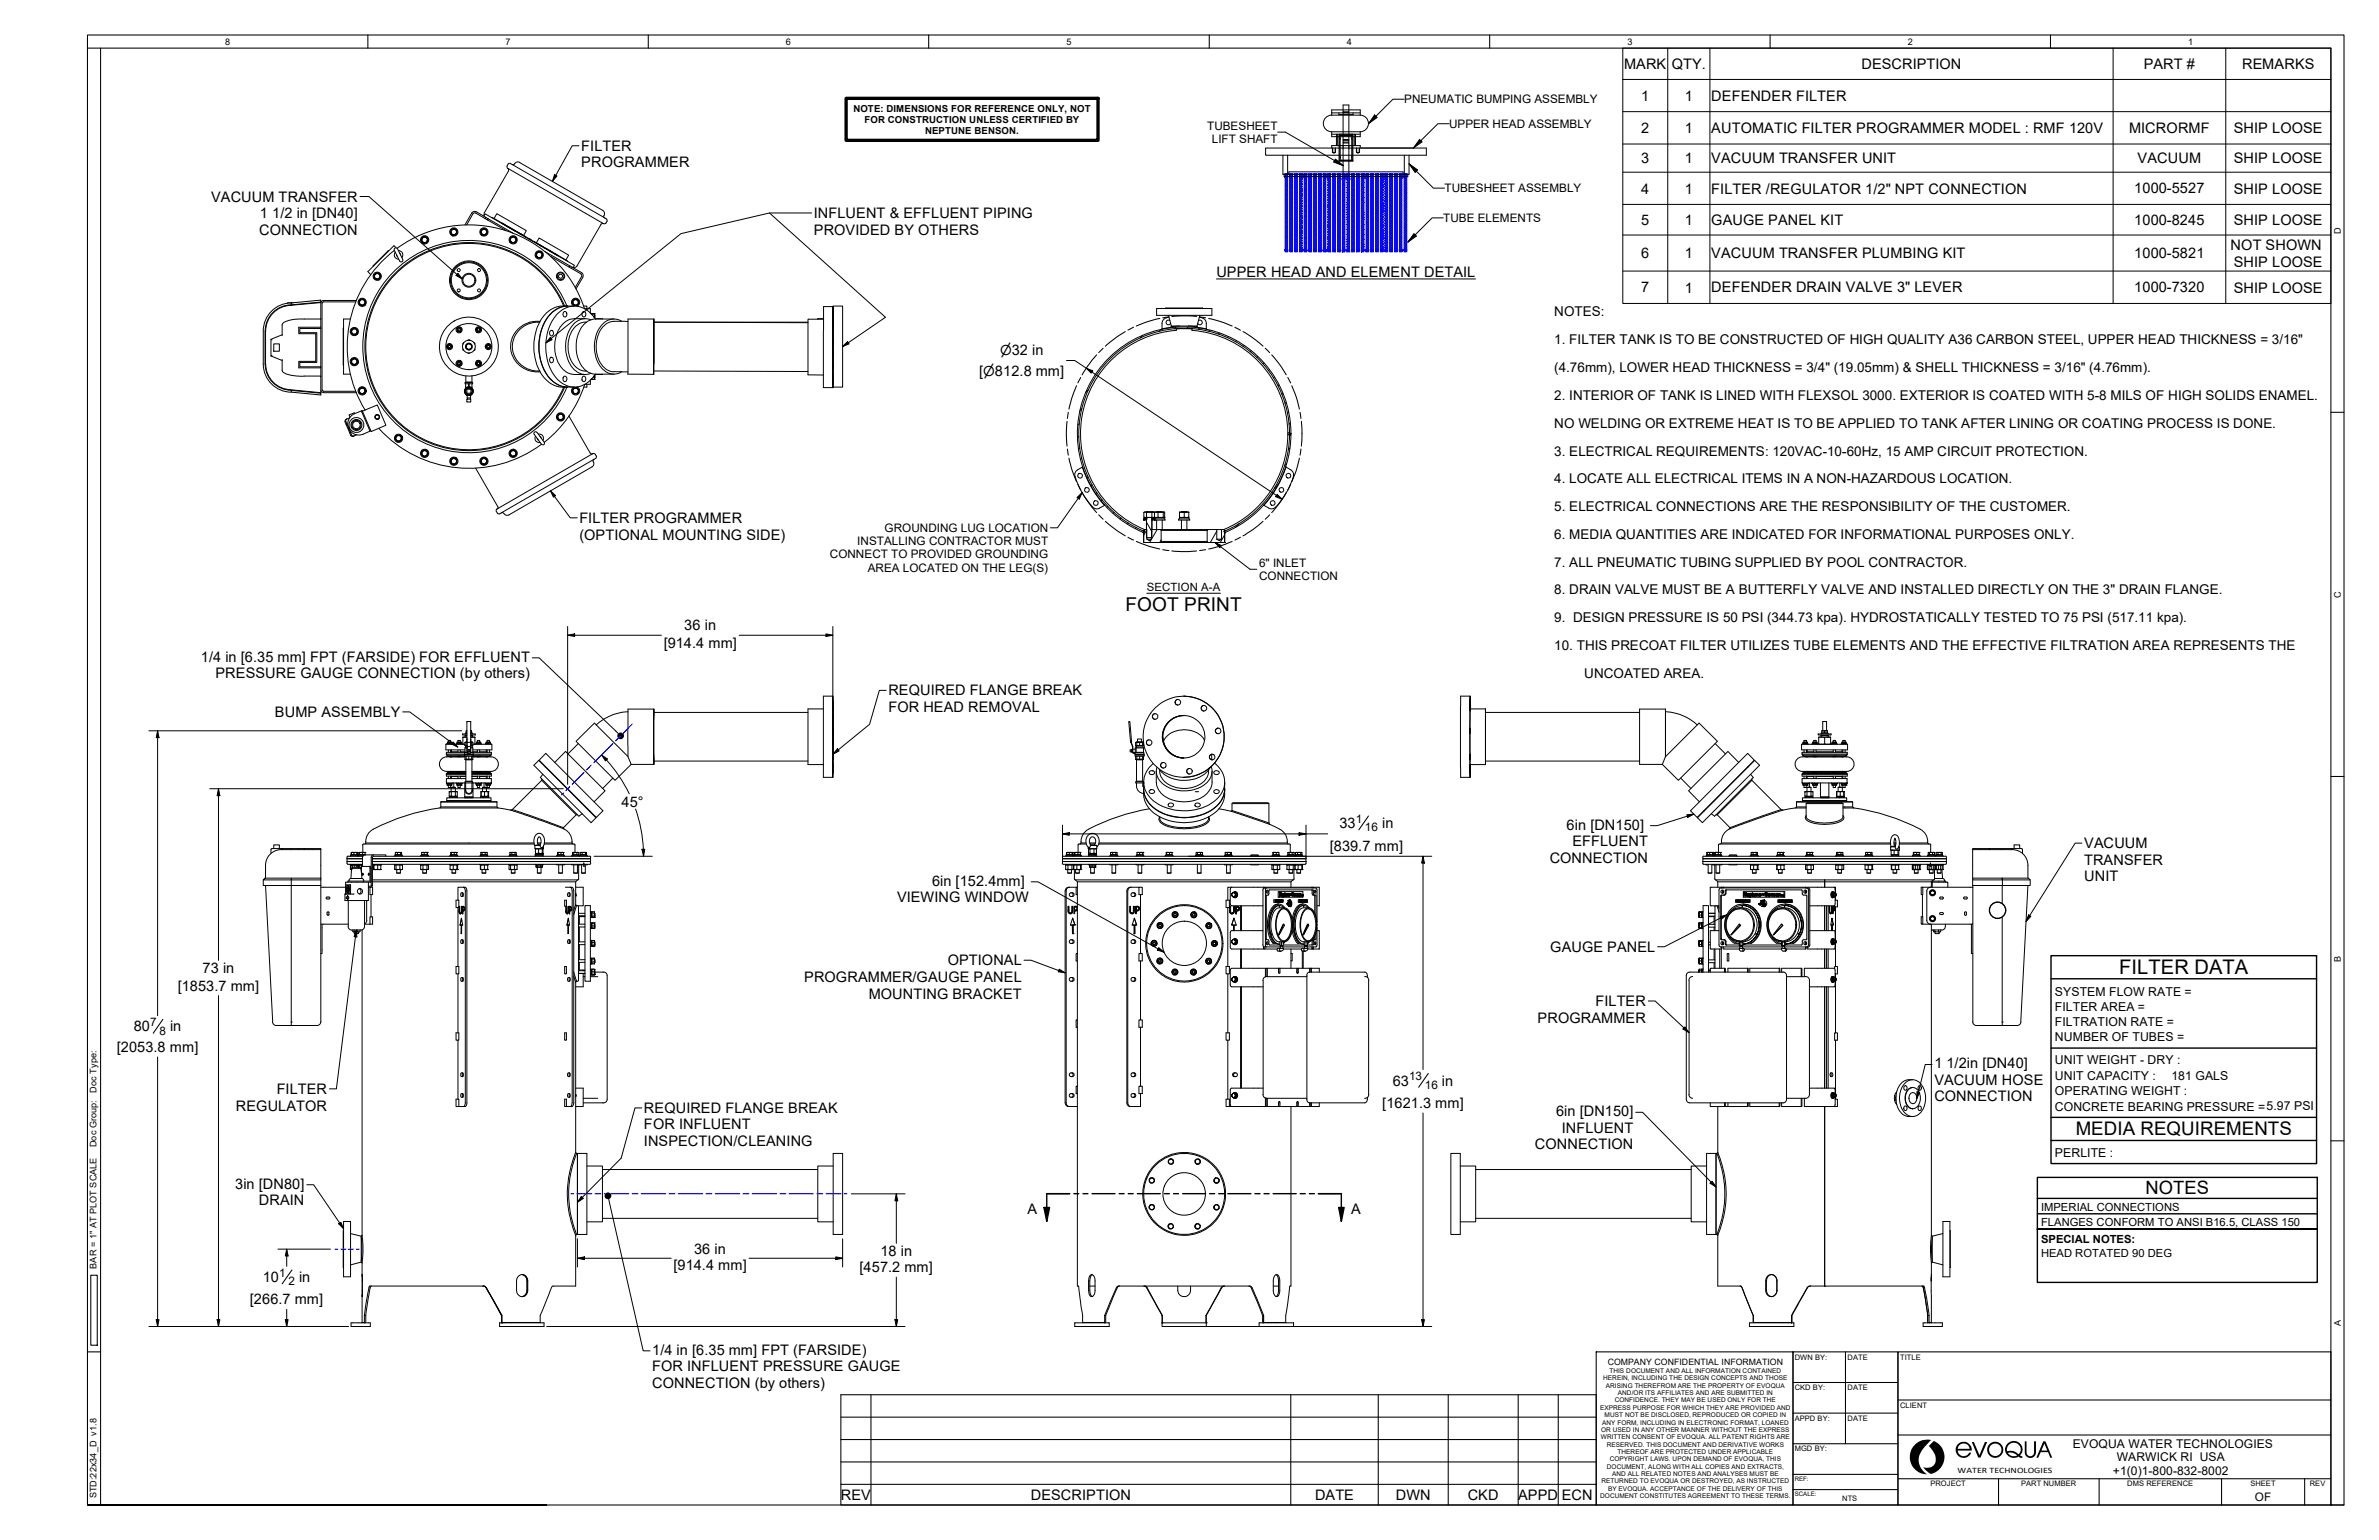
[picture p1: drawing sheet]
<svg xmlns="http://www.w3.org/2000/svg" width="864mm" height="559mm" viewBox="0 0 864 559" stroke-linecap="round" stroke-linejoin="round" font-family="sans-serif">
<defs><g id="words">
<text font-size="7.3" x="769.3" y="353.6">FILTER DATA</text>
<text font-size="6.9" x="408.6" y="221.7">FOOT PRINT</text>
<text font-size="6.8" x="753.5" y="411.9">MEDIA REQUIREMENTS</text>
<text font-size="6.7" x="778.9" y="433.4">NOTES</text>
<g font-size="5.3">
<text x="589.5" y="25">MARK</text>
<text x="606.9" y="25">QTY.</text>
<text x="675.7" y="25">DESCRIPTION</text>
<text x="778.2" y="25">PART #</text>
<text x="813.9" y="25">REMARKS</text>
<text x="595.8" y="36.6">1</text>
<text x="611.6" y="36.6">1</text>
<text x="621.2" y="36.6">DEFENDER FILTER</text>
<text x="595.8" y="48.3">2</text>
<text x="611.6" y="48.3">1</text>
<text x="621.2" y="48.3">AUTOMATIC FILTER PROGRAMMER MODEL : RMF 120V</text>
<text x="772.9" y="48.3">MICRORMF</text>
<text x="810.9" y="48.3">SHIP LOOSE</text>
<text x="211" y="54.8">FILTER</text>
<text x="595.8" y="59.2">3</text>
<text x="611.6" y="59.2">1</text>
<text x="621.2" y="59.2">VACUUM TRANSFER UNIT</text>
<text x="776" y="59.2">VACUUM</text>
<text x="810.9" y="59.2">SHIP LOOSE</text>
<text x="211" y="60.8">PROGRAMMER</text>
<text x="595.8" y="70.2">4</text>
<text x="611.6" y="70.2">1</text>
<text x="621.2" y="70.2">FILTER /REGULATOR 1/2&quot; NPT CONNECTION</text>
<text x="774.8" y="70.2">1000-5527</text>
<text x="810.9" y="70.2">SHIP LOOSE</text>
<text x="76.6" y="73.2">VACUUM TRANSFER</text>
<text x="94.4" y="79.2">1</text>
<text x="98.8" y="79.2">1/2 in [DN40]</text>
<text x="295.5" y="79.2">INFLUENT &amp; EFFLUENT PIPING</text>
<text x="595.8" y="81.6">5</text>
<text x="611.6" y="81.7">1</text>
<text x="621.2" y="81.7">GAUGE PANEL KIT</text>
<text x="774.8" y="81.6">1000-8245</text>
<text x="810.9" y="81.7">SHIP LOOSE</text>
<text x="94.1" y="85.2">CONNECTION</text>
<text x="295.5" y="85.2">PROVIDED BY OTHERS</text>
<text x="595.8" y="93.7">6</text>
<text x="611.6" y="93.7">1</text>
<text x="621.2" y="93.7">VACUUM TRANSFER PLUMBING KIT</text>
<text x="774.8" y="93.7">1000-5821</text>
<text x="809.8" y="90.7">NOT SHOWN</text>
<text x="441.6" y="100.3">UPPER HEAD AND ELEMENT DETAIL</text>
<text x="810.9" y="96.7">SHIP LOOSE</text>
<text x="595.8" y="106.1">7</text>
<text x="611.6" y="106.2">1</text>
<text x="621.2" y="106.1">DEFENDER DRAIN VALVE 3&quot; LEVER</text>
<text x="774.8" y="106.1">1000-7320</text>
<text x="810.9" y="106.2">SHIP LOOSE</text>
<text x="355.5" y="136.3">[⌀812.8 mm]</text>
<text x="210.3" y="189.8">FILTER PROGRAMMER</text>
<text x="210.3" y="195.8">(OPTIONAL MOUNTING SIDE)</text>
<text x="248.4" y="228.7">36 in</text>
<text x="240.9" y="235">[914.4 mm]</text>
<text x="73" y="240.1">1/4 in [6.35 mm] FPT (FARSIDE) FOR EFFLUENT</text>
<text x="78.2" y="246.1">PRESSURE GAUGE CONNECTION (by others)</text>
<text x="322.5" y="252.3">REQUIRED FLANGE BREAK</text>
<text x="99.8" y="260.2">BUMP ASSEMBLY</text>
<text x="322.5" y="258.3">FOR HEAD REMOVAL</text>
<text x="225.6" y="292.7">45°</text>
<text x="486.2" y="300.5">33</text>
<text x="501.7" y="300.5">in</text>
<text x="568.7" y="301">6in [DN150]</text>
<text x="482.7" y="308.6">[839.7 mm]</text>
<text x="570.8" y="307">EFFLUENT</text>
<text x="756.6" y="307.8">VACUUM</text>
<text x="562.5" y="313">CONNECTION</text>
<text x="756.6" y="313.9">TRANSFER</text>
<text x="338.3" y="321.3">6in [152.4mm]</text>
<text x="756.6" y="319.8">UNIT</text>
<text x="325.6" y="327.3">VIEWING WINDOW</text>
<text x="562.7" y="345.4">GAUGE PANEL</text>
<text x="73.5" y="353.1">73 in</text>
<text x="344" y="350.3">OPTIONAL</text>
<text x="64.5" y="359.4">[1853.7 mm]</text>
<text x="292" y="356.3">PROGRAMMER/GAUGE PANEL</text>
<text x="315.3" y="362.3">MOUNTING BRACKET</text>
<text x="579.2" y="365.1">FILTER</text>
<text x="558.2" y="371.1">PROGRAMMER</text>
<text x="48.6" y="374.3">80</text>
<text x="61.7" y="374.3">in</text>
<text x="42.4" y="381.7">[2053.8 mm]</text>
<text x="702.2" y="387.7">1</text>
<text x="706.6" y="387.7">1/2in [DN40]</text>
<text x="505.6" y="394">63</text>
<text x="523.4" y="394">in</text>
<text x="702.2" y="393.7">VACUUM HOSE</text>
<text x="100.5" y="397">FILTER</text>
<text x="702.2" y="399.7">CONNECTION</text>
<text x="85.7" y="403">REGULATOR</text>
<text x="233.7" y="403.9">REQUIRED FLANGE BREAK</text>
<text x="501.8" y="402">[1621.3 mm]</text>
<text x="564.9" y="405">6in [DN150]</text>
<text x="233.7" y="409.8">FOR INFLUENT</text>
<text x="566.9" y="411">INFLUENT</text>
<text x="233.7" y="415.8">INSPECTION/CLEANING</text>
<text x="557.2" y="417">CONNECTION</text>
<text x="85.4" y="431.3">3in [DN80]</text>
<text x="94" y="437.3">DRAIN</text>
<text x="372.9" y="440.4">A</text>
<text x="490.5" y="440.4">A</text>
<text x="252" y="455.1">36 in</text>
<text x="319.6" y="455.7">18 in</text>
<text x="244.5" y="460.9">[914.4 mm]</text>
<text x="312" y="461.6">[457.2 mm]</text>
<text x="95.4" y="465.3">10</text>
<text x="108.6" y="465.3">in</text>
<text x="90.7" y="473.3">[266.7 mm]</text>
<text x="236.8" y="491.6">1/4 in [6.35 mm] FPT (FARSIDE)</text>
<text x="236.8" y="497.5">FOR INFLUENT PRESSURE GAUGE</text>
<text x="236.8" y="503.5">CONNECTION (by others)</text>
<text x="305.2" y="544.3">REV</text>
<text x="374.2" y="544.3">DESCRIPTION</text>
<text x="477.4" y="544.3">DATE</text>
<text x="506.7" y="544.3">DWN</text>
<text x="532.8" y="544.3">CKD</text>
<text x="551.1" y="544.3">APPD</text>
<text x="566.9" y="544.3">ECN</text>
</g>
<text font-size="5" x="363" y="128.8">⌀32 in</text>
<g font-size="4.9">
<text x="564.2" y="114.8">NOTES:</text>
<text x="564.2" y="124.9">1. FILTER TANK IS TO BE CONSTRUCTED OF HIGH QUALITY A36 CARBON STEEL, UPPER HEAD THICKNESS = 3/16&quot;</text>
<text x="564.2" y="135">(4.76mm), LOWER HEAD THICKNESS = 3/4&quot; (19.05mm) &amp; SHELL THICKNESS = 3/16&quot; (4.76mm).</text>
<text x="564.2" y="145.1">2. INTERIOR OF TANK IS LINED WITH FLEXSOL 3000. EXTERIOR IS COATED WITH 5-8 MILS OF HIGH SOLIDS ENAMEL.</text>
<text x="564.2" y="155.2">NO WELDING OR EXTREME HEAT IS TO BE APPLIED TO TANK AFTER LINING OR COATING PROCESS IS DONE.</text>
<text x="564.2" y="165.3">3. ELECTRICAL REQUIREMENTS: 120VAC-10-60Hz, 15 AMP CIRCUIT PROTECTION.</text>
<text x="564.2" y="175.4">4. LOCATE ALL ELECTRICAL ITEMS IN A NON-HAZARDOUS LOCATION.</text>
<text x="564.2" y="185.5">5. ELECTRICAL CONNECTIONS ARE THE RESPONSIBILITY OF THE CUSTOMER.</text>
<text x="564.2" y="195.6">6. MEDIA QUANTITIES ARE INDICATED FOR INFORMATIONAL PURPOSES ONLY.</text>
<text x="564.2" y="205.6">7. ALL PNEUMATIC TUBING SUPPLIED BY POOL CONTRACTOR.</text>
<text x="564.2" y="215.7">8. DRAIN VALVE MUST BE A BUTTERFLY VALVE AND INSTALLED DIRECTLY ON THE 3&quot; DRAIN FLANGE.</text>
<text x="564.2" y="225.8">9. DESIGN PRESSURE IS 50 PSI (344.73 kpa). HYDROSTATICALLY TESTED TO 75 PSI (517.11 kpa).</text>
<text x="564.2" y="235.9">10. THIS PRECOAT FILTER UTILIZES TUBE ELEMENTS AND THE EFFECTIVE FILTRATION AREA REPRESENTS THE</text>
<text x="575.1" y="246">UNCOATED AREA.</text>
</g>
<g font-size="4.4">
<text x="745.9" y="361.3">SYSTEM FLOW RATE =</text>
<text x="745.9" y="366.8">FILTER AREA =</text>
<text x="745.9" y="372.4">FILTRATION RATE =</text>
<text x="745.9" y="377.8">NUMBER OF TUBES =</text>
<text x="745.9" y="386.2">UNIT WEIGHT - DRY :</text>
<text x="745.9" y="391.8">UNIT CAPACITY :</text>
<text x="788.2" y="392">181 GALS</text>
<text x="745.9" y="397.4">OPERATING WEIGHT :</text>
<text x="745.9" y="403">CONCRETE BEARING PRESSURE =5.97 PSI</text>
<text x="745.9" y="419.9">PERLITE :</text>
<text x="752.5" y="525.5">EVOQUA WATER TECHNOLOGIES</text>
<text x="768.4" y="530.3">WARWICK RI USA</text>
<text x="767" y="535.3">+1(0)1-800-832-8002</text>
</g>
<g font-size="4.3">
<text x="509.7" y="37.5">PNEUMATIC BUMPING ASSEMBLY</text>
<text x="438.2" y="47.1">TUBESHEET</text>
<text x="526" y="46.4">UPPER HEAD ASSEMBLY</text>
<text x="439.9" y="51.9">LIFT SHAFT</text>
<text x="524.4" y="69.8">TUBESHEET ASSEMBLY</text>
<text x="523.9" y="80.6">TUBE ELEMENTS</text>
<text x="311.2" y="197.8">INSTALLING CONTRACTOR MUST</text>
<text x="321.1" y="193">GROUNDING LUG LOCATION</text>
<text x="301.2" y="202.6">CONNECT TO PROVIDED GROUNDING</text>
<text x="315" y="207.4">AREA LOCATED ON THE LEG(S)</text>
<text x="457.1" y="205.7">6&quot; INLET</text>
<text x="457.1" y="210.5">CONNECTION</text>
<text x="492.1" y="298.6">1</text>
<text x="495.5" y="301.7">16</text>
<text x="54.5" y="372.4">7</text>
<text x="57.8" y="375.5">8</text>
<text x="511.5" y="392">13</text>
<text x="517.3" y="395.1">16</text>
<text x="101.3" y="463.4">1</text>
<text x="104.7" y="466.4">2</text>
<text x="818.6" y="544.6">OF</text>
</g>
<g font-size="4.1">
<text x="416.3" y="214.6">SECTION A-A</text>
<text x="740.9" y="439.4">IMPERIAL CONNECTIONS</text>
<text x="740.9" y="444.9">FLANGES CONFORM TO ANSI B16.5, CLASS 150</text>
<text x="740.9" y="451">SPECIAL NOTES:</text>
<text x="740.9" y="455.9">HEAD ROTATED 90 DEG</text>
</g>
<g font-size="3.5">
<text x="309.8" y="40.6">NOTE: DIMENSIONS FOR REFERENCE ONLY, NOT</text>
<text x="313.8" y="44.6">FOR CONSTRUCTION UNLESS CERTIFIED BY</text>
<text x="335.9" y="48.6">NEPTUNE BENSON.</text>
</g>
<g font-size="3.3">
<text x="81.7" y="16.3">8</text>
<text x="183.5" y="16.3">7</text>
<text x="285.3" y="16.3">6</text>
<text x="387.1" y="16.3">5</text>
<text x="488.9" y="16.3">4</text>
<text x="590.7" y="16.3">3</text>
<text x="692.5" y="16.3">2</text>
<text x="794.3" y="16.3">1</text>
<text x="849.7" y="84.8" transform="rotate(-90 849.7 84.8)">D</text>
<text x="849.7" y="216.9" transform="rotate(-90 849.7 216.9)">C</text>
<text x="849.7" y="349" transform="rotate(-90 849.7 349)">B</text>
<text x="35" y="396.4" transform="rotate(-90 35 396.4)">Doc Type:</text>
<text x="35" y="416.3" transform="rotate(-90 35 416.3)">Doc Group:</text>
<text x="35" y="460.4" transform="rotate(-90 35 460.4)">BAR = 1&quot; AT PLOT SCALE</text>
<text x="849.7" y="481.1" transform="rotate(-90 849.7 481.1)">A</text>
<text x="35" y="543.7" transform="rotate(-90 35 543.7)">STD:22x34_D v1.8</text>
</g>
<text font-size="3.2" x="583.6" y="495.2">COMPANY CONFIDENTIAL INFORMATION</text>
<text font-size="3" x="710.6" y="534.4">WATER TECHNOLOGIES</text>
<g font-size="2.7">
<text x="651.5" y="493.3">DWN BY:</text>
<text x="670.7" y="493.3">DATE</text>
<text x="689.7" y="493.3">TITLE</text>
<text x="651.5" y="504.4">CKD BY:</text>
<text x="670.7" y="504.4">DATE</text>
<text x="651.5" y="515.6">APPD BY:</text>
<text x="670.7" y="515.6">DATE</text>
<text x="689.7" y="510.8">CLIENT</text>
<text x="651.5" y="526.7">MGD BY:</text>
<text x="700.8" y="539.4">PROJECT</text>
<text x="733.7" y="539.4">PART NUMBER</text>
<text x="772.2" y="539.4">DMS REFERENCE</text>
<text x="816.9" y="539.4">SHEET</text>
<text x="838.5" y="539.4">REV</text>
<text x="668.7" y="544.8">NTS</text>
</g>
<g font-size="2.3">
<text x="582" y="500.8">HEREIN, INCLUDING THE DESIGN CONCEPTS AND THOSE</text>
<text x="582.9" y="503.5">ARISING THEREFROM ARE THE PROPERTY OF EVOQUA</text>
<text x="584.3" y="498.2">THIS DOCUMENT AND ALL INFORMATION CONTAINED</text>
<text x="586.2" y="508.9">CONFIDENCE. THEY MAY BE USED ONLY FOR THE</text>
<text x="587.3" y="506.2">AND/OR ITS AFFILIATES AND ARE SUBMITTED IN</text>
<text x="580.8" y="511.6">EXPRESS PURPOSE FOR WHICH THEY ARE PROVIDED AND</text>
<text x="582.5" y="514.2">MUST NOT BE DISCLOSED, REPRODUCED OR COPIED IN</text>
<text x="581.2" y="519.6">OR USED IN ANY OTHER MANNER WITHOUT THE EXPRESS</text>
<text x="581.6" y="516.9">ANY FORM, INCLUDING IN ELECTRONIC FORMAT, LOANED</text>
<text x="581.1" y="522.2">WRITTEN CONSENT OF EVOQUA. ALL PATENT RIGHTS ARE</text>
<text x="583.3" y="525">RESERVED. THIS DOCUMENT AND DERIVATIVE WORKS</text>
<text x="587.2" y="527.6">THEREOF ARE PROTECTED UNDER APPLICABLE</text>
<text x="583.3" y="533">DOCUMENT, ALONG WITH ALL COPIES AND EXTRACTS,</text>
<text x="584.3" y="530.3">COPYRIGHT LAWS. UPON DEMAND OF EVOQUA, THIS</text>
<text x="581.3" y="538.3">RETURNED TO EVOQUA OR DESTROYED, AS INSTRUCTED</text>
<text x="585.2" y="535.6">AND ALL RELATED NOTES AND ANALYSES MUST BE</text>
<text x="580.9" y="543.7">DOCUMENT CONSTITUTES AGREEMENT TO THESE TERMS.</text>
<text x="583.8" y="541">BY EVOQUA. ACCEPTANCE OF THE DELIVERY OF THIS</text>
</g>
<g font-size="2.2">
<text x="651.5" y="537.2">REF:</text>
<text x="651.5" y="542.8">SCALE:</text>
</g>
</g></defs>
<!-- layer: Hatch -->
<g fill="none" stroke="#000" stroke-width=".36">
<path d="M421.5 119.5l-.7 .7M426.7 118.8l-.5 .5M431.3 118.7l-.5 .5M435.4 119.1l-.4 .4M439.2 119.8l-.4 .4M414.8 121.7l-.8 .9M442.7 120.8l-.4 .4M445.9 122.1l-.4 .4M448.9 123.6l-.4 .4M451.6 125.3l-.4 .4M454.2 127.3l-.4 .3M456.6 129.3l-.4 .4"/>
<path d="M458.8 131.6l-.3 .4M460.8 134.1l-.3 .3M462.7 136.8l-.4 .3M464.2 139.6l-.3 .4M391.6 158.4l-.4 .4M391.8 153.7l-.6 .5M392.7 148.3l-.7 .7M395.2 141.4l-1.1 1M465.7 142.7l-.4 .4M466.9 146l-.4 .4M467.8 149.5l-.4 .5M468.1 157.2l.3 .3"/>
<path d="M468.4 153.4l-.5 .5M468.6 157.7l-.5 .5M392 162.5l-.5 .4M392.7 166.3l-.4 .4M393.7 169.8l-.4 .4M395 173l-.4 .4M396.5 176l-.4 .3M398.2 178.8l-.4 .3M463.9 175.9l-1.3 1.3M467 168.3l-.7 .7M468.2 162.6l-.5 .6M400.1 181.4l-.4 .3"/>
<path d="M402.1 183.8l-.3 .3M404.4 185.9l-.3 .4M407 188l-.4 .3M409.6 189.8l-.3 .3M412.5 191.4l-.4 .4M415 193.4l.2 .1M415.4 193l-.2 .2M415.5 188.1l.4 .2M416 188.3l-.8 .4M416.2 189.5l1.9 3.4M416.3 192.2l-1.1 2M417.6 185.7l.1 .1"/>
<path d="M418.2 187.8l.6 .4M418.5 188.3l-.2 .1M420.1 192.2l-2.8 4.6M421.5 195.9l-.5 .9M441.7 192.7l-2.3 4.1M444.6 194.1l-1.6 2.7M444.6 193.2l.2 .2M449.8 189.9l-1.4 1.6"/>
</g>
<!-- layer: Visible -->
<g fill="none" stroke="#000" stroke-width=".36">
<path d="M184.4 59.6l-.3 .6M184.4 59.6l.7-.3 .8 .4 34.4 19.9a1.12 1.12 0 0 1-1.2 1.6l-34.8-20.1 .3 .4v.5M186.9 59.4l-.5 .3h-.5M188.7 59l30.1 17.3M188.7 58.9l-.9-.2-1 .7M171.7 77.5l-2.3 4.1M172.6 77.3l-.5-.1-.4 .3M172.7 77.3l3.4 2M175.6 78.4l.5-.8 32.4 18.7-.5 .9M176.3 78.9l.9 .5M176.3 78.9l-.2 .4 .9 .5 .2-.4M176.3 78.9l-3.4-2-1.1-.1-.5 .5-2.5 4.3"/>
<path d="M177 79.8l6.6 3.8M177.2 79.4l9 5.2M178.6 79l12.2 6.9-.9-.4M179.4 79.2l.9-1.7 10.8 6.2-1 1.8M184.1 60.2l-.1 .5 .4 .4M184.6 62l-8.7 15.1-.1 1.1M218.8 76.3l.3 .3a2.02 2.02 0 0 1 .1 2.1l.3 .4M136.3 99.5l-.3 .9M136.3 99.4l-.5 .4 .2 .6M137.3 99.3l.6 .2v.6M137.3 99.3l-.5-.2-.5 .3M137.3 99.3l-1 .2"/>
<path d="M137.3 99.3l.6 .8M141 91.1l-5.4 5.5M143.2 90.8a44.2 44.2 0 0 0-10.7 58M143.5 91.5a1.56 1.56 0 0 0-.2 1.7 1.56 1.56 0 0 0 1.5 .8M143.8 89.9l-.8-.7-9.5 9.4 1.1 1M144 92.4l.3 .7M144.2 90.1a44.2 44.2 0 0 1 68 21.9M144.2 90.3a.6 .6 0 0 0-.8-.3 .6 .6 0 0 0-.3 .8M144.3 90.2l1.9 4a.6 .6 0 0 1-.3 .8 .6 .6 0 0 1-.8-.3l-2-3.9M144.6 90.9a1.56 1.56 0 0 1 1.5 .9 1.56 1.56 0 0 1-.2 1.7M145.1 91.9l.3 .6M153.4 87.6l.3 .5 .6-.1"/>
<path d="M153.4 87.6l.9 .4M154 86a.98 .98 0 0 0-.6 1.6M154 86l.6-.1 .3 .5M154 86.1a.98 .98 0 0 0-.6 1.5M154 86.1l.9 .3M154.2 88v.3a1.24 1.24 0 0 0 1.1-1.8 1.24 1.24 0 0 0-2.1-.3 1.24 1.24 0 0 0 .6 2l.1-.1M154.9 86.4l.2 1M154.9 86.4l.4 .5-.2 .5M155.1 87.4l-.8 .6M155.1 87.4l-.2 .5-.6 .1M163.8 84.6l.2 .5 .6 .1M163.8 84.6l.8 .5"/>
<path d="M164 83.6l.3-.5 1.1 .1 .5 1.1-.4 .5M164 83.6l-.4 .4 .2 .6M164 83.6l-.2 1M164 83.6a.98 .98 0 0 1 1.3-.2 .98 .98 0 0 1 .2 1.4M164.1 85.1v.2M164.5 85.2l-.1 .2a1.24 1.24 0 0 0 1.6-1.5 1.24 1.24 0 0 0-2-.7 1.24 1.24 0 0 0 .1 2M165.5 84.8l-.9 .3M165.5 84.8l-.3 .4h-.6M174.7 84.3l.1 .6 .5 .2M174.7 84.3l.6 .8M174.9 84.9l-.1 .1a1.24 1.24 0 0 1 .5-2 1.24 1.24 0 0 1 1.6 1.3 1.24 1.24 0 0 1-1.8 1M175.1 83.4l-.4 .9"/>
<path d="M175.1 83.4l-.5 .4 .1 .5M175.2 85.1l-.1 .2M176 83.2l.6 .2 .2 1.2-.5 .4M176 83.2l-.5-.1-.4 .3M176 83.3l-.9 .1M176 83.3a.98 .98 0 0 1 .3 1.6M176.3 85l-.5 .3-.5-.2M176.3 84.9l-1 .2M182.2 81l.6 .4M182.2 81.1l2.8 1.5M182.9 81.4l.1 .1M183.1 81.4l.2 .2"/>
<path d="M183.3 81.7l.2 .1M183.6 81.9l.5 .2M184.2 82.2l.1 .1M184.4 82.2l.2 .2M184.7 82.4l.1 .2M185 82.6h-.2M185 82.6l.1 .1M185.2 82.7v.2M185.2 87.6a1.24 1.24 0 0 1 1-1.8 1.24 1.24 0 0 1 1.2 1.6 1.24 1.24 0 0 1-2 .5M185.3 82.7l.1 .2M185.3 87.5l-.1 .1M185.4 82.8l.1 .2"/>
<path d="M185.5 82.9h.2M185.6 87.8l-.2 .1M185.7 82.9l.4 .4M185.7 82.9v.2M185.9 86.1l-.5 .2-.2 1.1 .5 .4M185.9 86.1l.5-.2 .5 .3M185.9 86.1a.98 .98 0 0 0-.2 1.7M185.9 86.1l1 .1M186.1 83.2l.2 .1M186.1 83.3l.7 .4M186.8 83.6l.3 .3M186.9 86.2a.98 .98 0 0 1 .2 1.4 .98 .98 0 0 1-1.4 .2"/>
<path d="M186.9 86.2l.4 .4-.1 1.1-1.1 .4-.4-.3M187 83.7v.1M187.1 83.9l.9 .5M188.2 84.4l.6 .4M188.8 84.8h.1M189 85l.7 .4M189.6 85.2l-.1 .1M190.9 86.1h.1M191 86l.8 .6M192 86.8l.3-.1 .2 .3M192.5 86.9l.1 .2M192.7 87l.4 .4"/>
<path d="M193.3 87.5l.8 .4M194 87.8l12.1 7.1M194.3 88.1l.7 .4M194.5 92.8a1.24 1.24 0 0 1 1.5-1.5 1.24 1.24 0 0 1 .8 1.9 1.24 1.24 0 0 1-2.1-.1l.2-.1M194.7 92.7l-.2 .1M194.7 88.1l1-1.7 10.7 6.2-1 1.7M194.8 92.1l-.2 .5 .3 .5M194.8 92.1l.2 1M194.9 88.3l-.1 .1M195.3 88.6l.7 .4M195.5 88.6v.1M195.6 91.5l.6-.1 .7 .9-.2 .5"/>
<path d="M195.6 91.5l-.6 .1-.2 .5M195.6 91.5l-.8 .6M195.6 91.5a.98 .98 0 0 1 1.1 1.4M195.8 88.8v.1M196.2 89l.4 .3M196.3 89.1v.1M196.5 89.2v.1M196.6 89.3h-.1M196.7 92.9a.98 .98 0 0 1-1.7 .2M196.7 92.8l-.2 .6-1.2 .1-.4-.4M196.7 89.4l.7 .5M197.3 89.7l-.1 .1"/>
<path d="M197.5 89.9l.1 .1M197.6 90l.8 .4M197.7 89.9h-.2M197.9 91.3l8.9 5.2M198.4 90.4l.3 .1M198.5 90.4h.1M198.7 90.5h-.1M198.7 90.5l.1 .2M198.9 90.6l.5 .4M199.5 90.9l.1 .2M199.6 91.1l2.8 1.7M199.6 91l.1 .1"/>
<path d="M199.7 91.1l.3 .1M200 91.2l.1 .2M200 91.2l-.1 .1M200 93.1l6.6 3.8M200.2 91.4l.3 .1M200.5 91.6l.2 .1M200.7 91.8l.5 .2M201.3 92.1l.2 .1M201.5 92.1l.2 .2M201.7 92.2l.2 .3M202 92.5l.4 .2M202.4 92.8h.1"/>
<path d="M206.8 96.5l.9 .5M206.8 96.5l-.2 .4 .9 .5 .2-.4M207.5 97.4l3.4 2 .3 .4-.1 .5M207.7 97l3.4 1.9M211.1 99l.5 .5 .1 .7-2.6 4.6M219.1 81.2l-.5-.1-.5 .3-8.6 15.1-.5 .5-1 .1M105.7 109.9a10.2 10.2 0 0 0-10.1 10.2M105.7 109.9l10.8-1v.7l-10.8 1zM105.8 110.6a9.5 9.5 0 0 0-9.5 9.5M106 110.8a9.4 9.4 0 0 0-9.5 9.3M106.5 109.9h-2.1v.1M116.5 115.8v2.9h-8v2.4h6.1v10h-6.1v2.4h8v-.4"/>
<path d="M116.5 115.8h-6.1a11.7 11.7 0 0 0-7.8 1.7l-.2 4.3M116.5 118.7v14.4M116.5 119.2h-7.7v1.5h6.2v10.8h-6.2v1.6h7.7M116.5 109.8l-10.5 .9M116.5 109.6v6.2M116.9 110v31.5M124.7 119.1v13.4M127.2 115.8h-2.5v20h2.5M128.5 119.3l.5-.1 .8 .9-.5 1.1-.5 .1M128.5 119.3a.98 .98 0 0 0-.7 1.6M128.5 119.3a.98 .98 0 0 1 1 1.4M129.1 109.5h-11.7l-.4 .5"/>
<path d="M129.3 109h-11.9l-.6 .2-.3 .6M130.6 110.1l.1 .5 .6 .1M130.6 110.1l.8 .6M130.7 109.1l-.4 .4 .3 .6M130.7 109.1l.3-.5 1.1 .2 .3 .5M130.7 109.1l-.1 1M130.7 109.1a.98 .98 0 0 1 1.7 .2M132.2 110.4l.1 .2M132.3 110.3l-.9 .4M132.3 110.3l-.4 .4h-.6M132.4 110.6a1.24 1.24 0 0 0-.5-2.1 1.24 1.24 0 0 0-1.7 1.3 1.24 1.24 0 0 0 1.9 1l-.1-.1M132.4 109.3l-.1 1"/>
<path d="M132.4 109.3l.2 .6-.3 .4M136 100.4a.98 .98 0 0 0 1.5 .6M137.5 101.1l.1 .2a1.24 1.24 0 0 0 0-2.1 1.24 1.24 0 0 0-1.9 .8 1.24 1.24 0 0 0 1.5 1.4v-.1M137.9 100.1l-.4 .9M137.9 100.1l.1 .5-.5 .4M195.9 116.9a8.8 8.8 0 0 0-9.7 7 8.8 8.8 0 0 0 6.1 10.2l2.3 .5h1.3M196 116.6a9.2 9.2 0 0 0-10.4 7.5 9.2 9.2 0 0 0 7.1 10.6l3.3 .2M199.8 113.9a8.5 8.5 0 0 1 6.3-2.8 10.5 10.5 0 0 0-9.1 7.5 18.5 18.5 0 0 0 3.8 19.8 8.1 8.1 0 0 0 5.3 2.1 10.6 10.6 0 0 1-9.4-8.3 18.9 18.9 0 0 1 3.1-18.3zM199.9 120a.93 .93 0 0 1 1 .9 .93 .93 0 0 1-1 .9l-.4-.6zM202.8 100.1l-.6 .1a1.24 1.24 0 0 1 1.8-1.1 1.24 1.24 0 0 1 .3 2.1 1.24 1.24 0 0 1-2-.6l.5-.1M202.8 100.5a.76 .76 0 0 0 1.3 .1 .76 .76 0 0 0-.4-1.2 .76 .76 0 0 0-1 .8v.3M204.6 111.1a37.4 37.4 0 0 0-57.3-15 37.4 37.4 0 0 0 0 59.3 37.4 37.4 0 0 0 57.3-14.9"/>
<path d="M204.8 113.1a.93 .93 0 0 1 1 1 .93 .93 0 0 1-1.1 .8l-.4-1zM205 111.1a37.8 37.8 0 0 0-57.8-15.2 37.8 37.8 0 0 0 0 59.8 37.8 37.8 0 0 0 57.8-15.2M205.8 111.1a38.5 38.5 0 0 0-59-15.9 38.5 38.5 0 0 0 0 61.1 38.5 38.5 0 0 0 59-15.8M207.9 109.4a1.22 1.22 0 0 1 1.6-.8 1.22 1.22 0 0 1 .7 1.7 1.22 1.22 0 0 1-1.7 .6l-.7-.8-.1-.4h.3M208.3 111.1a1.49 1.49 0 0 1-.5-2.4 1.49 1.49 0 0 1 2.4 .2 1.49 1.49 0 0 1-.8 2.2M208.3 108.9a.98 .98 0 0 0-.1 1.4 .98 .98 0 0 0 1.4 .2M208.3 108.9a.98 .98 0 0 1 1.6 .7M208.3 108.9l-.4 .4 .1 1.1 1.1 .5 .5-.4M208.3 108.9a.98 .98 0 0 1 1.6 .6M208.5 111.1h-4.3a10.8 10.8 0 0 0-9.4 8.2 19.1 19.1 0 0 0 3.2 18.2 8.6 8.6 0 0 0 6.2 3h4.3M209.9 109.6l-.3 .9M209.9 109.5l.2 .6-.6 .4"/>
<path d="M211.1 100.3l-2.2 4M211.5 113.2a.85 .85 0 0 1 1.2 .8 .85 .85 0 0 1-1.2 .8l-.2-.7zM211.9 111.1h1.1v.9M212.3 112.1l2-.1v1.6M212.5 115.6h-4a8 8 0 0 0-6.8 7.3 11.5 11.5 0 0 0 4.5 12.5l2.3 .5h4M212.9 116.9a6.6 6.6 0 0 0-6.3 5.9 9.8 9.8 0 0 0 4.2 11.5l2.1 .3M214.4 113.7l.2 .1M214.5 116.1a6.3 6.3 0 0 0-8.1 4.2 12.4 12.4 0 0 0 3.1 14.7 5.2 5.2 0 0 0 5 .4M214.8 113.9h-.2M214.8 113.9l.1 .1M214.8 113.9h.1M215.7 114h-.8"/>
<path d="M215.7 115h-.1M215.8 113.9v1.3zM215.8 113.9h-1M215.8 113.9h.1M215.8 114.3h.2v1h-.2M215.9 114.3v1M216.1 115.6l2.6 .2M216.2 115.8a8.7 8.7 0 0 0-10.7-4.1 14.2 14.2 0 0 0-7.3 12.5 16 16 0 0 0 6.3 15.1 8.3 8.3 0 0 0 11.2-3l.5-.5M216.2 115.8a7.3 7.3 0 0 0-6.5 5.9 11.8 11.8 0 0 0 3.9 13.4l2.6 .7M222.9 115.8h-6.7M225.7 116.6a6 6 0 0 0-8.5 3.2 12.5 12.5 0 0 0 2.4 14.8 5.2 5.2 0 0 0 6.1 .3M228 116.6h-2.4a7.4 7.4 0 0 0-6.8 2.1 11.6 11.6 0 0 0 1 15.2 10.9 10.9 0 0 0 6.5 1h1.7"/>
<path d="M237.4 115.8l-.1 20zM237.4 115.8h-9.4l-.1 19.6v.4h9.4M237.4 116.9l55.9 .2M293.3 116.9h-55.9M299 115.8h-5.6l-.1 .3v19.9l5.6 .1M299 115.6h-2.1v.2M302.4 111.3h-3.4l-.1 8.9v20.5h3.4M302.4 111.3l-.1 29.4zM302.4 112.5v1.9zM302.4 114.6v2zM302.4 117.6l-.1 2zM302.4 118.2l-.1 15.5z"/>
<path d="M302.5 111.1h3.4v29.4h-3.4zM302.5 115.6h-.1M419.9 112h20v2.4h-20zM421.8 117.3v2.1M423.4 115.4l-1.1 .7-.5 1.2M424.2 114.4l1 3.9M424.4 115.1l-1 .2M424.7 116.3a.86 .86 0 0 0-1.3 .2 .86 .86 0 0 0 .4 1.3 .86 .86 0 0 0 1.1-.5M425 118.8l-3.1 .6M425.2 118.3v.3M425.2 118.6l-.3 .3M427 119.3v.6"/>
<path d="M427 119.9a37.6 37.6 0 0 0-34.3 31.6 37.6 37.6 0 0 0 22.8 40.7M428.2 118.3h-3M431.5 118.3l3 .3M431.5 118.3l-6.3 .3M432.7 119.4h-5.7M432.8 119.3l-.1 .6a37.6 37.6 0 0 1 34.8 37.2M434.5 118.3h-3M434.5 118.6l.4 .3M434.7 118.8l3.2 .5M435 116.3a.86 .86 0 0 1 1.3 .2 .86 .86 0 0 1-.3 1.3 .86 .86 0 0 1-1.2-.5M435.4 115.1l.9 .2M435.5 114.4l-1 4.2"/>
<path d="M436.3 115.4l1.2 .7 .4 1.2M436.6 112v-.2h-13.4v.2M437.9 117.3v2.1M95.6 120.1v12a10.2 10.2 0 0 0 10.1 10.2M96.2 120.1v12M96.3 132.1a9.5 9.5 0 0 0 9.5 9.5M96.4 120.1v12M96.5 132.1a9.3 9.3 0 0 0 9.1 9.3M98.7 123.3l-.3-.2v6.1M98.7 128.9l-.3 .3 4 1.6M99.4 124.8h2v2.6h-2zM102.4 130.4v4.1a5.9 5.9 0 0 0 4.9 1.9l9.2 .1v6.8l-10.8-1v-.6l10.8 1"/>
<path d="M102.4 121.5l-4 1.6M116.5 133.5v3M127.8 120.9l.4 .4h.6M127.8 120.9l1 .4M128 132l.5 .4 .5-.3M128 132l1 .1M128.2 130.3l.6-.2 .4 .3M128.2 130.3l-.5 .3-.1 1.1 .4 .3M128.2 130.3a.98 .98 0 0 0-.2 1.7M128.2 130.3l1 .1M129.2 130.4a.98 .98 0 0 1-.2 1.7M129.2 130.4l.5 .3-.1 .7"/>
<path d="M129.5 120.7l-.7 .6M129.5 120.7l.2 .2a1.24 1.24 0 0 0-1-1.8 1.24 1.24 0 0 0-1.2 1.6 1.24 1.24 0 0 0 2 .5l-.2-.1M129.6 131.4l-.1 .6-.5 .1M129.6 131.4l.3 .2M129.8 131.5a1.24 1.24 0 0 0-1.4-1.5 1.24 1.24 0 0 0-.8 1.9 1.24 1.24 0 0 0 2.1 0l-.2-.1M162.8 126.4h.7M162.8 126.4a.83 .83 0 0 1-.3-.8 .83 .83 0 0 1 .6-.7 .86 .86 0 0 1 .8 1.3l-.4 .2M162.8 126.4l.3 .2 .4-.2M163.5 126.4a.73 .73 0 0 0 .2-1.1 .73 .73 0 0 0-1.1 0 .73 .73 0 0 0 .2 1.1M168 126.6v.4l.3 .2M168.3 124.3l-.3 .2v.4M169 139.3v1.5"/>
<path d="M169.1 138.8v-.2h2.2v.2M169.1 136.4v2.2M169.7 126.6l.5 .3 .5-.3M169.7 124.9a1.05 1.05 0 0 0 0 1.7M169.7 126.6h1M169.7 124.9a.98 .98 0 0 0 0 1.7M169.7 124.9h1M170.1 126.8a1.18 1.18 0 0 1-1-1.6 1.18 1.18 0 0 1 1.8-.5 1.24 1.24 0 0 1 .5 1.3 1.24 1.24 0 0 1-1 1M170.1 139.3h.2M170.3 139.3h1.3v-.5h-2.8v.5h1.3v1M170.3 139.3v1M170.4 126.8v.2"/>
<path d="M170.6 123.4l-.4-.1-.3 .1M170.6 128.1l-.4 .2-.3-.2M170.7 124.9l-.5-.3-.5 .3M170.7 124.9a.98 .98 0 0 1 0 1.7M171.3 136.4v2.2M171.3 139.3v1.5M172 124.3l.4 .2v.4M172.4 126.6v.4l-.4 .2M173 131.8v.5l.4 .2M173 131.9l.3 .6M173.3 131.2a.73 .73 0 0 1 1.1 .7 .73 .73 0 0 1-1.1 .6M173.3 131.2l-.3 .7"/>
<path d="M173.4 131.2l-.4 .2v.4M173.4 131.2a.83 .83 0 0 1 .9 .1 .83 .83 0 0 1 .2 1l-.8 .4-.3-.2M176.8 126.4l.4 .2 .4-.2M176.8 126.4a.83 .83 0 0 1-.3-.9 .83 .83 0 0 1 .7-.6 .86 .86 0 0 1 .8 1.3l-.4 .2M176.9 126.4h.7M177.6 126.4a.73 .73 0 0 0 .2-1.1 .73 .73 0 0 0-1.1 0 .73 .73 0 0 0 .2 1.1M199.7 129.9a.81 .81 0 0 1 1.1 .1 .81 .81 0 0 1 .1 1.1 .75 .75 0 0 1-1.1 .4 .75 .75 0 0 1-.3-1.1zM204.8 136.5a.93 .93 0 0 1 1 1 .93 .93 0 0 1-1.1 .9l-.4-.9zM211.7 136.5a.95 .95 0 0 1 1 1 .95 .95 0 0 1-1 .9l-.4-.4v-.5zM212.2 139.5a44.2 44.2 0 0 1-14.6 21M213 139.4v1.1h-1.1M214.3 137.9v1.5h-2"/>
<path d="M214.5 137.7h.1M214.8 137.5h-.1M214.8 137.5l.1 .2zM214.8 137.6h.1M215.7 136.9h-.4M215.7 137.7h-.8M215.8 136.3l-.1 1.4zM215.8 137.6h.1M215.8 136.1l.2 1.1h-.2M215.9 136.1v1.1M218.7 135.8l-2.6 .1M222.9 135.8h-6.7"/>
<path d="M237.3 134.6l56 .2M302.3 122.8v2zM302.3 127.1v2zM302.3 132.3v2zM302.3 135.3v2zM302.3 137.5v1.9zM302.5 135.9h-.2M105.6 141.5l10.9 1M116.5 141.7l.3 .5 .6 .2M117 141.4l.4 .5M125.2 153l.4 .9M125.9 152.1l-.4 .3v.5l2.1 5 .4 .3h.5"/>
<path d="M125.9 153.8l-.3 .1 1.4 3.3 .3-.2M126.9 151.6l-1.5 .7-.1 .8M127 157.2l.5 1 .7 .1M128.5 158.2l-.3 .1M128.7 150.1a4 4 0 0 0-2.1 5.3 4 4 0 0 0 5.2 2.1l2.5-1M128.7 150.1l-.1-.3-1.9 .8 .4 .8M129.1 142h-11.7M129.3 142.5h-11.9M129.5 157.7l-1 .5M131.2 149.1l.3-.1 .1 .2M131.2 149.1l3.1 7.4 .3-.2M131.2 149.1l-2.5 1"/>
<path d="M131.6 149.2l5.4-2.3 3.1 7.4-5.4 2.3zM131.8 140.9a1.07 1.07 0 0 1 .7 1.1 1.07 1.07 0 0 1-.9 .9l-1-.4-.1-.6M131.8 140.9l-.5-.2-.9 .7 .1 .5M131.8 140.9a.98 .98 0 0 0-1.3 1.1M131.8 140.9a.98 .98 0 0 1 .3 1.7 .98 .98 0 0 1-1.6-.6M132.5 141.7l.2 .1M132.5 142.1l.2 .1M132.7 141.8a1.24 1.24 0 0 0-1.8-1.1 1.24 1.24 0 0 0-.2 2.1 1.24 1.24 0 0 0 2-.6M137.5 155.4a44.2 44.2 0 0 0 59.1 5.8M143.9 159.6l.4 .5 .5-.1M143.9 159.6l.9 .4M144.5 158.1l.6-.1 .4 .4"/>
<path d="M144.5 158.1h-.5l-.5 1.1 .4 .4M144.5 158.1a.98 .98 0 0 0-.6 1.5M144.5 158.1l1 .3M145.5 158.4l.1 1M145.5 158.4l.3 .5-.2 .5M145.5 158.5l.2-.1a1.24 1.24 0 0 0-2-.1 1.24 1.24 0 0 0 .8 2 1.24 1.24 0 0 0 1.4-1.6l-.2 .1M145.6 159.4l-.8 .6M145.6 159.4l-.2 .6h-.6M169 140.8a1.62 1.62 0 0 1 2.5 .2 1.62 1.62 0 0 1-.6 2.4 1.59 1.59 0 0 0 .6-2.4 1.59 1.59 0 0 0-2.5 0 1.59 1.59 0 0 0 .5 2.4l-.6-.5-.3-.9zM169.5 143.1v.4h1.4v-.3a1.39 1.39 0 0 0 .5-2.1 1.39 1.39 0 0 0-2.2 0 1.39 1.39 0 0 0 .6 2.1M169.5 141.2h1.4v1.5h-1.4zM169.5 145.8h.1"/>
<path d="M169.5 144.8h1.3v-.4h-1.2v.4M169.6 144.9l-.1 .9 1.3 .1M169.6 143.5v.9M169.7 143.1l.5 .3 .5-.3M169.7 143.2a1.3 1.3 0 0 1-.5-2 1.3 1.3 0 0 1 2 0 1.3 1.3 0 0 1-.5 2M170.7 143.1a1.31 1.31 0 0 0 .7-1.7 1.31 1.31 0 0 0-1.7-.7 1.31 1.31 0 0 0-.7 1.7l.7 .7M170.7 143.2h-1M170.8 143.5v.9M170.8 144.9h.1M170.9 144.9v.9M170.9 143.1l-.3 .1M194.4 158.3a1.56 1.56 0 0 0 .1 1.7 1.56 1.56 0 0 0 1.6 .6"/>
<path d="M194.9 156.9a.6 .6 0 0 0-.9-.1 .6 .6 0 0 0-.1 .8l2.6 3.6M194.9 156.8l2.6 3.7M195 159.1l.4 .6M195.4 157.5a1.56 1.56 0 0 1 1.6 .6 1.56 1.56 0 0 1 .1 1.7M196 158.4l.5 .6M202.5 151.4l.1 .6 .5 .2M202.5 151.4l.6 .8M203.2 150.1a1.24 1.24 0 0 1 1.5 1.4 1.24 1.24 0 0 1-1.9 .8 1.24 1.24 0 0 1 .1-2.1v.2M203.2 150.1v.1M203.8 150.4l.6 .2 .1 1.1-.4 .4M203.8 150.4l-.5-.3-.9 .8 .1 .5M203.9 150.4a.98 .98 0 0 0-1.4 1"/>
<path d="M203.9 150.4a.98 .98 0 0 1 .2 1.7M204.1 152.1l-.5 .4-.5-.3M204.1 152.1l-1 .1M206.5 150.9l7.7 13.5M208 140.9l.2 .3M208 142.2l.3 .5 .6 .1M208 142.2l.8 .6M208.2 141.2l-.4 .5 .2 .5M208.2 141.2l-.2 1M208.4 140.8a1.14 1.14 0 0 1 1.4 .1 1.14 1.14 0 0 1 .3 1.3 1.24 1.24 0 0 1-1.8 .7 1.24 1.24 0 0 1-.2-1.9M209.1 140.9a.98 .98 0 0 1 .6 1.5M209.1 140.9l-.9 .3"/>
<path d="M209.1 140.8a.98 .98 0 0 1 .6 1.6M209.1 140.8l-.6-.1-.3 .5M209.4 140.4a1.49 1.49 0 0 1 .8 2.3 1.49 1.49 0 0 1-2.4 .1 1.49 1.49 0 0 1 .5-2.3M209.7 142.4l-.9 .4M209.7 142.4l-.3 .5-.5-.1M467.5 157.7a37.6 37.6 0 0 1-23.3 34.5l.4 .3M467.5 157.7h.6M467.9 157h.2M468.1 157.7a38.3 38.3 0 0 1-23.8 35.1M468.1 157.1a38.3 38.3 0 0 0-59.8-31.3 38.3 38.3 0 0 0 7.2 67l-.2 .5a38.8 38.8 0 0 1-16.2-59.5 38.8 38.8 0 0 1 61.6 .1 38.8 38.8 0 0 1-16.2 59.4l-.2-.5M468.1 157h-.6v.7M468.1 157l.4 .4"/>
<path d="M468.1 157l.4 .4-.4 .3zM468.5 157.4l-.4 .3M153.5 165.3l.5 .4 .6-.3M153.6 165.3l.9 .1M154.7 163.7a.98 .98 0 0 0-1.3 .2 .98 .98 0 0 0 .2 1.4M154.7 163.7a.98 .98 0 0 1-.2 1.7M154.7 163.7a1.09 1.09 0 0 0-1.2 0 1.09 1.09 0 0 0-.4 1.3l.4 .3M154.7 163.7l.5 .4-.1 1.1-.5 .2M155 163.6l-.2 .2M155 163.6a1.24 1.24 0 0 0-2 .5 1.24 1.24 0 0 0 1.3 1.6 1.24 1.24 0 0 0 .9-1.8M155.3 163.9l-.2 .1M163.8 167.5v.6l.5 .2"/>
<path d="M163.8 167.5l.6 .8M165.1 166.4l.6 .2 .1 1.2-.4 .3M165.1 166.4l-.5-.2-.5 .4-.5 .3 .2 .6M165.1 166.4a.98 .98 0 0 0-1.3 1.1M165.1 166.4a.98 .98 0 0 1 .3 1.7M165.2 166.4l.2-.1a1.24 1.24 0 0 0-1.9 1 1.24 1.24 0 0 0 1.7 1.2 1.24 1.24 0 0 0 .4-2M165.4 168.1l-.5 .4-.6-.2M165.4 168.1l-1 .2M165.6 166.4l-.1 .2M172.7 169.9l8 13.9 .1 .5-.7 .8 .1 .5M175.8 166.4a1.08 1.08 0 0 0-1.1 .6 1.08 1.08 0 0 0 .3 1.3l1.1 .1 .4-.4M175.8 166.4h.6l.2 .5"/>
<path d="M175.8 166.4l.8 .6M175.8 166.4a.98 .98 0 0 0-1 1.3 .98 .98 0 0 0 1.7 .2M176 166.1l-.1 .3M176 166.2a1.24 1.24 0 0 0-1.5 1.4 1.24 1.24 0 0 0 1.9 .8 1.24 1.24 0 0 0-.1-2.1v.1M176.6 167l-.1 .9M176.6 166.9l.2 .5-.3 .6M185.5 165.1l.3 .5 .6-.1M185.5 165.1l.9 .4M186.6 163.3a1.24 1.24 0 0 1 .6 2 1.24 1.24 0 0 1-2-.3 1.24 1.24 0 0 1 1.1-1.7l-.1 .2M186.6 163.3v.1M187.1 163.9l.1 1M187.1 163.9a.98 .98 0 0 0-1.4-.2 .98 .98 0 0 0-.2 1.4"/>
<path d="M187.1 163.9l-.4-.5-1.2 .2-.4 1.1 .4 .4M187.1 163.9l.3 .4-.2 .6M187.2 164.9l-.8 .6M187.2 164.9l-.3 .5-.5 .1M197.6 160.5a.6 .6 0 0 1-.2 .8 .6 .6 0 0 1-.8-.1M214.3 164.4l.4 .3 .5-.1M215.2 164.6h.5l.4 .3M215.2 164.6l-34.7 20.1M215.4 167.6l.1 1.2-.6 .6-30.1 17.4-.8 .2-1.5-1-.5 .1M215.6 166.7l-.3 .4 .1 .5M216.1 164.8l.4 .9-.3 .6-34.8 20.1M392.9 169.5l.1-.1a4.2 4.2 0 0 0-2.7 2.1 6.3 6.3 0 0 0 1.2 4.7 23 23 0 0 0 6 8.3l.8 .2 .9-.3"/>
<path d="M392.9 169.5a38.9 38.9 0 0 0 8 13.9M466.8 169.5a38.9 38.9 0 0 1-8 13.9M466.9 169.5l-.2-.1a4.2 4.2 0 0 1 2.7 2.1l.1 1.3M469.6 172.8a28.6 28.6 0 0 1-6.5 11.2M180.2 185.6l.3 .6M180.6 186.2l.4 .3 .5-.1M401 183.3l-.1 .1M401.1 183.3l-1.9 1M415.2 188.7h.1M415.2 188.3h.9v.4h-.9zM415.2 188.3h.1M415.2 188.3v.4"/>
<path d="M415.2 192.5l.3-.3h.8v3.4h1.7v-3.4h3.2l.3 .3v4l-.3 .3h-6zM415.2 192.5h.1M415.2 192.5v.2M415.2 192.7h-.1M415.2 193.6l-.4-.5 .4 .2v3.5M415.2 187.6h3.9M415.2 187.6l.3 .2M415.2 185.9h3.9M415.2 185.9v1.7M415.5 187.8h3.3M415.5 187.8h.1M415.5 187.8v.5h.7"/>
<path d="M415.5 187.8v.5M415.5 192.2h.1M415.5 192.2l-.3 .3M416.1 188.7h.1M416.2 188.3h.1M416.2 185.9v1.7M416.2 185.7l1.9 .1M416.2 185.7h.1M418 195.6l-.8 .6-.9-.6M418.1 188.7h.2M418.1 188.3h.1M418.1 187.8v7.3h-1.9v-7.3v4.4"/>
<path d="M418.1 187.8v4.4M418.1 185.9v1.7M418.1 185.7h.1M418.2 187.8v.5h.6v-.5M418.3 188.3h.9v.4h-.9zM418.8 187.8h.1M419 187.7l.2 .1M419.1 187.6l-.3 .2M419.1 185.9l3.5-.1 .2 1.8-3.7 .1M419.1 185.9v1.7M419.2 188.7h.1M419.2 188.3h3.7v.4h-3.7"/>
<path d="M419.2 188.3h.1M419.2 188.3v.4M419.2 187.8h.1M419.2 188.3v-.5h3.4v.5M419.9 188.7v3.5M419.9 185.7l2 .1zM419.9 185.7v.1M420.4 185.9v1.7M421.9 188.7v3.5M422.3 185.9v1.7M422.6 187.8h.1M422.6 185.9h-3.6"/>
<path d="M427.9 188.3h4v.4h-4zM428.2 188.3v-.5h3.3v.5M428.2 187.6h3.3M428.9 188.7v3.5M428.9 185.7h1.9zM428.9 185.7h.1M429.9 185.9v1.7M430.7 185.8h-2.5v2M430.7 185.8l-2.5 .1M430.7 185.8l.8 .1M430.7 185.8h.8v2M430.8 188.7v3.5"/>
<path d="M430.8 185.7v.1M438.2 192.5h-16.7M438.2 196.5h-16.7M438.5 192.2h-17.3M438.5 196.8h-17.3M443.4 192.2h-1.7M443.4 195.6l-.8 .6-.9-.6M443.4 195.6v-3.4h.8l.4 .3v4.3h-6.1l-.3-.3v-4l.3-.3h3.2v3.4M443.4 195.6h-1.7M444.6 192.5h.1M444.6 192.5v.2M444.6 196.8h.1"/>
<path d="M444.6 193.6l.3-.5-.3 .2v3.5M444.6 192.7h.1M458.7 183.3l1.9 1M458.7 183.3l.2 .1M463 184l-1.2 .6-1.3-.2M228 258.3a19 19 0 0 0-11.6 4.7M237.4 257.3v20.1zM237.4 257.3h-9.4v14.1a10.9 10.9 0 0 0 1.1 6M237.4 258.5h55.9M298.9 257.2h-5.6v15.9v4.3h5.6M302.3 259.7v15.3zM302.3 259v2z"/>
<path d="M302.3 256l.1 2zM302.3 253.8v2zM302.3 252.6h-3.4v2v27.5h3.4M302.3 252.6v29.5zM419.4 259a1.02 1.02 0 0 0-1.1 1 1.02 1.02 0 0 0 1.1 1M427.5 253.8a1.02 1.02 0 0 0-.9 1 1.02 1.02 0 0 0 .9 1M429.7 259.7a7.7 7.7 0 0 0-7.7 7.6 7.7 7.7 0 0 0 7.6 7.7M429.7 252.6a14.7 14.7 0 0 1 14.7 14.8 14.7 14.7 0 0 1-14.8 14.7M429.7 252.6h.1M429.8 259.7a7.7 7.7 0 0 0-7.7 7.6 7.7 7.7 0 0 0 7.7 7.7 7.7 7.7 0 0 1-7.7-7.5M437.1 256a1.02 1.02 0 0 0-1 1 1.02 1.02 0 0 0 1 1M533.7 252.6h-3.5v9.7v19.8h3.5"/>
<path d="M533.7 253.8v2zM533.7 256v2zM533.7 257.2v-4.6v29.5v-4.7M533.7 257.2v20.2M539.2 258.5h56M539.2 257.2v20.2zM539.2 257.2h-5.5M604.6 257.3h-9.4v20.1h8.2M604.6 257.3v17.3l12.2-12.2 6.6 6.6-14.1 14.1-5.9-5.8a10.9 10.9 0 0 0 1.2-7zM604.6 258.3a19 19 0 0 1 11.5 4.7M162 273.6l.1 .3M162.1 270.1v-.2h2.2v.2"/>
<path d="M162.1 273.9h6.5M162.1 274.6a2.64 2.64 0 0 0-2.6 2.7 2.64 2.64 0 0 0 2.6 2.6M162.2 273.9l.3 .4M162.4 274.3h6.2M162.4 269.9v-.6h1.1h.4v.6M162.4 269.8h1.5M162.4 274.2l.1 .1M162.5 274.3l.9 .3M162.8 272.1v.9M162.8 269.3v-.6h.8v.6M162.9 274.5h.1M163.1 269.4v.4"/>
<path d="M163.5 269.3l.4 .1M163.5 269.3l-1.1 .1M163.5 279.9l.5 .1M163.6 272.1v.9M163.8 272.8l-.1 .2M163.9 272.1l-.1 .7M164 274.6l-.5 .1M165.6 270.1v-.2h2.2v.2M165.9 274.5l.9 .1M165.9 274.5l.3-.2 1 .2M165.9 274.5h.1M165.9 274.5h1.4l-.5 .1"/>
<path d="M165.9 269.9v-.6h.4h1.1v.6M165.9 269.8h1.5M166.2 272.8h-2.4M166.2 272.1v.9M166.2 269.3v-.6h.9v.6M166.7 269.4v.4M166.8 280l.3 .1M166.8 280l.5 .1h-1.4M166.8 280l-.9 .1M167.1 274.5l-.3 .1M167.1 272.1v.9M167.1 269.3l-1.2 .1"/>
<path d="M167.1 269.3l.3 .1M168 269.9l.8 .2h-6.9v2h6.9M168 267.6l1.5-.1h-1.5v2.6M168.6 273.7h3.2M168.7 273.1l-.1 .6M168.7 273.1h.9M168.8 269.4h.4M168.8 274.4h2.8M168.8 275.5h.4M168.8 270.5h.4M168.8 270.5l.8 .1-.4-.1M168.8 271.4h.8"/>
<path d="M168.8 269.4h2.8M168.8 275.5h2.8M168.8 269.4v1.1M168.8 274.4v1.1M168.8 272.8h-1.7M168.8 274.6h-6.7M168.8 266.9h.7M168.9 274.3l-.1 .1M169 271.1l-.3 2M169 271.1h.5M169 270.6v.5M169.1 275.7v8"/>
<path d="M169.1 275.7h2.2M169.1 275.5v.2M169.1 279.9h-7M169.1 266.7l-.3 .8M169.1 280h-5.7l-1 .3M169.2 275.5h2.4M169.2 269.4v1.1M169.2 274.4v1.1M169.2 265.9v.1M169.2 265.2v.7h.3M169.2 265.2h.3zM169.5 268.2h.1"/>
<path d="M169.5 269.2l-.4 .2M169.5 273h-7.4v.6h6.6M169.5 266h-.5v.3M169.5 266.3h-1.6v.4h1.6M169.5 269.4h-.3M169.5 261.8h1.3M169.6 261.9v7.4M169.6 270.9h1.2v2.5h-1.2zM169.6 269.4l-.1 3.7M169.7 272.2l.5-.3 .5 .3v.5l-.5 .3-.5-.3zM170.2 274.4v1.1M170.8 273.1h1"/>
<path d="M170.8 261.9h.1M170.9 268.2v1M170.9 271.1h.5M170.9 273h7.5v.6h-6.6M170.9 269.2l.4 .2M170.9 269.3h-.1M170.9 266h.6v.3M170.9 261.9v7.4M170.9 266.3h1.6v.4h-1.6M170.9 265.2h.3zM171.2 269.4v1.1M171.2 274.4v1.1"/>
<path d="M171.2 265.9v.1M171.2 265.2v.7h-.3M171.3 275.5v8.2M171.3 266.7l.2 .2h-.6M171.3 280h5.7l.9 .3M171.4 270.6l.2 .8M171.5 274.3l.1 .1M171.5 266.9v.6M171.6 269.4h-.8v2M171.6 271.4l.2 2.3M171.6 270.5l-.8 .1h.6M171.6 270.5l-.2 .1"/>
<path d="M171.6 271.4h-.7v1.7M171.6 269.4v1.1M171.6 274.4v1.1M171.6 274.6h6.7a2.64 2.64 0 0 1 2.6 2.7 2.64 2.64 0 0 1-2.6 2.6h-7M171.8 273.7v.6h-3.2v-.6M171.8 273.9h6.5M172.4 269.9l-.8 .2h7v2h-7M172.4 267.6l-1.5-.1h1.5v2.6M172.7 270.1v-.2h2.1v.2M173 269.9v-.6h1.5v.6M173 269.8h1.5M173.2 274.5l.4 .1"/>
<path d="M173.2 274.5l.7-.2 .6 .2M173.2 274.5h.1M173.2 274.5h1.3M173.3 274.5l.3 .1M173.3 272.8h-1.7M173.3 272.1v.9M173.3 269.3v-.6h.8v.6M173.6 280l-.3 .1M173.6 280l.9 .1M173.6 280l-.4 .1M173.7 269.4v.4M174.1 272.1v.9"/>
<path d="M174.1 269.3l-1.1 .1M174.1 269.3l.4 .1M174.5 274.5h.1M174.5 274.5l-.9 .1M176.1 270.1v-.2h2.2v.2M176.4 274.6l.4 .1M176.5 272.1l.1 .7M176.5 269.9v-.6h1.5v.6M176.5 269.8h1.5M176.6 272.8h-2.5M176.6 272.8l.2 .2M176.8 279.9l-.4 .1"/>
<path d="M176.8 272.1v.9M176.8 269.3l1.2 .1M176.8 269.3l-.3 .1M176.8 269.3v-.6h.9v.6M177.2 269.4v.4M177.7 272.1v.9M177.9 274.3l-.9 .3M177.9 274.2v.1M178.3 273.9l-.4 .4h-6.1M178.4 273.6l-.1 .3M195.6 275.9l20.7 20.8-1.7 1.8-20.8-20.8zM198.1 278.2l-.2 .1"/>
<path d="M198.1 273.4l20.8 20.8-2.4 2.4-20.8-20.8zM201.4 276.7l3.9-4 14.3 14.3-4 4M209.9 269.8l-3.7 3.8M228 274.5l-12.2-12.1-6.7 6.6 14.2 14.1 5.8-5.7M229.1 277.4h8.3M237.4 276.2h55.9M302.3 278.8v2.1zM302.3 276.7v2zM302.3 268.5v1.9zM302.4 273.7v2zM302.4 264.2v2zM409.8 261.9l.6 7.4"/>
<path d="M410 261.8l-.2 .2M410 261.9l.7 7.3-.2 .2 .6 1.5v2l.2 .4 .6 .1-.6-.3-.1-2.2-.5-1.7M410.5 269.3h.1M410.8 272.1h-.5v.7h.5M410.8 272.7v.3h.3M411.1 272.2h-.3v.5h.3M411.1 271.9h-.3v.3M411.3 273l.8 .1v.6M412.1 271.8h-.9M412.2 269.4v1.1M412.2 270.5l.3 .1M412.2 274.4v1.1"/>
<path d="M412.4 274.3l-.2 .1M412.4 270.6v.3M412.4 270.9l-.3 .5v1.7h.2M412.4 270.9l.2 .2M412.4 271.4l-.1 1.7M412.6 275.7v8M412.6 275.5v.2M412.6 275.7h2.2M412.6 271.1l-.2 .3M412.7 269.4v1.1M412.7 274.4v1.1M413.7 269.4v1.1"/>
<path d="M413.7 274.4v1.1M414.4 269.2v-1h-1.5v1M414.7 269.4h-2.5M414.7 269.4v1.1M414.7 274.4l.1 9.3M414.8 269.4v-.2h-2.2v.2M414.9 270.6l.2 2.4M414.9 270.6h-2.4M414.9 271.1h-2.3M415 274.3l.1 .1M415.1 269.4h-.4M415.1 269.4h-2.9"/>
<path d="M415.1 269.4v1.1M415.1 270.5l-.2 .1M415.1 270.5h-2.9M415.1 271.4h-2.7M415.1 273l.3 1.3h-3.3v-.6M415.1 273h-2.7M415.1 274.4h-2.9M415.1 274.4v1.1M415.1 275.5h-2.9M415.2 273.1h-2.9M415.4 273.7h-3.3M417.1 268.5a.98 .98 0 0 0-.9 1 .98 .98 0 0 0 .9 .9"/>
<path d="M417.3 280a.92 .92 0 0 1 1.2-.4 .92 .92 0 0 1 .4 1.2l-.4 .3-1-.2-.4-.5zM419.7 279.8v4a8 8 0 0 0 7.3 6.8 11.9 11.9 0 0 0 12-3.7l.9-2.2 .1-4.9M421 279.4a6.9 6.9 0 0 0 6.5 6.5 10.1 10.1 0 0 0 10.7-4l.5-1.2v-1.3M422.3 276.7a1.02 1.02 0 0 0-1 1 1.02 1.02 0 0 0 1 1M431.8 278.8a1.02 1.02 0 0 0-1 1 1.02 1.02 0 0 0 1 1.1M437.3 268.7a8.7 8.7 0 0 0-10.4-3.5 6.9 6.9 0 0 0-4.6 3.8M439.3 278.4a11.2 11.2 0 0 1-12.5 4.4l-1.7-.5a8.7 8.7 0 0 1-4.3-3.3M439.7 278.1a6.5 6.5 0 0 1-4.7 7.9 12.4 12.4 0 0 1-14.3-3.2 4.9 4.9 0 0 1-.7-4.4M439.9 273.7v2M440.1 273.7a1 1 0 0 0-1.1 1 1 1 0 0 0 1 1l-.1-.2M440.9 276.9a8.4 8.4 0 0 1-1 14.4 18.9 18.9 0 0 1-21.9-1.4 8.1 8.1 0 0 1 .7-12.8M442.2 264.2a1.02 1.02 0 0 0-1 1 1.02 1.02 0 0 0 1 1.1"/>
<path d="M533.6 264.2v2zM533.6 273.7v2zM533.7 277.4v1.3zM533.7 278.8v2.1zM539.2 276.2h56M539.2 277.4h-5.5M622.6 269.8l3.8 3.8M631.2 276.7l-3.9-4-14.3 14.3 3.9 4M634.4 273.4l2.4 2.4-20.7 20.8-2.4-2.4zM634.5 278.2l.1 .1M637 275.9l1.7 1.8-20.7 20.8-1.8-1.8zM654 270.1h16.7v2h-16.7z"/>
<path d="M654.2 273h16.4v.6h-16.4zM654.2 273.6l.1 .3M654.2 270.1v-.2h2.2v.2M654.3 274.6a2.64 2.64 0 0 0-2.7 2.7 2.64 2.64 0 0 0 2.7 2.6M654.3 274.6h16.1a2.64 2.64 0 0 1 2.6 2.7 2.64 2.64 0 0 1-2.6 2.6h-16.1M654.6 269.9v-.6h.3h1.2v.6M654.6 269.8h1.5M654.6 269.4h1.5M654.6 274.3h15.5M654.6 274.2l.1 .1M654.7 274.3l.9 .3M654.9 272.1v.9"/>
<path d="M654.9 269.3v-.6h.9v.6M655.3 269.4v.4M655.7 279.9l.4 .1M655.8 272.1v.9M656 272.8l-.1 .2M656.1 272.1l-.1 .7h2.4M656.1 274.6l-.4 .1M657.7 270.1v-.2h2.2v.2M658.1 269.9v-.6h.3h1.2v.6M658.1 269.8h1.5M658.1 274.5l.9 .1M658.1 274.5l.2-.2 1.1 .2"/>
<path d="M658.1 274.5h.1M658.1 274.5h1.3M658.4 272.1v.9M658.4 269.3l-.3 .1M658.4 269.3h.8M658.4 269.3v-.6h.9v.6M658.8 269.4v.4M659 280l.3 .1M659 280l.4 .1M659 280l-.9 .1M659.2 269.3l.4 .1M659.3 272.1v.9"/>
<path d="M659.3 274.5l-.3 .1M659.4 274.5h.1M659.4 274.5l-.4 .1M660 266.3h4.7v.4h-4.7zM660.2 270.1v-2.6h4.3v2.6M660.2 269.9h4.3M660.2 267.6h4.3M661 266.9v.6M661.1 266.3v-.3h2.5v.3M661.2 266.7l-.2 .2h2.7l-.3-.2M661.7 261.9v3.3M661.7 261.9h.1"/>
<path d="M661.7 261.8h1.3M662.4 265.2v.7M662.4 267.6v2.3M662.9 265.2h.5M662.9 265.2h-1.5M662.9 265.2h-1.5v.8M663 261.9l.1 3.3M663.4 265.2v.7h-2M663.4 265.9v.1M663.7 266.9v.6M664.8 270.1v-.2h2.1v.2M665.1 269.9v-.6h.4h1.1v.6"/>
<path d="M665.1 269.8h1.5M665.3 274.5l.4 .1M665.5 272.1v.9M665.5 269.3l-.4 .1M665.5 269.3l1.1 .1M665.5 269.3v-.6h.8v.6M665.5 272.8h-6.2M665.7 280l.9 .1M665.9 269.4v.4M666.3 272.1v.9M666.6 274.5h.1M666.6 274.5h-1.1"/>
<path d="M666.6 274.5l-.6-.2-.7 .2M666.6 274.5h-1.3M668.3 270.1v-.2h2.2v.2M668.6 274.6l.4 .1M668.7 272.1v.7M668.7 269.9v-.6h.3h1.1v.6M668.7 269.8h1.4M668.7 272.8h-2.4M668.7 272.8l.2 .2M669 272.1v.9M669 269.3v-.6h.8v.6M669 279.9l-.4 .1"/>
<path d="M669.4 269.4v.4M669.6 274.5h.1M669.8 272.1v.9M669.8 269.3l-1.1 .1M669.8 269.3l.3 .1M670.1 274.3l-1 .3M670.1 274.2l-.1 .1M670.4 273.9h-16.1l.3 .4M670.5 273.9l-.4 .4M670.6 273.6l-.1 .3M159.7 293.2a69.5 69.5 0 0 0-25.4 8.5l-1.1 1.6-.4 2M160 292.8h20.4l.3 .4h-21z"/>
<path d="M160 291v1.8M162.1 282.6l.1 1.6M162.1 280.6l-.1 .4M162.1 280.7h7M162.2 289.5h16v1h-16zM162.2 290.9v-.4h13.4h2.6v.4M162.4 284.9h.1M162.4 280.3h6.7M162.5 280.3l-.3 .4M162.6 284.4v.4M162.8 284.9v.9h.8v-.9M162.8 281.6v.9"/>
<path d="M162.9 280.1h.1M163.1 288.9h.7M163.1 288.9h.1M163.1 287.3h2.9M163.1 287.3h.1M163.1 287.3l.2 1.7h2.5M163.3 289.3v-.3v.3M163.4 284.4v.4M163.6 281.6v.9M163.7 281.6l.1 .2M163.8 287.2v-1.4l1.4-.2 .1 1.6M163.8 285.8h1.5"/>
<path d="M163.8 281.7l.1 .8M163.8 288.9h1.5M163.8 287.3v1.6M164 284.4h.1M164 284.8l-1.6 .1M164 284.4h-1.6v.5M164 284.4v.4M164.3 284.1v.3h-2.2l.1-.3h16.1v.3h-2.2v-.3M164.7 284.1v1.5M165.3 288.9h.7M165.3 287.3v1.6M165.6 284.1v.3h2.2v-.3"/>
<path d="M165.8 289v.3M165.9 284.9h.1M165.9 280.1h.1M165.9 280.1h1.3M165.9 284.9h1.5M166 289.5v-.2h-2.9v.2M166 288.9l-.2 .1M166 287.3v1.6M166.1 284.4v.4M166.2 281.7h-2.4M166.2 284.9v.9h.9v-.9M166.2 281.6v.9"/>
<path d="M166.9 284.4v.4M167.1 281.6v.9M167.4 284.9h.1M167.4 284.4h.1M167.5 284.8l-.1 .1M167.5 284.4h-.6a.69 .69 0 0 0-1 .4h1.6M167.5 284.4v.4M168.7 284.1v5.4h3v-.4h-3M168.8 284.1v-.4h2.8v.4M169 284.1l.1 2.7a1.11 1.11 0 0 0 1.1 1.1 1.11 1.11 0 0 0 1.1-1.1v-2.7M169.1 286a1.37 1.37 0 0 0 1.1 2.2 1.37 1.37 0 0 0 1.1-2.2M169.1 281h-7v.6h7"/>
<path d="M169.1 283.5h2.2M169.1 282.5l-7 .2M169.1 281.7h-2M171.3 280.3h6.6l.4 .4M171.3 281h7.1M171.3 280.7h7M171.3 282.5l7.1 .2M171.7 284.1v5M172.7 284.1v.3h2.1v-.3M172.9 284.9h.1M173 284.9h.1M173 284.9h1.5"/>
<path d="M173.1 284.4v.4M173.2 280.1h.1M173.2 280.1h1.3M173.3 281.7h-2M173.3 284.9v.9h.8v-.9M173.3 281.6v.9M174 284.4v.4M174.1 281.6v.9M174.5 280.1h.1M174.5 284.9h.1M174.5 284.4h.1M174.6 284.8l-1.6 .1"/>
<path d="M174.6 284.8l-.1 .1M174.6 284.4h-1.7l.1 .5M174.6 284.4v.4M174.6 289v.3M174.6 289h2.6M174.6 287.2l1.3 .1M174.6 287.2v1.8M174.6 287.2h2.6M175.1 287.2l.2-1.6 1.3 .2v1.4M175.1 285.8h1.5M175.7 284.1v1.5M175.7 289v.3"/>
<path d="M175.9 288.9h1.3M175.9 288.9l-1.3 .1M175.9 287.3v1.6M176.1 289v.3M176.5 284.9h.6M176.5 284.9h.1M176.5 284.4h.1M176.6 281.7h-2.5M176.6 281.7l-.1 .8M176.7 284.4v.4M176.8 281.6l-.2 .2M176.8 284.9v.9h.9v-.9"/>
<path d="M176.8 281.6v.9M177.2 289v.3M177.2 289h.1M177.2 288.9v.1M177.2 287.3v1.6M177.2 287.3h.2M177.2 287.2l-1.3 .1M177.2 287.2h.1M177.2 287.2l.2 .1M177.4 289.5v-.2h-3v.2M177.4 288.9h-.2M177.4 287.3l-.2 1.7"/>
<path d="M177.5 284.4v.4M177.7 281.6v.9M178.1 284.4h.1M178.1 284.8l-1 .1M178.1 284.4h-1.7l.1 .5h.6M178.1 284.4v.4M178.3 280.6l.1 .4M178.4 282.6l-.2 1.6M178.4 281v.6h-7.1M180.4 291h-20.4M180.4 291v1.8M180.8 293.2l4.6 .8"/>
<path d="M186 293.8l18.5 6.6M186 293.8l-.6 .1 19.2 6.8M196.7 282.6v.5l6.2 6.3 6.3 6.3h.4M196.7 283.1l-10.7 10.7M197 281l-.8 1.1 13.9 14.1 1.2-.9M209.2 295.7l-4.7 4.7M214.1 294.3l-.1 .1M222.5 282.3l-3.7 3.8M412.6 284.1a2.95 2.95 0 0 0 2.6 3.8M412.6 283.5h2.2M414.8 284.1v1.1l.4 .4M415 284.1h.1"/>
<path d="M415 284.1v-.4h-2.7v.4l2.9 .1M415.2 286.3a10.6 10.6 0 0 0 8.2 9.4 18.3 18.3 0 0 0 19.2-4.1 8.5 8.5 0 0 0 2-5.3M415.2 286.3a9.3 9.3 0 0 0 1 5.6 15.9 15.9 0 0 0 14.8 6.5 14.5 14.5 0 0 0 12.8-7l.7-2.2 .1-2.9M415.2 286.2a10.5 10.5 0 0 0 7.5 9.1 19 19 0 0 0 19.5-3.3 8.9 8.9 0 0 0 2.4-5.8M415.2 283.8v2.4M417.2 287a.99 .99 0 0 1 1.1-.5 .99 .99 0 0 1 .7 1l-.8 .4a.78 .78 0 0 1-.8-.2 .78 .78 0 0 1-.2-.7zM417.3 293.5a68.9 68.9 0 0 0-23.3 8.2l-1.2 1.6-.4 2M424.2 291.7a.88 .88 0 0 1 1.3-.3 .88 .88 0 0 1 .1 1.3l-.7 .1a.71 .71 0 0 1-.7-.3 .71 .71 0 0 1 0-.8zM429.6 282.1h.1M433.9 291.7a.91 .91 0 0 1 1.2-.4 .91 .91 0 0 1 .4 1.2l-.9 .3a.74 .74 0 0 1-.7-.4 .74 .74 0 0 1 0-.7zM438.7 296.4a3.2 3.2 0 0 1-3 3.1 18.4 18.4 0 0 1-13.7-1.1l-.9-1-.1-1a1.89 1.89 0 0 0 1.4 2.8 18.7 18.7 0 0 0 15.5-.3l1.1-1.1-.2-1.4M440.7 280a.96 .96 0 0 1 1.2-.4 .96 .96 0 0 1 .6 1.1l-.9 .4a.75 .75 0 0 1-.8-.3 .75 .75 0 0 1-.1-.8z"/>
<path d="M440.7 287a.96 .96 0 0 1 1.2-.5 .96 .96 0 0 1 .6 1.1l-.5 .3h-.8l-.4-.3zM442.5 293.5l4.4 .9M444.6 283.8v2.4M446.9 294.4l14 4.7M447.2 294.1v-2.5l.3-.3h12.8l.3 .3v7M447.2 294.1l13.4 4.5M447.2 291.6h13.4M447.2 294.1l-.3 .3M460.6 298.6l.3 .5M460.9 299.1l1.6 .8a6.1 6.1 0 0 1 4.8 5.4M610.1 282.3l3.8 3.8M618.4 294.3l.2 .1"/>
<path d="M623.4 295.7l4.6 4.7M635.5 281l1 1.1-14.1 14.1-1.2-.9M636 282.6v.5l-6.3 6.3-6.3 6.3h-.5M636 283.1l10.6 10.7M646.6 293.8l-18.6 6.6M646.6 293.8l.6 .1M647.2 293.9l-19.2 6.8M651.8 293.2l-4.6 .8M652.1 292.8l-.3 .4h3.8M652.1 292.8h3.5M652.1 291v1.8M654.2 282.6l.1 1.6"/>
<path d="M654.2 281h16.4M654.2 282.7h16.4M654.3 280.6l-.1 .4M654.3 289.5h16.1v1h-16.1zM654.3 290.9v-.4h16.1v.4M654.5 284.9h.1M654.6 284.9h1.5M654.6 280.3l-.3 .4h16.1M654.6 280.3h15.5M654.6 280.3l.9-.3h13.7l.9 .3M654.7 284.4v.4M654.9 284.9v.9h.8v-.9"/>
<path d="M654.9 281.6v.9M655.2 289.5v-.2h3v.2M655.2 287.3h2.9M655.2 287.3h.1M655.2 288.9h.8M655.2 288.9h.1M655.2 287.3l.2 1.7h2.5M655.4 289.3v-.3v.3M655.6 284.4v.4M655.6 296a1.35 1.35 0 0 0 1.1 2.1l3.5 .9h4.2a6 6 0 0 0 5-2.1l-.4-.9M655.6 291.6l.4-.3h12.7l.3 .3v4.8a4.6 4.6 0 0 1-4.2 2l-4.1 .2-3.1-.7a2.47 2.47 0 0 1-2-1.5zM655.7 281.6v.9"/>
<path d="M655.9 281.6l.1 .2M656 288.9h1.4M656 287.2l.1-1.6 1.3 .2v1.4M656 285.8h1.4M656 287.3v1.6M656.1 284.9h.1M656.1 284.4h.1M656.1 284.8l-1.5 .1M656.1 284.8v.1M656.1 284.4h-.5a.69 .69 0 0 0-1.1 .4l.1 .1M656.1 284.4v.4M656.4 284.1v.3h-2.2v-.3h16.3v.3h-2.2v-.3"/>
<path d="M656.8 284.1v1.5M657.4 288.9h.7M657.4 287.3v1.6M657.7 284.1v.3h2.2v-.3M657.9 289v.3M658.1 284.9h.1M658.1 284.4h.1M658.1 280.1h.1M658.1 280.1h1.3M658.1 288.9l-.2 .1M658.1 287.3v1.6M658.2 284.4v.4"/>
<path d="M658.4 284.9v.9h.9v-.9M658.4 281.6v.9M658.4 281.7h-2.4l.1 .8M659.1 284.4v.4M659.3 281.6v.9M659.4 280.1h.1M659.6 284.4h.1M659.7 284.8l-1.6 .1M659.7 284.4h-1.7l.1 .5 1.6-.1M659.7 284.4v.4M660.8 284.1v5M663.9 284.1v5.4h-3.1v-.4h3.1"/>
<path d="M664.8 284.1v.3h2.1v-.3M665.1 284.9h.1M665.1 284.4h.1M665.2 284.9h1.4M665.2 284.4v.5M665.2 284.4h1.5M665.3 284.4v.4M665.5 284.9v.9h.8v-.9M665.5 281.6v.9M665.5 280.1l.2-.1-.4 .1M665.5 281.7h-6.2M666.1 284.4v.4"/>
<path d="M666.3 281.6v.9M666.6 289.5v-.2h2.9v.2M666.6 284.9h.1M666.6 280.1h-1.3M666.6 280.1h.1M666.7 284.4h.1M666.7 284.8l-1.5 .1M666.7 284.8v.1M666.7 284.4v.4M666.7 287.2l1.3 .1M666.7 287.2v1.8M666.7 287.2h2.6"/>
<path d="M666.7 289h2.6M666.7 289v.3M667.3 287.2l.1-1.6 1.4 .2v1.4M667.3 285.8h1.5M667.8 284.1v1.5M667.8 289v.3M668 288.9h1.3M668 288.9l-1.3 .1M668 287.3v1.6M668.2 289v.3M668.6 284.9h.1M668.7 284.9h.5"/>
<path d="M668.7 281.7h-2.4M668.7 281.7v.8M668.8 284.4v.4M668.9 281.6l-.2 .2M669 284.9v.9h.8v-.9M669 281.6v.9M669 292.8h3.5l.4 .4h-3.9M669 291.6h-13.4M669.2 284.9h1M669.3 287.2h.1M669.3 287.3h.2M669.3 289h.1"/>
<path d="M669.3 287.2l-1.3 .1M669.3 288.9v.1M669.3 287.3v1.6M669.3 289v.3M669.3 287.2l.2 .1M669.5 288.9h-.2M669.5 287.3l-.2 1.7M669.6 280.1h.1M669.7 284.4v.4M669.8 281.6v.9M670.1 280.3l.4 .4M670.2 284.9h.1"/>
<path d="M670.2 284.4h.1M670.2 284.8l-1 .1M670.2 284.8v.1M670.2 284.4h-1.6l.1 .5M670.2 284.4v.4M670.5 280.6l.1 .4M670.5 282.6v1.4M670.6 281v.6h-16.4v-.6M670.6 284l-.2 .2M672.5 291h-20.4M672.5 291v1.8M672.9 293.2a69.5 69.5 0 0 1 25.3 8.5l1.2 1.6 .4 2"/>
<path d="M95.6 319.3v2h10.1v49.5M96.4 313.9v4.7M101.4 307.9v-1.3h-2v1.3M102.4 307.9l-3.8 .1-.2 1.6M102.4 307.9h14.1v.4M102.4 307.9v.4M102.4 308.3a5.7 5.7 0 0 0-6 5.7M105.7 318.6v.7h10.8M110.4 307.9v.4M116.5 318.6h-20.3l-.6 .7h10.1v2h10.8M116.5 308.3l-.1 62.9-.4 .6-.7 .3h-15M116.5 308.3h-14.1"/>
<path d="M126 312.6h5.6M126 311.6h5.6M126.3 310.6l-.3 .4 .2 2.6h5.4M126.4 310.7h5.3M127.1 313.6v.2h4.5M127.2 313.9h2.8M127.2 315.4l.4 .1M127.2 313.9h.1M127.2 313.9v1.5M127.2 315.4l.2 .1M127.3 318.8l-.4 .2-.2 .7M127.4 315.5h.2"/>
<path d="M127.4 313.8l-.1 .1M127.4 315.5h.1M127.4 313.8h.1M127.4 313.8h4.2M127.4 309.4l.2 .8M127.4 315.4v.1M127.4 315.4l.2 .1M127.4 313.9v1.5M127.6 309.4h.1M127.6 315.5h.1M127.6 315.1l.4-.4h2.7l.4 .4zM127.6 315.1l-.2 3.7h4l-.3-3.7"/>
<path d="M127.6 309.3v.1M127.6 309.3h.1M128 313.9v.8M128.5 309.4v.7h-.9v-.7M128.8 313.9v.8M129.5 313.9v.8M129.5 309.4v.7M129.6 309.3l.1 .8h-1.2M129.6 309.3h.1M129.6 309.3l-2 .1M129.6 309.3h-2M129.6 309.3l.1 .1"/>
<path d="M129.6 310.1v.1M129.7 309.3v.8M129.7 310.2h-2.3v.3M129.9 310.2l-.2 .3M129.9 310.2h.1M130 313.6v1.1M130 310.5v.2M130.1 313.9v.8M130.2 313.8h1.4M130.2 313.8h.1M130.3 309.4l.1 .7M130.4 309.4v.7h.2"/>
<path d="M130.4 309.3l-.1 .1M130.4 309.3h.1M130.4 309.3v.1M130.4 310.1v.1M130.6 309.4h-.2M130.6 313.9v.8M131.1 315.5h.1M131.2 316.5l.2-2.1 3.1 .1 .1 5.6h-9.1v4.3M131.2 315.4l-.1 .1M131.2 313.9v.8M131.2 315.5h.1M131.3 318.8l.5 .2 .2 .7"/>
<path d="M131.6 316.9l.2 .2-.1 .5zM131.6 309.4v.7h-.5h-.5v-.7M131.7 306.6v2.7M131.8 317.2v.2zM131.8 310.5h-4.7v.2M132 306.3l-.4 .3M132 306.3h61.9M132.5 309.3l-1.9 .1M132.5 309.3h.1M132.5 309.3h-2.1M132.5 310.1v.1M132.5 309.4v.7h-.9"/>
<path d="M132.5 310.2a.97 .97 0 0 0-.9 1v3.2M132.5 310.2h3.1M132.7 310.2h-2.5v.3M132.8 305.9h61.1M132.8 305.9l-.3 .4M132.8 305.3v.6M133.7 316.9h.3l-.1 .7zM134 317.1v.3M134 314.4l.3 .4v4.9h-8v.4M135.2 312.6h79.2M135.2 311.6h79.2M135.4 313.6v.2h3v-.2"/>
<path d="M135.6 313.8h.1M135.6 315.5h.1M135.6 315.5h2.6M135.6 310.2a.88 .88 0 0 0-.9 1v10.4h.5v-10.6l.3-.3h78.6M135.6 310.2h4.5v.5M135.7 313.8v1.7M135.7 313.8h2.5M135.8 315.4h1.3M135.8 315.4l-.1 .1M135.8 313.9v1.5M137.1 315.4h1.1M137.1 313.9v1.5"/>
<path d="M138.2 313.8h.1M138.2 315.5h.1M138.2 315.4v.1M138.2 313.9v1.5M143.2 313.6v.2h2.9v-.2M143.3 313.8h.1M143.5 309.4v.7h1.9M143.6 310.1v.1M143.8 315.4h1.4M143.8 313.9v1.5M144 315.5v1.2M144.3 309.4v.7"/>
<path d="M145.2 315.4h.9M145.2 313.9v1.5M145.4 315.5v1.2M145.4 316.7h-1.4M145.4 309.4h-1.9M145.5 309.3l.3 .1v.7h-.4zM145.7 310.1v.1M145.7 309.4h-2.2M145.9 313.8l.2 .1M145.9 310.5v-.3h-2.5v.3M146.1 313.9h-2.8v1.5h.5M146.1 315.4l-2.8 .1"/>
<path d="M146.1 313.9v1.5M146.1 310.7v-.2h-2.9v.2M152.7 313.6v.2h2.9v-.2M152.7 313.9h2.9M152.7 315.4h.8M152.7 313.9h.1M152.7 315.4l2.8 .1M152.7 313.9v1.5M152.9 313.8l-.1 .1M153.1 309.4v.7l2 .1M153.2 309.3l1.9 .1M153.2 309.3h.1"/>
<path d="M153.2 310.1v.1M153.5 315.5v1.2M153.5 315.4h1.5M153.5 313.9v1.5M154 309.4v.7M154.8 315.5v1.2M154.8 316.7h-1.3M155 313.9v1.5M155.1 309.3v.1M155.1 309.3h.1M155.1 309.3l.1 .8-.1-.7M155.2 309.3h-2"/>
<path d="M155.4 310.5v-.3h-2.5v.3M155.4 313.8l.1 .1M155.6 313.9v1.5h-.6M155.6 310.7v-.2h-2.9v.2M163.3 313.6v.2h2.9v-.2M163.4 313.9v1.5M163.4 313.8h2.6M163.4 313.8h.1M163.4 315.5h.1M163.4 315.5h2.6M163.7 309.3h.1M163.7 310.1v.1"/>
<path d="M163.8 309.4v.7M164.1 315.5v1.2M164.5 315.4h1.4M164.5 315.4l-1.1 .1M164.5 313.9v1.5M164.9 309.4v.7M165.4 315.5v1.2M165.4 316.7h-1.3M165.7 309.3l.1 .1M165.7 309.3h.1M165.7 309.3h-2M165.7 310.1v.1"/>
<path d="M165.8 309.4l-2.1-.1 .1 .8M165.8 309.4v.7h-2M165.9 315.4l.1 .1M165.9 313.9v1.5M166 313.8v1.7M166 315.5h.1M166 313.8h.1M166 310.5v-.3h-2.6v.3M166.2 310.7v-.2h-2.9v.2M174.2 313.6v.2h3v-.2M174.4 313.8v1.7M174.4 313.8h2.6"/>
<path d="M174.4 315.5h.1M174.4 313.8h.1M174.4 315.5h2.6M174.5 313.9v1.5M174.6 309.4h2.2M174.6 309.3h2.1l.1 .8h-2.2zM174.7 310.1v.1M175 309.4v.7M175 315.5v1.2M175.8 315.4h1.2M175.8 315.4l-1.4 .1M175.8 313.9v1.5"/>
<path d="M176.1 309.4v.7M176.3 315.5v1.2M176.3 316.7h-1.3M176.7 310.1v.1M176.9 310.5v-.3h-2.5v.3M177 313.8h.1M177 315.5h.1M177 315.4v.1M177 313.9v1.5M177.2 310.7v-.2h-3v.2M184.8 313.6v.2h2.9v-.2M184.9 313.8h.1"/>
<path d="M185.2 310.1v.1M185.4 313.9v1.5M185.6 315.5v1.2M185.8 309.4v.7M186.8 315.4h.9M186.8 313.9v1.5M186.9 309.4v.7M186.9 315.5v1.2M186.9 316.7h-1.3M187.2 309.3l.2 .8h-2.3v-.7M187.2 309.3l-2.1 .1M187.3 309.3l-2.2 .1"/>
<path d="M187.3 309.3v.1M187.3 310.1v.1M187.5 313.8l.2 .1M187.5 310.5v-.3h-2.5v.3M187.7 313.9h-2.9v1.5h2M187.7 315.4l-2.8 .1M187.7 313.9v1.5M187.7 310.7v-.2h-2.9v.2M194.2 306.8h1.9M194.2 310h3v.2h-3zM194.2 313.6v.2h3v-.2M194.4 309.6v-1.6h2.6v1.7"/>
<path d="M194.4 309.6h1.1M194.4 309.6l2.6 .1M194.5 309.7v.3M194.5 310.2v.3M194.6 313.9h.4v.7h-.4zM194.8 313.8v.1M195 314.6h1.9M195 313.9h1.9v.7M195.1 305.9h1.2M195.3 306.3h.9M195.5 306.6l-.4-1.8a.86 .86 0 0 1 .9-1.1l.4 1-.3 2.3a.57 .57 0 0 0 .6 .5 .57 .57 0 0 0 .5-.5 3.4 3.4 0 0 0-1.1-4.6 2.73 2.73 0 0 0-2.1 4l.2 .5M195.5 309.6l1.5 .1"/>
<path d="M195.5 308v1.6M196 306.6l-1.8 .2v1.2h3.1v-1.1M196.2 313.9v.7M196.4 314.6v2.1l-1.2 .2-.1-2.3M196.4 316.7h-1.3M196.7 313.8v.1M196.8 308v1.6M196.9 314.6h-2.3M197 309.7h.1M197 309.7v.3M197 310.2v.3M197.2 310.7v-.2h-3v.2"/>
<path d="M197.5 306.3h10.9l.3 .3M197.6 305.9h10M202 313.6v.2h3v-.2M202.5 309.3l-.1 .8 .2-.7M202.5 309.3h.1M202.5 310.1v.1M202.8 313.8v2.9M203.6 309.4v.7M204.2 313.8v2.9M204.2 316.7h-1.4M204.5 309.3h-2M204.5 309.3h.1"/>
<path d="M204.5 309.3h-2.1M204.5 310.1v.1M204.5 300.4l.1 .3M204.5 309.4v.7h-1.9M204.6 300.7l.4 .2M204.7 310.5v-.3h-2.5v.3M205 300.9a5 5 0 0 1 2.6 4.4M205 310.7v-.2h-3v.2M207.5 313.6v.2h2.9v-.2M207.6 305.9l.4 .4M207.6 305.3v.6M208 309.3l2.1 .1"/>
<path d="M208 309.3l-.2 .1M208 310.1v.1M208 309.3l-.2 .8h.5v-.7M208.3 313.8v2.9M208.7 306.6v2.7M209 320v8.3M209.4 309.4v.7M209.6 319.3l-.6 .7h-73.8M209.6 313.8v2.9M209.6 316.7h-1.3M209.9 310.1v.1M210.1 313.9v5.1"/>
<path d="M210.1 318.9l-.4 .4h-74.5M210.1 313.8v.2M210.1 309.4v.7h-1.8M210.2 310.5v-.3h-2.5v.3M210.4 310.5h2.8v.2M210.4 310.7v-.2h-2.9v.2M210.6 309.4h2.3v.7h-1.6M210.8 310.1v.1M211.1 313.8v2.9M211.3 309.4v.7h-.7v-.7M211.9 313.1v1.2M211.9 314.3h.1"/>
<path d="M212.5 313.8v2.9M212.5 316.7h-1.4M212.5 309.4v.7M212.8 310.1v.1M212.9 309.4h-2.3M213 310.5v-.3h-2.5v.3M213.2 313.6v.2h-2.8M214.1 310.6l.3 .4M214.4 311v2.3M214.4 313.3l-.3 .3h-78.9M385.6 313.3l.4 .3M385.7 312.6v-1h88.4v1"/>
<path d="M385.7 312.6h88.4M385.7 312.6v.7M386 310.6l-.4 .4M386.8 313.9h3v1.5M386.8 313.9v1.5M386.8 315.4l2.9 .1M386.8 313.6v.2h5.8v-.2M386.8 310.7v-.2h5.8v.2M386.9 313.9h-.1M387 313.8l-.1 .1M387.2 309.4v.7M387.2 309.4h.1"/>
<path d="M387.2 309.4v.7h1M387.3 309.3l.9 .1M387.3 309.3h.1M387.3 309.3l-.1 .1M387.3 309.3h2M387.3 310.1v.1M387.6 316.7h1.3M387.6 315.5v1.2M387.7 313.9v1.5M387.7 315.4h-.9M388.2 309.4h1M388.2 309.4v.7h1"/>
<path d="M388.9 315.5v1.2M389.1 313.9v1.5M389.1 315.4h-1.4M389.2 309.4h.2M389.2 309.4v.7h.2M389.3 309.3l.1 .1M389.3 309.3h.1M389.3 310.1v.1M389.4 310.5v-.3l.1 .3M389.4 310.2h-2.4v.3M389.4 309.4v.7M389.5 310.2l.1 .5"/>
<path d="M389.6 313.6l.1 .3M389.8 315.4h-.7M389.8 315.4v.1M389.8 313.8h.1M389.8 315.5h.1M390 318.9l.4 .4h79l-.8 .7h-77.5l-.6-.7M390 315.5v3.5M390 310.1h.1M390.1 309.3l-.1 .8M390.1 309.3l-.1 .1M390.1 309.3h2M390.1 309.3l1.2 .1"/>
<path d="M390.1 309.3h.1M390.1 310.1h1.2M390.1 310.1v.1M390.2 309.4v.7M390.5 316.7h1.3M390.5 315.5v1.2M390.9 313.9v1.5M390.9 315.4h-1.1M391.1 320v146.7l.5 .2 1.4 10.4v2.6M391.3 309.4h.9M391.3 309.4v.7h.9M391.4 306.6v2.7"/>
<path d="M391.8 315.5v1.2M392.1 309.3l.1 .1M392.1 309.3h.1M392.2 309.4l-.1 .8M392.2 313.9v1.5M392.2 315.4h-1.3M392.2 315.4l.2 .1M392.3 310.2l.1 .3zM392.3 310.2h-2.4v.3M392.4 313.8v1.7M392.4 313.8h-2.6M392.4 315.5h.1"/>
<path d="M392.4 313.8h.1M392.4 315.5h-2.6M392.4 305.3v.6M392.4 305.9h1.9M392.4 305.9l-.3 .4M394.3 306.3h-2.6l-.3 .3M395.1 310h3v.2h-3zM395.1 313.6v.2h3v-.2M395.1 310.7v-.2h3v.2M395.2 309.6l.2 .1M395.4 309.7v.3M395.4 310.2v.3"/>
<path d="M395.5 305.9h2.1M395.6 314.6h.4M395.6 314.6h.1M395.6 313.8v.1M395.6 314.6h2M395.7 308v1.6M395.9 316.7h1.4M395.9 314.6v2.1M396 314.6h1.6M396 306.6l2.1 .2v1.2h-3.1v-.7M396.4 313.9v.7M396.9 309.7v.3"/>
<path d="M397.1 309.7v.3M397.1 308v1.6M397.1 306.6h.1a1.6 1.6 0 0 0 .5-1.8 1.6 1.6 0 0 0-1.5-1.1 1.87 1.87 0 0 0-.1 2.9l-.3 .2a.59 .59 0 0 1-.5 .7 .59 .59 0 0 1-.6-.6 2.68 2.68 0 0 1-.1-3.3 2.68 2.68 0 0 1 3.2-.8 3.1 3.1 0 0 1 .3 4.5M397.3 309.7v.3M397.3 314.6v2.1M397.4 306.3h-1.7M397.5 314.6v-.7h.2l-.1 .7M397.5 313.9h-2v.7M397.6 314.6h.1M397.6 313.8v.1M397.8 309.7h-2.4M397.8 309.7v.3"/>
<path d="M397.8 310.2v.3M398 308h.1M398 308h-2.8v1.6h2.8M398 308v1.6M398 309.6l-.2 .1M398.1 306.8h-2.3M398.8 306.3h69.3l.3 .3M399 305.9h68.3M402.8 313.6v.2h3v-.2M402.8 310.7v-.2h3v.2M403.1 310.5v-.3h2.5v.3M403.2 309.4h1.9"/>
<path d="M403.2 309.4v.7h1.9M403.4 310.1v.1M403.7 316.7h1.3M403.7 313.8v2.9M403.9 309.4v.7M405 313.8v2.9M405.3 309.3l-.2 .1M405.3 309.3l.2 .1v.7h-.4v-.7M405.3 309.3l-2.1 .1M405.3 309.3l.1 .1M405.3 310.1v.1M412.4 313.6v.2h2.9v-.2"/>
<path d="M412.4 310.7v-.2h2.9v.2M412.6 310.5v-.3h2.5v.3M412.7 309.4v.7h2M412.8 309.3l1.9 .1M412.8 309.3h.1M412.8 309.3h2M412.8 310.1v.1M413.1 316.7h1.4M413.1 313.8v2.9M413.7 309.4v.7M414.5 313.8v2.9M414.8 309.3l-.1 .1"/>
<path d="M414.8 309.3h.1M414.8 309.3l.1 .8h-.2v-.7M414.8 310.1v.1M422.9 313.6v.2h3v-.2M422.9 310.7v-.2h3v.2M423.2 310.5v-.3h2.4v.3M423.4 309.3h2M423.4 309.3l2 .1M423.4 309.3v.8h2v-.7M423.4 309.3h.1M423.5 309.4l-.1 .8M423.7 316.7h1.4"/>
<path d="M423.7 313.8v2.9M424.6 309.4v.7M425.1 313.8v2.9M425.4 309.3v.1M425.4 309.3h.1M425.4 310.1v.1M433.9 310.7v-.2h2.9v.2M434.1 310.5v-.3h2.5v.3M434.2 309.4l2.1-.1 .2 .8h-2.3zM434.3 309.4h2.2M434.3 310.1v.1M434.7 316.7h1.3"/>
<path d="M434.7 309.4v.7M434.7 313.6v3.1M435.8 309.4v.7M436 313.6v3.1M436.4 310.1v.1M444.4 313.6v.2h3v-.2M444.4 310.7v-.2h3v.2M444.7 310.5v-.3h2.5v.3M444.8 309.4l2.2-.1v.8h-2.2zM444.9 310.1v.1M445.3 316.7h1.3M445.3 313.8v2.9"/>
<path d="M445.5 309.4v.7M446.6 313.8v2.9M446.7 309.4v.7M446.9 310.1v.1M447 309.4h-2.2M454 313.6v.2h2.9v-.2M454 310.7v-.2h2.9v.2M454.2 310.5v-.3h2.5v.3M461.6 313.6v.2h3v-.2M461.6 310.7v-.2h3v.2M461.8 313.8h.1M461.8 315.5h.1"/>
<path d="M461.9 310.5v-.3h2.5v.3M462 313.8l2.6 .1M462 313.8l-.3 .1v1.5l.3 .1M462.2 309.3h.1M462.2 309.3l2 .1M462.2 310.1v.1M462.2 309.4h1.1M462.2 309.4v.7M462.2 309.4v.7h1.1M462.2 313.9v1.5M462.5 316.7h1.3M462.5 315.5v1.2"/>
<path d="M463.3 309.4h.9M463.3 309.4v.7h.9v-.7M463.7 313.9v1.5M463.8 315.5v1.2M464.1 310.1v.1M464.4 313.8h.1M464.5 313.8l.1 .1M464.6 315.4l-2.6 .1M464.6 313.9v1.5M464.6 315.4l-2.7 .1M467.2 313.6v.2h2.9v-.2M467.2 310.7v-.2h2.9v.2"/>
<path d="M467.2 313.9h2.9v1.5M467.2 315.4l2.6 .1M467.2 313.9h.1M467.2 315.4l2.8 .1M467.2 313.9v1.5M467.3 305.3v.6M467.3 305.9l.3 .4M467.4 310.5v-.3h2.5v.3M467.4 313.8l-.2 .1M467.6 309.4h2.2M467.6 310.1v.1M467.9 316.7h1.4"/>
<path d="M467.9 309.4h1.2M467.9 309.4h-.4v.7h.4M467.9 309.4v.7h1.2M467.9 315.5v1.2M468 313.9v1.5M468.4 306.6v2.7M468.6 320v1.9M469.1 309.4h.7M469.1 309.4v.7h.7v-.7M469.3 315.5v1.2M469.5 313.9v1.5M469.6 310.1v.1"/>
<path d="M469.7 315.5v3.5M469.8 318.9l-.4 .4M469.9 313.8l.1 .1M470.1 310.5h2.8v.2M470.1 315.4l-.3 .1M470.1 315.4l2.7 .1M470.1 315.4l2.6 .1M470.2 313.8h2.5M470.2 313.8h.1M470.2 310.5v-.3h2.5v.3M470.3 309.4h.7M470.3 309.4v.7h.7"/>
<path d="M470.5 310.1v.1M470.8 316.7h1.3M470.8 315.5v1.2M471 309.4h1.2M471 309.4v.7h1.2M471.2 313.9v1.5M472.1 315.5v1.2M472.3 309.3l.3 .1v.7h-.4zM472.4 310.1v.1M472.6 313.9v1.5M472.6 309.4h-2.3M472.7 313.8v1.7"/>
<path d="M472.7 315.5h.1M472.7 313.8h.1M472.9 313.6v.2h-2.8M473.7 310.7h-87.7M473.7 310.6l.3 .2 .1 .8h-88.4v-.6M474.1 312.6l-.1 .9-.3 .1h-87.7M618.1 313.3l.4 .3h87.7M618.2 312.6h88.4M618.2 312.6v.7M618.5 310.6l-.4 .4M618.5 310.7h87.7M619.3 313.6v.2h.8"/>
<path d="M619.7 309.4h.1M619.8 309.3l.8 .1M619.8 309.3h.1M619.8 309.3l-.1 .1M619.8 310.1v.1M620.1 313.6v3.1M620.6 309.4v.7h1.1M620.6 310.1h-.9l-.1-.7 .1 .7M621.4 313.8h.7M621.4 313.6v3.1M621.4 316.7h-1.3M621.7 309.4h-1.1"/>
<path d="M621.8 309.3l.1 .8h-.2v-.7M621.8 309.3l-.1 .1M621.8 309.3h.1M621.8 309.3v.9h-2.3v.3M621.8 309.3h-2M621.8 309.3l.1 .1M622 310.2l-.1 .3M622 310.2h.1M622.1 313.6v.2h3v-.2M622.1 310.5v.2M622.4 313.8l.1 .2M622.5 318.9l.3 .4h79.1l.3-.4"/>
<path d="M622.5 313.9v5.1M622.6 309.3v.8M622.6 309.3l1.2 .1M622.6 309.3h.1M622.6 309.3l-.1 .1M622.7 309.4l-.1 .8M622.9 319.3l.7 .7h77.5l.7-.7M622.9 313.8v2.9M623.6 320v1.9M623.8 310.1h-1.2M623.8 306.6v2.7M624.1 306.3h62.2"/>
<path d="M624.2 306.3l-.4 .3M624.3 313.8v2.9M624.3 316.7h-1.4M624.6 309.3v.1M624.6 309.3h.1M624.6 309.3h-2M624.6 310.1v.1M624.6 309.4h-.8M624.6 309.4v.7h-.8v-.7M624.8 310.2v.3v-.3h-2.4v.3M624.9 305.9h61.3M624.9 305.9l-.3 .4"/>
<path d="M624.9 305.3v.6M625.1 310.7v-.2h-5.8v.2M627.6 313.6v.2h3v-.2M628 300.7a5.1 5.1 0 0 0-3.1 4.6M628 300.4v.3M630.4 310.5v-.3h-2.6v.3M630.6 310.7v-.2h-3v.2M635.3 313.6v.2h3v-.2M635.4 313.9v1.5M635.5 313.8h2.6l-.1 1.7M635.6 313.8h-.1M635.7 309.4v.7h.7"/>
<path d="M635.8 310.1v.1M636.1 315.5v1.2M636.4 309.4h-.7M636.4 309.4l1.5-.1 .1 .8h-.5M636.6 313.9v1.5M637.5 315.5v1.2M637.5 316.7h-1.4M637.5 309.4v.7h-1.1v-.7M637.8 310.1v.1M637.9 309.4h-2.2M637.9 313.9v1.5M637.9 315.4h-2.5l2.7 .1"/>
<path d="M637.9 315.4l.1 .1M638 310.5v-.3h-2.4v.3M638.1 313.8h.1M638.1 315.5h.1M638.3 310.7v-.2h-3v.2M644.8 313.6v.2h3v-.2M645 313.8h.1M645 315.5h.1M645.1 313.9v1.5M645.2 309.4v.7h1M645.3 309.3l-.1 .1M645.3 309.3h.1"/>
<path d="M645.3 310.1v.1M645.6 315.5v1.2M646.2 309.4h-1M646.4 313.9v1.5M646.9 315.5v1.2M646.9 316.7h-1.3M647.3 309.4v.7h-1.1v-.7M647.3 309.3v.8M647.3 309.3h.1M647.3 309.3l-1.1 .1M647.3 309.3h-2M647.3 310.1v.1"/>
<path d="M647.6 310.5v-.3h-2.6v.3M647.6 313.8h-2.6v1.7M647.6 313.8h.1M647.6 315.5h.1M647.6 315.5h-2.6M647.6 313.9v1.5M647.6 315.4l-2.6 .1M647.6 315.4v.1M647.8 310.7v-.2h-3v.2M655.4 313.6v.2h3v-.2M655.6 313.8h-.1M655.9 309.3l.1 .8"/>
<path d="M655.9 309.3h.1M655.9 309.3l.1 .1M655.9 310.1v.1M656 309.4v.7h1M656 313.9v1.5M656.2 315.5v1.2M657 309.4h-1M657.4 313.9v1.5M657.5 315.5v1.2M657.5 316.7h-1.3M657.9 309.3l-.9 .1M657.9 309.3h.1"/>
<path d="M657.9 309.3h-2M657.9 310.1v.1M657.9 309.4v.7h-.9v-.7M658.1 310.5v-.3h-2.5v.3M658.1 313.8l.2 .1M658.3 313.9h-2.9l.1 1.6 2.8-.1M658.3 313.9v1.5M658.3 315.4l-2.8 .1M658.4 310.7v-.2h-3v.2M662.4 319.3v.7v-.7M662.4 320v1.9M666.4 313.6v.2h2.9v-.2"/>
<path d="M666.4 313.9h2.9l-.1 1.6-2.8-.1M666.4 313.9v1.5M666.4 315.4l2.8 .1M666.4 313.9h.1M666.6 313.8l-.2 .1M666.8 309.3l2.2 .1M666.8 309.3v.1M666.8 310.1v.1M666.9 309.3l-.2 .8h.4M666.9 309.3l.2 .1M667.1 309.4v.7h1.2M667.1 315.5v1.2"/>
<path d="M667.3 313.9v1.5M668.3 309.4h-1.2M668.5 315.5v1.2M668.5 316.7h-1.4M668.7 313.9v1.5M668.8 310.1v.1M669 309.4h-.7M669 309.4v.7h-.3h-.4v-.7M669.1 310.5v-.3h-2.5v.3M669.1 313.8l.1 .1M669.3 310.7v-.2h-2.9v.2M676.9 313.6v.2h3v-.2"/>
<path d="M677 313.9v1.5M677.2 313.8h2.5l-.1 1.7M677.2 309.4v.7h.8M677.4 310.1v.1M677.7 315.5v1.2M678 309.4h-.8M678 309.4v.7h1.1M678.2 313.9v1.5M679.1 315.5v1.2M679.1 316.7h-1.4M679.1 309.4h-1.1M679.3 309.3l.3 .1v.7h-.5z"/>
<path d="M679.4 310.1v.1M679.5 309.4h-2.3M679.5 313.9v1.5M679.6 310.5v-.3h-2.4v.3M679.6 315.5h.1M679.7 313.8h-.1M679.7 315.5l-2.7-.1 2.6 .1M679.9 310.7v-.2h-3v.2M686.3 307.3h1.7M686.5 308.5v1.6M686.6 308.5h2.7l-.1 1.7-2.6-.1M686.6 310.1v.1"/>
<path d="M686.6 310.2h2.6M686.6 310.2v.3M686.6 313.8v1.7M686.6 313.8h.1M686.6 315.5h.1M686.7 313.9v1.5M687.3 307.1h.7l-1.7 .2v1.2h3.2v-1.2h-.2h.2M687.5 305.9h.7M687.6 306.3h.6M687.6 308.5v1.6M687.8 304.1l.4 1-.1 1.5a.79 .79 0 0 0-.1 1 .79 .79 0 0 0 .9 .3l.5-1.1 .1-1.3a1.97 1.97 0 0 0-2.1-2.5 3.9 3.9 0 0 0-.9 4.3M687.9 304.2a3.1 3.1 0 0 0-.1 2.9"/>
<path d="M688 313.9v1.5M688.5 315.5v1.2l-1.2 .2-.1-1.4M688.5 316.7h-1.3M689 308.5v1.6M689.2 308.5h.1M689.2 310.1v.4M689.2 313.8h-2.6M689.2 313.8h.1M689.2 315.5h-2.6M689.2 315.5h.1M689.2 313.9v1.5M689.4 310.7v-.2h-3v.2"/>
<path d="M689.4 313.6v.2h-3v-.2M689.5 306.3h11M689.5 305.9h10.3M694.2 313.6v.2h2.9v-.2M694.2 313.9v1.5M694.2 315.5h.2M694.4 313.8h2.4M694.4 313.8h.1M694.4 315.5h.1M694.4 313.8h-.2M694.6 309.3h.1M694.6 310.1v.1"/>
<path d="M694.7 309.4v.7M694.7 309.4v.7h1.1M694.7 313.9v1.5M694.9 315.5v1.2M695.4 313.9v1.5M695.8 309.4h-1.1M696.2 313.9v1.5M696.3 315.5v1.2M696.3 316.7h-1.4M696.7 309.3v.1M696.7 309.3h.1M696.7 309.3h-2.1"/>
<path d="M696.7 310.1v.1M696.7 309.4h-.9M696.7 309.4v.7h-.5h-.4v-.7M696.8 315.4l-2.4 .1M696.8 315.4v.1M696.8 313.9v1.5M696.8 313.8l.2 .1M696.9 315.5h.1M696.9 313.8h.1M696.9 310.5v-.3h-2.5v.3M696.9 315.5h-2.5M697 313.9h-2.8v1.6l2.8-.1"/>
<path d="M697 313.9v1.5M697 315.4l-.1 .1M697.1 310.7v-.2h-2.9v.2M699.6 313.6v.2h3v-.2M699.6 313.9h3v1.5M699.6 313.9v1.5M699.6 315.4l2.6 .1M699.6 315.4l.2 .1M699.8 305.9l.3 .4M699.8 305.3v.6M699.8 313.8h2.6M699.8 313.8h.1"/>
<path d="M699.8 315.5h.1M699.8 313.8l-.2 .1M699.9 313.9v1.5M700 309.4h2.2M700.1 310.1v.1M700.4 309.4h-.4v.7h.4M700.4 309.4v.7h1.1M700.4 315.5v1.2M700.5 313.9v1.5M700.6 306.3l.3 .3M700.7 314.3h.1M700.7 313.1v1.2"/>
<path d="M700.8 306.6v2.7M701.1 320v1.9M701.2 313.9v1.5M701.4 319.7h.1M701.4 319.7h4.8v.4M701.5 309.4h-1.1M701.7 315.5v1.2M701.7 316.7h-1.3M701.9 313.9v1.5M702.1 310.1v.1M702.2 315.5v3.5M702.2 309.4h-.7"/>
<path d="M702.2 309.4v.7h-.3h-.4v-.7M702.4 313.8h.1M702.4 315.5h.1M702.4 310.5v-.3h-2.6v.3M702.4 313.8l3 .1M702.4 315.5h-2.6M702.4 315.4l-2.6 .1M702.4 315.4v.1M702.4 313.9v1.5M702.5 315.4l2.4 .1M702.5 315.5h-.1M702.6 315.5h.1"/>
<path d="M702.6 310.5h2.8v.2M702.6 310.7v-.2h-3v.2M702.6 315.4l-.4 .1M702.6 315.4l2.6 .1h-.8M702.6 315.4l1.8 .1M702.6 313.8l2.8 .1M702.7 313.8h-.1M702.8 309.4v.7h.7M702.9 310.1v.1M703 313.9v1.5M703.3 315.5v1.2M703.5 309.4h-.7"/>
<path d="M703.5 309.4v.7h1.2M703.7 313.9v1.5M704.5 313.9v1.5M704.6 315.5v1.2M704.6 316.7h-1.3M704.7 309.4h-1.2M704.9 309.3l-.2 .1M704.9 309.3l.2 .1v.7h-.4v-.7M704.9 315.5l.3 3.3h-3M704.9 309.3l-2.1 .1M704.9 309.3l.1 .1M704.9 310.1v.1"/>
<path d="M705 313.9v1.5M705.2 310.5v-.3h-2.5v.3M705.2 315.5h-.8M705.2 315.5h.1M705.2 318.8l.5 .2 .2 .7M705.4 315.4l-.5 .1M705.4 313.9v1.5M705.4 315.4l-.2 .1M705.4 313.6v.2h-2.8M706.2 310.6l.3 .2 .1 .8h-88.4v-.6M706.6 312.6v-1h-88.4v1M706.6 312.6l-.1 .9-.3 .1"/>
<path d="M716.1 308.3h6M716.1 308.3v10.3M716.1 319.3l.1 2.6M722.1 308.3h8.1M722.1 307.9v.4M726.8 318.6l.1 .7h10.1l-.7-.7h-20.2v.7h10.8v2M730.2 307.9h-14.1v.4M730.2 307.9l3.9 .1 .1 1.6M730.2 308.3a5.7 5.7 0 0 1 6 5.7M730.2 307.9v.4M731.1 307.9v-1.3h2.1v1.3M736.2 313.9v4.7"/>
<path d="M737 319.3v2h-20.9M96.4 321.3l2.6 49.5M116.9 335.3v10.7h-.4M118.7 331.8l.4 .4 .3-.4M119.4 325.5h-.9l-.1 .4 .1 .3h.9M119.4 331.2v.7M119.4 325.5l.4 .4-.4 .3M119.4 331.2l-.5-.3-.2 1M125.2 324.4h.1M125.2 324.4h3.3M125.5 321.9h-9M125.6 321.1h1.7v3.2h-1.7z"/>
<path d="M125.7 325.4h.5v-.5l.5 .9-.5 .8v-.5h-.5zM126 325.4v.7M126 321.4a.37 .37 0 0 1 .5 0 .37 .37 0 0 1 .2 .4v1.7a.44 .44 0 0 1-.5 .6 .44 .44 0 0 1-.3-.6l-.2-.9zM126.2 326.1h.3M126.2 325.4h.3M126.3 323.3l.1 .2 .1-.2M126.3 323.3h.2M126.3 322.1l-.3 .7 .3 .7M126.3 322.1h.1M126.4 336.1l.5 1.1 .8 .3M126.4 321.3a2.31 2.31 0 0 0 0 2.7M126.4 326.8v9.3"/>
<path d="M126.4 335.3h-9.9M126.4 322.2l-.1 1.1M126.5 321.6l.1 .6v-.6l-.3 .5M126.6 322.2l-.1 1.1M127 321.1v3.2M127.8 337.4h3.2M128.1 337.4l.1 .7h2.3l.2-.7M128.6 338.1v.7h1.5v-.7M128.6 337.4l.1 .7M129.9 337.4l-.1 .7M130.4 322.5l.5 .3 .2 .7-.7 .9M131.4 337.4v110.8"/>
<path d="M132.3 335.3h3v-2.6h-1v2.6M132.3 326.8v9.3l-.2 .8-1.1 .6M133.1 326.8l.1 7.2-.3 .7-.5 .5M133.7 321.9h.6M133.7 321.6h1M133.7 320.1v6.7h-8.5v-2.4M134.3 321.9h1v2.7h-1zM134.7 324.6v8.1M165.5 326.6h1.1v2.7h-1.1zM166.2 329.3v21.4M166.7 328.9v2l.4 .7-.4-.4-.1-2.3h.2v2l.3 .4M167 335.7l.5-2.6 .5 2.6h-.4v3.1h-.2l.1-3.1"/>
<path d="M167.1 335.7h.3M167.1 331.3l.3-.4v-2h.2v2.3l-.5 .4M167.1 331.3h.1M167.5 333.3l-.4 2.4h.4l-.1 3.1M167.5 328.9v1.9l-.3 .5M167.9 328.9h.3a.91 .91 0 0 1 .5 .9 .91 .91 0 0 1-.7 .8l-.1 1zM168 328.9v2.7M168 324l-.2 .4 .2 .8M168.2 321.9l1 .2 .3 1v77.3l-.6 1.1h-2.3M168.2 321.9l.4 .2 .3 1v77.3l-.3 .9-.4 .2M168.2 321.9h-2v4.7M168.2 329.2l.3 .2v.7"/>
<path d="M168.2 329.2h-.2l.1 1.1M168.2 329.2h.1M168.3 329.2a.58 .58 0 0 1 .3 .6 .58 .58 0 0 1-.5 .5M168.5 330.1l-.4 .2M168.5 330.1h.1M205 326.6h.6v2.3h-.6zM205.2 321.9h2.4l.4 .4 .3 .8v77.3l-.6 1.1h-2.1M205.4 328.9v1.7M205.5 330.6v.7l.4 .3-.4-.4zM205.6 328.9v2.1l.3 .3M206.2 335.7h-.4l.5-2.6 .5 2.6h-.4M206.2 335.7v3.1h.2v-3.1"/>
<path d="M206.2 328.9l.2 2.3-.5 .4M206.2 330.6v.5l-.3 .2zM206.3 333.3l-.4 2.4h.3v3.1M206.6 328.9h.4a.91 .91 0 0 1 .5 .9 .91 .91 0 0 1-.7 .8v1h-.2zM206.7 328.9v2.7M206.8 324l-.2 .6 .2 .6M206.9 329.2a.55 .55 0 0 1 .5 .5 .55 .55 0 0 1-.5 .6M206.9 329.2l.4 .2v.7M206.9 329.2v1.1M207 321.9l.5 .4 .2 1v76.9l-.2 1-.5 .3M207.3 330.1l-.4 .2M207.3 330.1h.1"/>
<path d="M209 321.9h2.7v6.8h-1.9M209 328.3l-.7 2.1M209 324.2h.1M209 325.1h.1M209 324.3v.8zM209 328.3l.3 .3M209.3 328.6l.5 .1 .2 .3M209.3 328.6l-1 3.4M210 328.9v26.8l-.2 .3h-.5M210 335.3h2.3M210 332.4h2.3M210 331.4h2.3"/>
<path d="M210 336.4h2.3M210.3 332.4v2.9M210.3 336.4v5.4M210.3 332.6h2M210.3 332.4h2M212.3 328.6h2v27.4h-2zM214.3 330.8h.3v2.2h-.3M214.3 334.8h.3v2.1l-.3 .1 .3-.1M214.6 336.7l1.2 .1M214.6 332.5h.2M214.6 332.3h.2M214.6 331h.2"/>
<path d="M214.6 332.8h.2M214.6 336.7h.2M214.6 335h1.1M214.8 331.1v1.7M214.8 331.1l.1 1.8M214.8 332.8h.1M214.8 336.7l.1 .2zM214.8 335.5v1.2M214.8 334.9v.6M214.8 334.9h1M214.8 334.9h.1M214.8 336.7h.1"/>
<path d="M214.8 331v.1M214.8 332.8v.1M214.8 332.8l.1 .1M214.9 330.8l-.1 .3M214.9 331.3h.8M214.9 332.4h1M214.9 330.8l-.1 .2M214.9 330.8h.8M214.9 336.9h.8M214.9 336h.8M215.7 330.8l.1 2M215.7 330.8v2.1"/>
<path d="M215.8 332.4h.1M215.8 332.8l-.9 .1M215.8 332.8h.1M215.8 332.8l-.1 .1M215.8 335.5v1.2M215.8 334.9v.6M215.8 335.5v.9M215.8 336.4v.3M215.8 334.9h.1M215.8 336.7h.1M215.8 335.3h.1M215.8 331.4h.1"/>
<path d="M215.8 332.8v.1M215.9 331.4l.1 1zM215.9 335.3l-.1 1.1M215.9 335.3v1.1M216 336.3l-.2 .1M216 332.4h-.1M388 330.5v-1.6h-.3v1.6a.88 .88 0 0 0 .8 1.1 .88 .88 0 0 0 .9-1.1v-1.6h-.3v1.8l-.6 .6M388 330.5l.2 .7 .3 .1M388 330.5v.5l.5 .3M388 328.9v1.6M388.2 321.9a1.2 1.2 0 0 0-1.2 1.4v76.9a1.28 1.28 0 0 0 1.2 1.3M388.3 324.2l1-.2a.67 .67 0 0 1 .6 .6 .67 .67 0 0 1-.6 .7h-.7a.68 .68 0 0 1-.3-1.1z"/>
<path d="M388.5 331.3h.1M388.6 335.7h.7M389 324l.6 .5-.2 .6-.4 .2M389.3 335.7h.1M389.3 328.9v2.3l-.8 .4M389.4 333.1l.8 2.5-.7 .1 .1 3.1h-.3v-3.1h-.7zM389.4 333.2l.8 2.4M389.5 335.7h.1M389.6 338.8h.1M390.1 329.1a.59 .59 0 0 1 .8 .6 .59 .59 0 0 1-.8 .5v-1.1v1.1M390.1 330.5v1M390.2 335.6l-.7 .1 .1 3.1h-.3"/>
<path d="M390.2 335.6h.1M390.3 328.9l.8 .2-1.3-.2v2.6h.3v-1h.2M390.7 321.9h-2.8a1.3 1.3 0 0 0-1.2 1.4v77.1a1.2 1.2 0 0 0 1.2 1.1h3.2M391 330.3l-.7 .2M391.1 321.9h-.4v2.7h.4M391.1 330.2l-.1 .1M410.3 328.9v1.9l.6 .5M410.6 321.9a1.3 1.3 0 0 0-1.2 1.4v77.1a1.2 1.2 0 0 0 1.2 1.1M410.8 324h1.2l.3 .5-.2 .6-1.3 .1-.2-.3zM411 335.7h.7M411.4 324l.6 .5-.2 .6-.4 .2M411.7 330.5v-1.6h-.3v2.1l-.5 .3"/>
<path d="M411.7 330.5a.86 .86 0 0 1-.8 1.1 .86 .86 0 0 1-.8-1.1v-1.6h.3v2.1l.5 .3M411.7 330.5a.9 .9 0 0 1-.8 1.1M411.7 328.9v1.6M411.7 333.2l.9 2.4M411.8 333.1l.8 2.5-.7 .1 .1 3.1h-.3v-3.1h-.7zM411.9 335.7h.1M411.9 338.8h.1M412.4 329.1v1.1zM412.5 330.5l-.1 1M412.5 329.1a.6 .6 0 0 1 .8 .6 .6 .6 0 0 1-.9 .5M412.6 335.6l-.7 .1v3.1h-.2M412.6 335.6h.1"/>
<path d="M412.7 328.9h-.5v2.6h.3v-1h.2M412.7 328.9l.7 .1 .2 .6M412.7 328.9h.6l.3 .7M413.4 321.9h-3.2a1.31 1.31 0 0 0-1.1 1.4v76.9a1.32 1.32 0 0 0 1.5 1.3M413.4 321.9h1.3v2.7h-1.3zM413.6 329.6l-.2 .7-.7 .2M414 324.6v21.4M421 334.9a.92 .92 0 0 0-.6 1.5 .92 .92 0 0 0 1.5-.2M421 334.9l.8 .4M421 334.9a1.04 1.04 0 0 0-.8 .8 1.04 1.04 0 0 0 .4 1.1l1.1-.1 .2-.5M421 334.9h.5l.3 .4M421.8 335.3l.3 .4-.2 .5"/>
<path d="M421.8 335.3l.1 .9M425.6 331.9v.5l.5 .3M425.6 331.9l.5 .8M426.1 331.1a.92 .92 0 0 1 1.4 .8M426.1 331.1l-.5 .2v.6M426.1 331.1l-.5 .8M427.5 331.9a.92 .92 0 0 1-1.4 .8M432.5 332.3l.2 .5 1.1 .1 .3-.4M432.5 332.3a.92 .92 0 0 0 1.6 .2M433.5 331h.5l.4 1-.3 .5M433.5 331a.89 .89 0 0 0-1 1.3M433.5 331a.92 .92 0 0 1 .6 1.5"/>
<path d="M433.5 331a.92 .92 0 0 0-1 1.3M437.9 335.7a.91 .91 0 0 0 1.2 1.1M437.9 335.7a.92 .92 0 0 0 1.2 1.1M439.4 335.2a.99 .99 0 0 1-.3 1.6M439.4 335.2a.93 .93 0 0 0-1.5 .5M439.4 335.2a.92 .92 0 0 0-1.5 .5M439.4 335.2a.92 .92 0 0 1-.3 1.6M445.1 326.6h1.2v2.7h-1.2zM445.7 329.3v21.4M446.5 328.9v2l.3 .6 .5 .1-.5-.1-.3-.5-.1-2.1h.3v1.8l.2 .5 .4 .1M447.2 321.9h-1.5v4.7M447.2 321.9l-.5 .3-.1 .4v5.4l.3 .6 11.6 .1"/>
<path d="M447.2 321.9h11.5v.4M447.2 324.2v.8zM447.2 325l.6 .4h-.4zM447.3 331.3h.1M447.5 323.8l.3 .1-.6 .3zM447.5 323.8h.2a.77 .77 0 0 1 1.1 .9M447.5 323.8a1 1 0 0 1 1.4 .1 1 1 0 0 1 0 1.4 1 1 0 0 1-1.4 .1M447.7 323.8a.84 .84 0 0 1 1.2 .8 .84 .84 0 0 1-1.2 .8M447.8 323.9h.4l.2 .4zM447.8 325.4l.6-.3-.2 .3zM447.9 328.9l-.1 2.1-.5 .3 .5-.4v-2h.3v2.3l-.8 .4M447.9 333.2l-.8 2.5h.7v2v-2h-.7l.8-2.6 .9 2.6"/>
<path d="M448.1 335.7h.7M448.1 323.9h.1M448.1 323.7a.92 .92 0 0 1 .9 .9 .92 .92 0 0 1-.9 1M448.2 323.5a1.12 1.12 0 0 1 1.1 1.1 1.12 1.12 0 0 1-1.1 1.2M448.4 324.3l.2 .4-.2 .4zM448.5 323.9h-.4M448.6 324.1l.2 .4M448.6 324.7h.2l-.4 .7h-.2M448.6 328.9h.5a.88 .88 0 0 1 .9 1 .88 .88 0 0 1-1.1 .7v1h-.3zM448.6 328.9v2.7M448.8 324.8l-.2 .4M448.8 335.7h-.7v2"/>
<path d="M449.1 330.3h.1M449.1 329.2a.55 .55 0 0 1 .6 .4 .55 .55 0 0 1-.4 .7h-.2l.5-.2M449.1 329.2l.6 .4-.1 .5M449.1 329.2h.1M449.1 329.2h-.2v1.1h.2M449.6 330.1h.1M450.3 328.7v9M450.7 328.7v9M458.5 337.7l-11.6 .1-.3 .5v5.4l.4 .7h11.7v-.9M458.7 322.2v-.3h.5v.3M458.8 322.2l-.3 .5v20.4l.3 .5M458.8 322.2l19.1 .1 .2 12.2"/>
<path d="M459.2 321.9h17.2M459.7 322.2l-.3 .4v20.6l.3 .4M459.9 323a.51 .51 0 0 1 .5 .5 .51 .51 0 0 1-.6 .5zM461.5 338.8l.1 .2zM462.9 326.5h-.5v.9h.8M463 326.6h.2M463.2 326.7v.7M463.2 326.7v.5M463.2 326.6h.2M463.2 326.6v.1M463.3 326.6l-.1 .8M463.3 327.4h.1"/>
<path d="M463.4 327.1v.3M463.4 327.4v-.6l.1 .6M463.4 326.6h.2M463.4 327.4h.2M463.4 326.6v.1M463.4 326.6l.1 .4v-.4M463.6 326.6h.4M463.6 326.6v.8M463.7 326.6l-.1 .8M463.7 327.4h.8M463.9 326.7v.2M463.9 327v.4"/>
<path d="M464 326.6l.3 .8M464 326.6l-.1 .8M464.2 328a3.9 3.9 0 0 0-3.6 3.7 12.4 12.4 0 0 0 1.5 10.6h1.1M464.2 327.1v.1M464.3 327.3l.1 .1M464.3 327.1l.2 .3M464.4 328.9h.1M464.4 323.5h-.4v2.1h1.8v-.8M464.4 327.1l.1 .1M464.4 326.6l-.2 .5M464.4 328.5a3.9 3.9 0 0 0-3.2 3.7 10.4 10.4 0 0 0 1.8 9.9l1.4 .5M464.4 326.6v.5"/>
<path d="M464.5 327.1l-.1 .1M464.5 326.6h.2M464.6 326.6l-.1 .6M464.6 327.3v.1M464.6 323.8l.5 1.1v-1.1M464.6 325.2l-.1-1.4v1.4h.3v-1l.3 1M464.7 326.6h.3M464.7 326.6l-.2 .8M464.8 326.6l-.2 .8M464.9 330.3a2.11 2.11 0 0 1 3.4 1.3 9.7 9.7 0 0 1-1 9.4 2.02 2.02 0 0 1-3.2-1.3 9.4 9.4 0 0 1 .8-9.4zM465 326.6l.3 .4v-.4M465 326.7h-.2l.2 .1"/>
<path d="M465 326.8l-.2 .2 .2 .4h-.2M465 329.8a2.08 2.08 0 0 1 3.2 1.3 9.7 9.7 0 0 1-1 10.3 2.16 2.16 0 0 1-3.3-1.5 9.8 9.8 0 0 1 1.1-10.1zM465 326.6v.2M465 327v.2M465.1 326.6l-.1 .8M465.1 327.4h.1M465.1 323.8v1.4l-.3-.7M465.1 323.8h-.2v.7M465.2 327.1v.3M465.2 327.4v-.6l.3 .6M465.3 326.6h.2M465.3 326.6v.1"/>
<path d="M465.5 326.6l.2 .1M465.5 326.6l.1 .1M465.5 324.4l.1 .2zM465.5 324.4v.2M465.5 326.6v.8M465.5 326.7v.7M465.5 324.2a.57 .57 0 0 0-.3 .5 .57 .57 0 0 0 .3 .5M465.5 324.2l-.2 .2a.43 .43 0 0 0-.1 .5 .43 .43 0 0 0 .5 .2l.1-.2-.3 .1M465.5 324.2l.3 .5M465.6 326.7l-.1 .7h.2v-.7M465.7 326.7v.7M465.7 326.6l-2.8-.1 .1 .9"/>
<path d="M465.8 324.7l-.4 .1 .1 .3 .1-.2M465.9 324.2l.4 .2-.3 1.2zM466 325.2h.1M466 324.4l.2 .7zM466 324.4v.6M466 335.3l.3 .5-2 3.4h-.2l1.7-3.9h.2l-1.7 3.9M466 329.8a5 5 0 0 1 2.8 5.3 6.4 6.4 0 0 1-2.5 6.3h-.3M466.1 329.4a2.32 2.32 0 0 0-4 1 11.6 11.6 0 0 0 .7 11.4l.7 .6 1.1 .2M466.1 324.2h-.3v.5M466.2 329.4h-1.8a4.1 4.1 0 0 0-2.9 4 9 9 0 0 0 1.9 8l1.2 .4M466.3 324.4v.5M466.3 324.9l.2 .3"/>
<path d="M466.4 329.4a2.4 2.4 0 0 0-2.3-1.4 2.4 2.4 0 0 0-2.1 1.6 12.3 12.3 0 0 0 .5 12.7M466.4 324.9l.1 .3M466.4 324.9v-.9l.1 .9M466.4 324l-.1 .4M466.5 324.9l.1 .2M466.5 325.1h.1M466.6 325.1l-.1 .1M466.6 325.1l.2 .1M466.6 324.9v.2M466.6 324.2h.1M466.6 324.4v.5M466.7 324.2l.2 .9 .2-.9-.2 1z"/>
<path d="M466.8 325.2h.1M466.9 324.9v.1M466.9 324.9h.1M466.9 325.2h.1M467 324.2l-.1 .7M467.2 327.9h.1M467.2 324.2l.5 .2v.8l-.1-.8-.4 .8zM467.2 324.2v1M467.2 327.8h.2l-.2 .1M467.3 327.7h.2l-.2 .1M467.3 324.2h.2M467.4 327.7h.2z"/>
<path d="M467.4 324.4l.2 .8M467.4 328.2l.2 .1M467.4 328.2h.2h-.2M467.5 327.9h.2M467.5 327.7h.1M467.5 327.6h.1M467.5 328.1l.1 .1M467.6 327.9h-.4M467.6 328.1h.1M467.6 327.3h.5M467.6 327.3h.1M467.6 327.9h.2z"/>
<path d="M467.6 327.5h.1M467.6 328.1h.4M467.6 326.8l.1 .1M467.7 324.8l.3 .4M467.7 327.2h.1M467.7 327.5l-.2 .1M467.7 326.8h.1M467.7 326.7h.2l-.2 .1M467.7 328.7l.7 .3M467.7 328.2h.2l-.4 .1M467.7 326.7h.2zM467.8 328.7h.2z"/>
<path d="M467.8 326.7h.2zM467.8 326.7h.1M467.9 327.5h-.2h.5M467.9 327.6l.2 .1h-.2M467.9 326.8h.1M467.9 324.4l.2 .2zM467.9 324.4l.1 .2M467.9 327.3h.2M467.9 327.1l-.2 .1M467.9 328.7l.5 .1M467.9 326.8l-.3 .1M468 324.2l-.1 .2a.45 .45 0 0 0-.2 .5 .45 .45 0 0 0 .4 .3l.1-.3-.2 .1"/>
<path d="M468 324.2l.2 .5M468 324.2l-.3 .4M468 327.1l.2 .1M468 326.9l.2 .1M468 326.7l.2 .1h-.3M468.1 327.3h.1M468.1 326.9h.1zM468.1 328.7h.1M468.1 328.6v.1M468.1 327.1l.1 .1M468.1 328.7h.3M468.1 327.5h.2h-.2"/>
<path d="M468.1 328.1h.1M468.2 326.7h.1M468.2 326.6h.2h-.2a1.3 1.3 0 0 1 .8 1.2 1.3 1.3 0 0 1-.8 1.2M468.2 328.6l.2 .1zM468.2 327.5v.2l-.5-.1 .3 .2-.3 .1M468.2 328.1l-.2 .1M468.2 327.6h.1M468.2 324.7l-.3 .1 .1 .3 .1-.2M468.2 327v.1M468.2 326.8l.2 .1M468.2 326.8h.2zM468.2 326.7v.1"/>
<path d="M468.2 326.7h.2M468.2 326.6v.1M468.2 328.7l.2 .1M468.2 327.6h.3zM468.2 327.7l.2-.1zM468.2 327.6l.2 .1M468.3 327h.1M468.3 328.6l.1 .1M468.3 327.7h-.1M468.3 328h.1M468.3 328h.2zM468.4 328.4l.1 .1"/>
<path d="M468.4 328.4h.2h-.2M468.4 328.3l.1 .1M468.4 328.2h.1M468.4 328.2h.2M468.4 328.1l.2 .1h-.2M468.4 328h.1M468.4 327.8v.1M468.4 327.5h.2l-.2 .1M468.4 327.5h.2M468.4 327.4l.2 .1zM468.4 327.2l.1 .1M468.4 328.7h.1"/>
<path d="M468.4 328.7l.1 .1M468.4 328.6l.1 .1M468.4 328.5l.1 .1M468.4 328.5h.1M468.4 328.4v.1M468.4 328.4l.2 .1M468.4 327.6h.1M468.4 327.9l.1 .1M468.4 327.9h.1M468.4 327.7h.2M468.4 327.2l-.3 .1M468.5 324.5l.2 .2z"/>
<path d="M468.5 328.5h.1M468.5 328.2h-.1M468.5 327.6h.1M468.5 328.7v.1M468.5 328.7h.1M468.5 327.6l-.2 .2M468.6 324.3l.3 .2M468.6 324.7l.2 .2M468.6 324.3l-.4 .4M468.6 324.3l-.2 .6M468.6 328.5h-.1M468.6 327.3h-.2l.2 .1"/>
<path d="M468.6 324.5l-.1 .4-.3-.2M468.7 324.7l.1 .2M468.8 324.5h.1M468.9 324.3v.2M468.9 324.3l-.1 .6M468.9 324.3l-.1 .2M469.1 337.6l.4 2.1 1 2 .5 .6h1.1M469.1 323.8l.4 .1 .1 .3M469.3 324.6v.4M469.3 324.6l.2 .1v.3zM469.3 324.1v.3M469.3 324.1l.2 .1"/>
<path d="M469.3 324.1v.3l.2-.2M469.5 324.5h.1M469.6 324.2v.9l-.6 .1v-1.4l.1 1.4M469.6 324.9l.4 .3M469.9 324.4l.2 .2zM469.9 324.4l.1 .2M470 324.2l-.2 .9 .2 .1 .2-.2h-.3M470 324.2l-.4 .5M470 324.2l.2 .5M470.2 324.7l-.4 .1 .2 .3 .1-.2M470.2 324.8l.1 .4M470.3 324.2l.4 .2v.8l-.1-.8-.3 .8z"/>
<path d="M470.3 338.8l.1 .2zM470.5 324.4l.1 .8M470.5 324.2h-.3v.5M470.7 325l.3 .2M471 324.4l.2 .1v-.2a.3 .3 0 0 0-.4 .2 .3 .3 0 0 0 .4 .4l-.1 .2-.4-.2M471 324.2a.39 .39 0 0 0-.3 .4 .39 .39 0 0 0 .3 .4v.1M471.1 324.5v.1a.29 .29 0 0 1 .2 .4 .29 .29 0 0 1-.4 .1v-.2M471.2 325l.4 .2M471.2 324.7h.1M471.4 324.3a.49 .49 0 0 1 .4 .4 .49 .49 0 0 1-.3 .5zM471.5 324.4l.1 .7zM471.5 324.4v.6"/>
<path d="M471.6 324.2l-.3 .1-.1 .4M471.7 326.5h-.4v.9h.4M471.9 326.6l-.1 .8M471.9 327.4h.4M471.9 324.2v1l-.1-.4M471.9 325.2l.2-.8 .1 .8M472 324.2l-.2 .5M472.2 324.2h.1M472.1 326.7v.1M472.1 327v.2M472.2 326.6h-.4l-.1 .8v-.9l2.9 .1M472.2 326.6h.3"/>
<path d="M472.2 326.6v.8l-.1-.6M472.2 324.2l.1 1-.2-.8M472.2 326.6l-.1 .2M472.3 324.5h.4M472.3 327.4h.1M472.4 324.5l-.1 .2M472.4 324.7l.1 .5M472.4 326.7v.2M472.4 327v.4M472.5 326.6h.3M472.5 326.6l-.2 .8M472.6 326.6l-.2 .8"/>
<path d="M472.6 327.4h.7M472.6 324.7v.5l.2-.5 .1 .5M472.7 327.4h.1M472.7 324.5l-.1 .7-.2-.5M472.7 324.5l.2 .6 .1-.6M472.8 324.5v.7M472.8 326.7v.2M472.8 327v.4M472.8 326.6h.1M472.8 326.6l-.2 .8M472.8 324.7l.3-.2-.2 .7M472.8 325.2l.2-.5v.5"/>
<path d="M472.9 326.6l-.1 .8M472.9 326.6l.2 .7M472.9 324.5v-1h-8.5v2.1M472.9 325.2v.4h-7.6M473.1 327.2v-.6l.2 .6M473.1 326.6l.2 .8M473.1 328a3.7 3.7 0 0 0-3.5 3.2l-.5 2.4M473.3 328.8v.2zM473.3 328.5a3.6 3.6 0 0 0-3.1 3.3 11 11 0 0 0 1.6 10.3l1.5 .5M473.3 327.1v.1M473.3 326.6v.5M473.3 326.6h.1"/>
<path d="M473.4 327.1l-.1 .1M473.4 327.1l.1-.5-.2 .8M473.5 327.3l-.1 .1M473.8 330.3a2.07 2.07 0 0 1 3.3 1.3 9 9 0 0 1-1.2 9.5 2.2 2.2 0 0 1-3.1-1.7 9.7 9.7 0 0 1 1-9.1zM473.8 329.8a2.15 2.15 0 0 1 3.3 1.3 9.9 9.9 0 0 1-.8 10.1 2 2 0 0 1-3.3-1 9.8 9.8 0 0 1 .8-10.4zM473.8 326.7v.1M473.8 327v.2M473.9 326.6l.3 .4v-.4M473.9 326.6l.1 .8M473.9 326.6h-.4v.8h.4l-.1-.6M473.9 326.6l-.1 .2M474 327.1v.3"/>
<path d="M474 327.4v-.6l.1 .6M474.2 327.4h.1M474.3 326.6l-.2 .1M474.3 326.6h.4M474.3 326.6v.8M474.3 326.6v.1M474.5 326.7l-.2 .7M474.5 327.4h.1M474.5 326.7v.7M474.6 326.7l-.1 .7M474.7 326.7h-.4v.7M474.7 326.6v.1"/>
<path d="M474.9 329.8a4 4 0 0 1 2.6 3.8 8.3 8.3 0 0 1-1.9 7.6l-.7 .2M474.9 335.3l.2 .5-1.9 3.4h-.3l1.7-3.9h.3l-1.7 3.9M474.9 329.4a2.32 2.32 0 0 0-4 1 11.4 11.4 0 0 0 1 11.6l.5 .4 1.1 .2M475 329.4h-1.7a4.7 4.7 0 0 0-3 4.9 7.2 7.2 0 0 0 2.5 7.4l.7 .1M475.3 329.4a2.52 2.52 0 0 0-2.5-1.3 2.52 2.52 0 0 0-2.2 1.8 12.4 12.4 0 0 0 .8 12.4M476.2 322.9l.2 1.8 1.3 .2v7.7M476.2 321.9v.3M476.4 322.2v-.3h.4v.3M476.8 321.9h2.1v6.8h-.8M477.1 324.8l-.3-.5-.2-1.4-15.9 .1-.1 1.4-.9 .7v15.7l.8 .3 .3 1.8h3.8M477.1 324.8l.2 6.6M477.3 323a.48 .48 0 0 1 .4 .5 .48 .48 0 0 1-.5 .5z"/>
<path d="M477.3 339.7l-.2 1.3M477.7 338.5v2.4l-1.3 .2-.2 1.8M478.1 336.6l-.1 6.9-3.5 .1M478.1 337.7h.8v6.7h-2.1M616.6 331.4v.1M616.6 331.4v1M616.6 335.4v1M616.6 335.4v.1M616.6 335.3h.2M616.6 332.4h.2M616.6 336.4h.2M616.6 335.4h.2"/>
<path d="M616.8 331h.1M616.8 335.2v1.7M616.8 334.9h.1M616.8 334.9h.9M616.8 334.9v.3M616.8 330.8v.2M616.8 332.9h.9M616.8 331v1.9v-1.9M616.8 331h.9v1.9M616.8 335.6h.9M616.8 334.9v.1M616.8 330.8h.9"/>
<path d="M616.8 331h1.2M616.8 332.9h.1M616.8 332h.9M616.8 336.6h.9M617.7 330.8v.2M617.7 334.9v2h-.9v-1.7M617.7 334.9h.1M617.7 334.9v.1M617.7 336.8h.3M617.7 335h.3M617.7 332.8h.3M617.7 331v1.8"/>
<path d="M617.7 335v1.8M617.7 335h.1M617.7 332.8v.1M617.7 336.8v.1M618.2 334.8h-.2v2.2h.2M618.2 334.8h-.2M618.2 330.8h-.2v2.2h.2M620.2 332.6h2M620.2 331.4h2.4M620.2 332.4h2.4M620.2 336.4h2.4M620.2 335.4h2.4"/>
<path d="M622.2 336.4v1.3M622.2 332.4v3M622.6 328.9v8.8M622.7 328.7l-.1 .3M623.3 328.7l.7 2.3M623.7 328.7l.3 .9M624 337.7h-3.2v6.7h4v6.9M624.8 321.9l.3 .3M624.8 321.9h-4v6.8h3.2M624.8 321.9v.3M625.1 321.9h30.5v.3M625.2 324.8l-.4 .3v15.6l.4 .3"/>
<path d="M625.5 323l-.3 .5 .3 .5M625.5 321.9l-.3 .3M625.7 324.8l.6-.5 .2-1.4 27.6 .1 .3 1.7 1.3 .1 .2 .3v15.7l-1.5 .3-.4 1.8h-5.9M625.7 323.6l-.3 .4 .2-.2M625.7 321.9v.3M626.8 322.9l-.2 .2v1l-.4 .6-1.6 .2v15.9l1.6 .3 .4 .6v1l.2 .2M628 330.9a5.2 5.2 0 0 1 5.6-1 5.2 5.2 0 0 1 3.2 4.7 5.7 5.7 0 0 1-6.5 7 6.6 6.6 0 0 1-2.3-10.7zM628.6 330.8a5 5 0 0 1 5.6-.2 5 5 0 0 1 2.3 5 5.1 5.1 0 0 1-7.2 5.3 6.4 6.4 0 0 1-.7-10.1zM630.1 326.7v.7h.7M630.1 326.7v.5M630.1 326.6h4.9M630.5 326.6l-.4 .1"/>
<path d="M630.7 327.4v-.6l.3 .6M630.8 326.9l.2 .5M630.8 326.6h-.2v.8v-.8l-.2 .1 .1 .7M631 327.4h.3M631.2 326.6v.8M631.3 326.6v.8M631.3 326.6l-.2 .4-.3-.4 .3 .3M631.3 335.3l.4 .5M631.3 326.6h.5M631.5 329.4a6.2 6.2 0 0 1 5.8 3.4 6.2 6.2 0 0 1-.6 6.7 5 5 0 0 1-4.2 2.3M631.6 329.8a6 6 0 0 0-4.8 4.2 6 6 0 0 0 1.7 6.1 4.9 4.9 0 0 0 3.1 1.3M631.6 327v.4h.3"/>
<path d="M631.7 335.8h.2l-3.6 3.4zM631.8 326.9v.1M631.8 326.7h-.3l.3 .3-.5 .4M631.8 326.6v.1M631.9 335.8l-.6-.5-3 3.9M632.1 326.6h-.2v.8M632.1 326.6v.6h.3M632.1 326.6v.6M632.3 327.2l.1 .2h-.5M632.4 327.2l.2 .2M632.5 328.8l.1 .2zM632.5 328.8v.2"/>
<path d="M632.5 328.5h.1M632.6 328.5a7.1 7.1 0 0 1 4.9 11.2 5.7 5.7 0 0 1-4.8 2.9 7.1 7.1 0 0 0 5-10.6 5.6 5.6 0 0 0-9.8-1M632.6 328a7.5 7.5 0 0 1 6.1 10.7 7 7 0 0 1-2.9 3.6h-1.4M632.6 326.6l.1 .6zM632.6 326.6h-.2v.6l.3 .2M632.7 327.4h1.2M633 327.1l-.1 .3M633 327.1l-.2-.5-.1 .6M633 327.1l-.3 .3M633.1 323.9h-.2v1.3h.2M633.2 324.4l-.1 .8v-1l.6 1h.2v-1.3v1.3M633.3 327v.2"/>
<path d="M633.3 326.7v.1M633.6 326.6h-.5v.8M633.7 327.2v.2M633.7 326.6l.5 .3M633.7 326.6l-.4 .1 .3 .3-.3 .2h.3M633.7 326.6v.8M633.9 323.9h-.2v1l-.6-1 .6 .8M633.9 327.4v-.6l.3 .6M633.9 326.9v.5h.3M633.9 326.6l.3 .4 .1-.4M634.2 327.4h.1M634.2 324.8h.7"/>
<path d="M634.3 324.8l.2 .3zM634.4 326.7v.7h.2M634.4 326.6v.8M634.5 324.4l.2 .2h-.5l.2-.2v.2M634.5 324.2a.51 .51 0 0 0-.5 .5 .51 .51 0 0 0 .5 .5M634.5 324.2l.4 .5M634.6 327.4h.1M634.8 326.7v.7h.2v-.7M634.9 324.9l-.4 .3M634.9 324.7v.1M634.9 324.9l-.4 .2M635 326.7h-.3l.1 .7"/>
<path d="M635 326.6v.1M635 326.6h-.6l.2 .8M635 326.5h.3v.9h-.3M635.1 325.6h-2.3v-2.1h14.8v2.1M635.1 324.2h.2a.51 .51 0 0 1 .5 .5 .51 .51 0 0 1-.5 .5l-.2 .4zM635.3 325.6h.3M635.3 324.5a.29 .29 0 0 1 .4 .3 .29 .29 0 0 1-.4 .3v-.2M635.3 324.5v.4M635.3 324.2h.1M635.3 324.9l.2 .2M635.4 324.2a.51 .51 0 0 1 .5 .5 .51 .51 0 0 1-.5 .5M635.5 324.4l-.2 .1"/>
<path d="M636.2 324l.1 .2M636.3 324.4v.7M636.4 325.1l-.2-.2 .2-.7-.4-.2v.9l.3 .3M636.4 325.1l-.1 .1M636.4 325.1v.1M636.4 324.2v.2M636.5 325.2h-.2M636.5 324.2l.3 .9 .4-.9v1l-.6-.1zM636.7 324.2l.2 .9M637 325.2h-.2M637.2 324.2v1M637.4 338.8l.1 .2z"/>
<path d="M637.5 324.2l.7 .2v.8l-.3-.8-.4 .8zM637.5 338.8v.2M637.7 324.5h.1M637.7 324.2h.1M637.7 324.5v.7M637.9 324.4l-.2 .1M637.9 324.2l.3 .2v.8M638.5 328h.1M638.6 327.9v.1M638.6 327.9h.1M638.6 324.8l.2 .3M638.7 327.9h.1"/>
<path d="M638.7 327.9h.2zM638.7 324.4l.3 .2h-.4zM638.8 324.4l-.2 .2M638.8 324.2a.46 .46 0 0 0-.5 .4 .46 .46 0 0 0 .3 .5 .46 .46 0 0 0 .6-.2M638.8 324.2l.4 .6h-.6v.2l.7-.1-.5 .3M638.8 324.2l.5 .3-.1 .3M639 328.3l-.1 .1M639 328.3h.1M639 327.9h.5M639.1 328.2h.2zM639.1 327.7h.1M639.2 327.7l.3 .1"/>
<path d="M639.3 327.7h-.1M639.3 328.2h.5M639.3 328.1l-.5 .3M639.3 327.7h.1M639.3 327.3h.1M639.4 327.8h.1M639.4 327.6h.1M639.6 327.9h.1M639.5 327.8h.3M639.5 327.6l.4 .1M639.5 326.8l-.2 .1M639.6 326.8h.1"/>
<path d="M639.6 324.9v-.4l.5 .4M639.6 328.1h-.2h.6M639.6 327.1l-.3 .2h.9h-.2M639.6 326.8h.4M639.7 327.8l-.1 .1M639.7 327.5h.1M639.7 327.1h.1M639.7 326.7h.2zM639.7 324.3l.3 .1M639.7 324.3l.2 .1M639.7 324.3l-.3 .6 .4-.4M639.8 328.7l-.3 .1 .8 .2"/>
<path d="M639.8 328.2h.1M639.8 327.5l-1.4 .5M639.8 326.7l-.5 .2M639.9 328.7l.2 .1M639.9 328.2h-.1M640 327.7h.1M639.9 327.5h.1M639.9 327.1l-.1 .1M639.9 326.7h.1M639.9 324.4l.1 .1M639.9 324.4h.1M640 326.8h.1"/>
<path d="M640 324.4l.1 .1M640 328.8h.1M640.1 328.7h.1M640 328.1h.1M640 328.1v.1M640 327.6h.2zM640 327l.1 .2M640 324.5l.1 .1M640 324.5h.1M640.1 328.7h.3M640.1 327.5h.2M640.1 328.8l.2 .1"/>
<path d="M640.1 327.5l.1 .1M640.1 326.7v.1M640.1 324.9h.1M640.2 328.8h.1M640.2 328.7l.3 .1M640.2 327.3h.1M640.2 326.9l-.3 .1M640.2 326.9h.1M640.3 328.6h.1M640.3 327.6l.1 .1M640.3 327.3h.1M640.3 327h.1"/>
<path d="M640.3 326.7l.1 .3-.3-.1M640.5 328.7h.1M640.3 327.6h.2M640.4 327.7l.1 .1M640.4 326.6l-.3 .1M640.6 327.7h.1M640.5 327.7h.1M640.5 327.7h-.2M640.5 327.1v.1M640.5 324.3v.4l-.4 .2zM640.5 324.3l-.4 .2M640.5 328.8l-.3 .1h.2"/>
<path d="M640.6 328.7h.1M640.5 328h.2M640.5 327.7v.1M640.5 327.1l.1 1.4M640.5 326.7a1.17 1.17 0 0 1 .8 1.2 1.17 1.17 0 0 1-1 1.1h.2M640.5 326.6v.1M640.7 328.7h.1M640.7 328.5h.1M640.6 328h.1M640.7 328.5v.2M640.9 324.6h.4l.1 .3-.5 .1zM640.9 324.1h.4v.3h-.4z"/>
<path d="M641 324.6v.4M641 324.1v.3M641.2 323.9l.3 .2-.1 .4M641.4 324.5l.2 .4-.4 .3M641.4 324.5h.1M641.5 324.5l.2 .5-.5 .2M641.5 324.5l-.1-.6h-.7v1.3h.5M642 324.8l.2 .3M642 324.4l.4 .2h-.4zM642.2 324.2a.52 .52 0 0 0-.4 .5 .52 .52 0 0 0 .4 .5M642.2 324.2l.4 .2 .1 .4zM642.2 324.4l-.2 .2"/>
<path d="M642.6 324.9l-.4 .3M642.6 324.8h-.6l.1 .3 .5-.2-.4 .3M642.8 324.2l.6 .1 .1 .9-.2-.8-.5 .8zM643 324.5h.1M643 324.2h.1M643.1 324.5l-.1 .7M643.2 324.4l-.1 .1M643.2 324.2l.4 .3-.1 .7M643.3 331.4a4.8 4.8 0 0 1 4.9-1.5 4.8 4.8 0 0 1 3.4 3.7 5.6 5.6 0 0 1-5.7 7.7 6.1 6.1 0 0 1-2.6-9.9zM643.3 330.9a5.2 5.2 0 0 1 5.4-1.1 5.2 5.2 0 0 1 3.3 4.3 5.8 5.8 0 0 1-6.3 7.5 6.5 6.5 0 0 1-2.4-10.7zM644 324.2l.5 .3h-.6a.36 .36 0 0 1 .5 .3 .36 .36 0 0 1-.3 .4 .36 .36 0 0 1-.4-.3l.4 .2M644.1 324.4v.2a.33 .33 0 0 1 .4 .4 .33 .33 0 0 1-.5 .2"/>
<path d="M644.3 324.5a.34 .34 0 0 0-.4-.2 .34 .34 0 0 0-.2 .5 .34 .34 0 0 0 .5 .1l-.1 .2-.2-.2M645 324.4l-.2 .1a.3 .3 0 0 0-.1 .4 .3 .3 0 0 0 .5 0 .3 .3 0 0 0-.1-.4 .29 .29 0 0 0-.4 .2 .29 .29 0 0 0 .3 .4M645 324.2a.51 .51 0 0 1 .4 .5 .51 .51 0 0 1-.4 .5M645.7 327v.2M645.7 324.5l.3-.1v.8h.2M645.7 324.2h-.2v1h.3v-.7l-.1 .7M645.8 324.2h.2M645.9 326.8l-.2 .4 .3 .2h-.5M646 327.2v.2M646 327.2h.1M646 326.7h-.3l.2 .3M646 326.7h.1"/>
<path d="M646 324.4l-.2 .1M646 324.2l.3 .2v.8l-.1-.8zM646 327.4h.3M646 326.6v.8M646.3 327v.4h.3M646.3 326.7v.2M646.5 327h.1M646.5 326.9h.1M646.6 326.9v.1M646.6 326.7v.7M646.6 335.3l.5 .5M646.6 327.4h.3"/>
<path d="M646.6 326.7h-.4l.3 .3h-.3v.4M646.7 324.7v.5l.2-.5M646.8 329.4a6.2 6.2 0 0 1 5.8 3.4 6.2 6.2 0 0 1-.6 6.7 5 5 0 0 1-4.2 2.3h.3v1.3h-.3v.3M646.9 327v.4h.3M646.9 326.7v.2M646.9 324.5h-.5l.3 .7M646.9 329.8a5.9 5.9 0 0 0-4.2 8.8 4.8 4.8 0 0 0 4.2 2.8M647.1 335.8l-3.4 3.4zM647.1 327h.1M647.1 326.9h.1M647.1 326.6l-.3 .1 .3 .3h-.3v.4M647.1 326.6h-1.6v.8"/>
<path d="M647.1 326.6l.1 .8M647.1 324.9v.3v-.5l.2 .5M647.1 324.5v.7M647.2 335.8l-.6-.5-2.9 3.9M647.2 327.4h.5M647.2 326.6h.2M647.4 326.6v.6l.5 .2M647.4 326.6v.6M647.4 325.2v-.5l.2 .5v-.7l-.1 .7M647.4 324.9v.3M647.5 324.5l-.2 .6-.2-.6 .2 .4M647.6 327.2v.2"/>
<path d="M647.6 323.5h.3v2.1h-12.6v-.4M647.8 328.8l.1 .2zM647.8 328.5a6.9 6.9 0 0 1 5.7 9.8 6 6 0 0 1-5.4 4.3 7.1 7.1 0 0 0 5.2-10.1 5.7 5.7 0 0 0-4.6-3.9 5.7 5.7 0 0 0-5.5 2.4M647.9 328.8v.2M647.9 328a7.6 7.6 0 0 1 5.5 12.1l-1.1 1.2a2.4 2.4 0 0 1-2.5 1M647.9 326.6l.1 .6zM647.9 326.6h-.2v.6l.3 .2M648 327.4h.9M648 327.2l.3-.6v.6l-.3 .2M648.3 326.6h.6M648.4 327.1l-.2 .3M648.4 326.6l.1 .8"/>
<path d="M648.6 327l.3 .2M648.7 327v.2M648.9 326.8v.2M648.9 326.7l-.3 .1 .4 .2h-.4M649 327.4l-.1-.2 .1 .2M649 327.4l.2-.6 .3 .6M649.2 326.9v.5h.3M649.2 326.6l.3 .4 .2-.4M649.3 326.6h-.3v.8M649.3 326.6l.2 .3M649.7 326.6v.8h.2M649.7 326.6v.8h-.2"/>
<path d="M650.1 326.7h.3M650.2 326.7v.7h.2v-.7M650.3 326.6h-.6l.2 .8h.3l-.1-.7M650.4 327.4h.1M650.4 326.6l-5-.1 .1 .9M650.4 326.6l-.1 .1M650.4 326.5l.2 .1v.8h-.2M652.8 338.8v.2zM652.8 338.8v.2M655.4 323.3l.2 .7M655.4 321.9v.3M655.6 323l-.3 .5 .3 .5"/>
<path d="M655.6 323.1l.1 .7M655.9 322.2l.6 .5v20.2l-.2 .4-.4 .3M657 337.7h8.9l.3 .6v2.6M662.4 328.7v9M663.1 328.7v9M663.6 328.7v9M664 328.9h.2v1.6a.45 .45 0 0 0 0 .6 .45 .45 0 0 0 .6 0 .45 .45 0 0 0 0-.6v-1.6h.2v1.6a.62 .62 0 0 1-.1 .8 .62 .62 0 0 1-.8 0zM664.1 328.9v2l.4 .4M664.5 331.3h.1M664.6 335.7h.5M665 333.2l.5 2.4M665 328.9l-.1 2.3-.4 .4"/>
<path d="M665.3 325.2l.2 .2M665.4 329.1v1.1zM665.4 323.5a1.19 1.19 0 0 0-.8 1.1 1.19 1.19 0 0 0 .8 1.2M665.4 330.5v1M665.4 329.1a.54 .54 0 0 1 .5 .6 .54 .54 0 0 1-.5 .5M665.5 335.6l-.5 .1 .1 2v-2l.4-.1-.5-2.5-.4 2.6h.4v2M665.5 335.6h.1M665.5 323.9l-.3 .4M665.5 328.9a.92 .92 0 0 1 .6 .8 .92 .92 0 0 1-.6 .8M665.5 323.7a.98 .98 0 0 0-.6 .9 .98 .98 0 0 0 .6 1M665.6 328.9a.9 .9 0 0 1 .6 .8 .9 .9 0 0 1-.6 .8M665.6 328.9h-.3v2.6l.1-1h.2"/>
<path d="M665.7 323.7h-.2a1.02 1.02 0 0 0-.8 .7 1.02 1.02 0 0 0 .3 1l.4 .4 .3-.3M665.7 324.4h-.5l.1 .8M665.7 325.5h.4M665.7 323.8a.9 .9 0 0 0-.6 .8 .9 .9 0 0 0 .6 .9M665.7 324.7l.3 .7zM665.7 325.2h-.4l.4 .3M665.8 321.9h.5v2.1M665.8 321.9l.4 .7v1.2M665.8 321.9h-9.6v.3M665.9 324l-.2 .7zM666 323.8l.2 .1-.3 .1zM666 325.4l.4-.2z"/>
<path d="M666 323.8a.86 .86 0 0 0-.7 1.3M666.2 325.5l-.2 3.1-9 .1M666.2 326.6h.8v2.5h-1v-.6M666.2 323.9l.3 .6zM666.3 329.1v12M666.3 325.2v1.4M666.5 324.5l-.1 .7zM697.4 332.7h.6v2.6h-.6zM697.9 324.6v8.1M698 321.9v2.7h-.6v-2.7h18.8v13.4h-18.2M699.5 323.3v10.7l.5 1.1 .8 .2M700.8 324v.4l.4 .2"/>
<path d="M700.8 333.3v.5l.4 .2M700.8 333.3a.73 .73 0 0 1 .8-.7 .73 .73 0 0 1 .6 1 .73 .73 0 0 1-1 .4M700.8 323.9l.4 .7M700.8 333.3l.4 .7M700.8 321.9l-.8 .3-.5 1.1M701.1 320.1h6v1.8M701.1 335.3v112.9M701.1 337.4l.5 .1M701.2 323.3a.73 .73 0 0 1 1 .6 .73 .73 0 0 1-1 .7M701.2 323.3l-.4 .6M701.2 323.3l-.4 .2v.5M701.4 320.1v1.8"/>
<path d="M701.5 323a.92 .92 0 0 0-.8 1.3 .92 .92 0 0 0 1.5 .2 .92 .92 0 0 0-.4-1.4l-.1 .1M701.5 323.1h.1M701.5 323.1l-.3 .2M701.5 332.5l-.7 .4v.4M701.5 332.5a.92 .92 0 0 0-.7 1.3 .92 .92 0 0 0 1.4 .3 .92 .92 0 0 0-.1-1.5h-.4M701.5 323.1a.9 .9 0 0 1 .8 .9 .9 .9 0 0 1-.8 .9l-.3-.3M701.5 332.5l.8 .4a.83 .83 0 0 1-.1 1 .83 .83 0 0 1-1 .1M702.4 337.4l.1 .7M703.7 337.4l-.1 .7M704 338.1v.7h-1.6v-.7M704.4 331.2l-.3 .3 .3 .4M704.4 325.5l-.3 .4 .3 .3"/>
<path d="M704.5 331.2h.8l.2 .3-.2 .3-.8 .1M704.5 325.5h.8l.2 .4-.2 .3h-.8M704.5 337.4l-.2 .7h-2.3l-.1-.7M704.8 337.4h-3.3M706.2 335.3a1.58 1.58 0 0 1-1.4 2.2M713.2 331.8l.3 .4 .4-.4M713.8 325.5h-.8l-.2 .4 .2 .3h.8M713.8 331.2v.7M713.8 325.5l.4 .4-.4 .3M713.9 331.2l-.6-.3-.1 1M715.6 335.3v10.7h.6M716.2 335.3v35.9l.4 .6 .6 .3h15"/>
<path d="M726.8 321.3v6.6M726.8 332.8v38M736.2 321.3l-2.6 49.5M165.5 350.7h1.1v2.7h-1.1zM166.2 353.4v21.4M167.3 341.2a.57 .57 0 0 1 .8 .1 .57 .57 0 0 1-.1 .8 .57 .57 0 0 1-.7 0zM168 341.1l-.2 .3 .2 .9M168 354.8l-.2 .3 .2 .9M205 350.7h.6v2.7h-.6zM206.8 341.1l-.2 .6 .2 .6M206.8 354.8l-.2 .6 .2 .6M206.9 341.1l-.1 1.2"/>
<path d="M208.3 354.2l.7 2.2M208.3 352.7l1 3.3M209 356.4v61.8M209.3 356l-.3 .4M210 342.8h2.3M210 341.8h2.3M210 353.2h2.3M210 352.2h2.3M210 348.2h2.3M210 349.2h2.3M210.3 342.8v5.4M210.3 349.2v3"/>
<path d="M210.3 352h2M211.7 353.3v4.8h-2.7M211.7 354.4h.6M211.7 352v.2M214.3 347.6h.3v2.2l-.3 .1 .3-.1M214.3 351.6h.3v2.2h-.3M214.3 341.2h.3v2.1h-.3M214.3 354.4h2.7M214.6 349.7l.2-.1zM214.6 347.8h.2M214.6 341.4h.2M214.6 343.2h.2"/>
<path d="M214.8 343.2l.1 .2 .9-.2M214.8 343.2h.1M214.8 353.6h.1M214.8 353.6l.1 .2M214.8 351.7l.9 .1M214.8 351.8v1.8M214.8 351.8l.1 1.9M214.8 351.8h.1M214.8 347.8v1.8M214.8 341.4v1.1M214.8 342.5v.7M214.8 343.2l.1 .1"/>
<path d="M214.8 343.2v.1M214.8 347.7v.1M214.8 349.6v.1M214.8 349.7l.1 .1M214.9 341.2l-.1 1.3M214.9 341.2l-.1 .2M214.9 353.8h.8M214.9 352.6h.8M214.9 353.6h.8M214.9 348h.8M214.9 349.1h.8M214.9 349.8h.8"/>
<path d="M214.9 341.2h.8M214.9 341.9h.8M214.9 343h.8M215.7 343.3l-1.4 .2M215.7 347.7l.1 1.7M215.7 341.2l.1 1.3M215.7 351.7l-1.1 .1M215.7 351.7h.1M215.7 343.2h.1M215.8 343.2l-.1 .1M215.8 343.2h.1M215.8 353.6h.1"/>
<path d="M215.8 353.6l-.1 .2M215.8 351.8v1.8M215.8 352.2v1.4h-1.2M215.8 351.8v.4M215.8 351.8h.1M215.8 349.4v-1.7h-.9v2.1M215.8 349.4l-.1 .4M215.8 342.5v.7M215.8 342.5l-.1 .8M215.8 341.8h.1M215.8 353.2h.1M215.8 352.2h.1"/>
<path d="M215.8 348.2h.1M215.9 352.2v1M215.9 348.2l.1 1h-.2M215.9 341.8l-.1 1M215.9 341.8v1M215.9 348.2v1.1M215.9 352.2v1.1M216 342.7l-.2 .1M216 349.2l-.2 .1M216 352.7h3.1a1.21 1.21 0 0 1 1.3 1.4v44.7a1.29 1.29 0 0 1-1.3 1.4h-7.4M216 353.2l-.1 .1M388.5 354.8l.9-.1 .5 .5a.62 .62 0 0 1-.6 .8h-.7a.72 .72 0 0 1-.1-1.2z"/>
<path d="M389 354.7l.6 .6-.2 .6-.4 .1M389 341l.6 .6-.2 .6-.4 .1M391.1 346h-.4v2.7h.4M410.8 354.8l1.1-.1 .4 .6-.2 .6-.9 .1a.7 .7 0 0 1-.6-.5 .7 .7 0 0 1 .2-.7zM411.4 354.7l.6 .6-.2 .6-.4 .1M411.4 341l.6 .6-.2 .6-.4 .1M413.4 346h1.3v2.7h-1.3zM414 348.7v21.4M418.3 341.6a.92 .92 0 0 0 .4 1.6M418.3 341.6a.99 .99 0 0 0 .4 1.6M419.2 341.4l-.9 .2M419.2 341.4a.92 .92 0 0 1 .6 1.2 .92 .92 0 0 1-1.1 .6"/>
<path d="M419.2 341.4l-.5-.2-.4 .4M419.2 341.4a1 1 0 0 1 .7 1 1 1 0 0 1-.7 .9l-.5-.1M420.4 349.4l.9 .2M420.4 349.4l.4 .4 .5-.2M420.8 347.9l-.6 .1-.1 .6v.5l.3 .3M420.8 347.9l.5-.2 .3 .3M420.8 347.8a.92 .92 0 0 0-.4 1.6M420.8 347.8l.9 .2M421.6 348l.4 .4v.5l-.2 .5-.5 .2M421.7 348a.92 .92 0 0 1-.4 1.6M426.6 351.8a1.01 1.01 0 0 0-1 .6 1.01 1.01 0 0 0 .3 1.2h.5M426.6 351.8a.91 .91 0 0 1 .6 1.5"/>
<path d="M426.6 351.8a.92 .92 0 0 1 .6 1.5M426.6 351.8a.92 .92 0 0 0-1 .8 .92 .92 0 0 0 .8 1M427.2 353.3l-.3 .4-.5-.1M427.2 353.3l-.8 .3M432.3 352.7v.6l.5 .2M432.3 352.7l.5 .8M432.8 353.5h.9M432.8 351.9l-.5 .8M432.8 351.9h.9M432.8 351.9l-.5 .3v.5M433.7 351.9l.4 .8M433.7 351.9l.4 .3v.5"/>
<path d="M433.7 351.9l-.4-.2-.5 .2M433.7 353.5l-.4 .3-.5-.3M434.1 352.7l-.4 .8M434.1 352.7v.6l-.4 .2M437.9 348.4a.95 .95 0 0 0 .9 1.3M437.9 348.4a.92 .92 0 0 0 .9 1.3M438.7 347.9l-.8 .5M438.7 347.9l.8 .3M438.7 347.9l.5-.1 .3 .4M438.7 347.9h-.6l-.2 .5M439.5 348.2a.89 .89 0 0 1 .1 1 .89 .89 0 0 1-.8 .5M439.5 348.2a.92 .92 0 0 1-.7 1.5"/>
<path d="M440.2 341.7a.92 .92 0 0 0 .4 1.5M440.2 341.7l-.3 .3v.5l.2 .6 .5 .1M441.1 341.5l-.9 .2M441.1 341.5l.6 .7M441.1 341.5l.5 .1 .2 .5M441.1 341.5l-.5-.2-.4 .4M441.5 343l-.4 .4-.5-.2M441.5 343l-.9 .2M441.7 342.2l-.2 .8M441.8 342.1l.1 .6-.4 .3M445.1 350.7h1.2v2.7h-1.2zM445.7 353.4v21.4"/>
<path d="M447.2 355.4l.3 .6zM447.2 341.3v.7zM447.2 342l.6 .5-.4-.1zM447.4 354.8l.4-.3 .3 .2zM447.4 354.8l-.2 .6zM447.5 340.9h.3l-.6 .4zM447.5 340.9h1l.3 .8M447.5 356h.7l-.3 .2zM447.5 340.9a1 1 0 0 1 1.4 .1 1 1 0 0 1 0 1.4 1 1 0 0 1-1.4 .1M447.5 354.7a.98 .98 0 0 1 1.4 0 .98 .98 0 0 1 0 1.4 .98 .98 0 0 1-1.4-.1M447.7 340.9a.84 .84 0 0 1 1.2 .8 .84 .84 0 0 1-1.2 .8M447.8 340.9h.4l.2 .4z"/>
<path d="M447.8 342.5l.6-.4-.2 .4zM447.9 354.5h.3M448.1 354.5l.6 .4h-.3M448.1 354.7l.3 .2v.4zM448.1 340.9h.1M448.1 340.8a.89 .89 0 0 1 .9 .9 .89 .89 0 0 1-.9 .9M448.2 340.6a1.08 1.08 0 0 1 1.1 1.1 1.08 1.08 0 0 1-1.1 1.1M448.2 354.3a1.08 1.08 0 0 1 1.1 1.1 1.08 1.08 0 0 1-1.1 1.1M448.2 354.5h.2M448.2 354.5h-.4M448.3 354.6l.2 .2M448.4 341.3l.2 .4-.2 .4z"/>
<path d="M448.4 355.3l.1 .5-.3 .2zM448.4 354.7a.79 .79 0 0 1 .7 .7 .79 .79 0 0 1-.5 .8l-.5 .1M448.5 340.9h-.4M448.5 354.6l.3 .4a.84 .84 0 0 1-.1 1 .84 .84 0 0 1-1 .2M448.6 341.1l.2 .5M448.6 341.7h.2l-.4 .8h-.2M448.6 355.9l-.2 .2M448.7 354.9a.85 .85 0 0 1 0 .9 .85 .85 0 0 1-.8 .4M448.7 355.1l.1 .5M448.8 341.9l-.2 .4M448.8 355.8h-.3M450.3 344.4v6.9"/>
<path d="M450.3 358.1v36.7M450.7 344.4v6.9M450.7 358.1v36.7M458.5 355.7v41.5M458.7 343.6v.8h.5M458.8 343.6h6M459.2 343.6v.8M459.2 344.4h4.4M459.4 354.5v-3.2h-12.2l-.5 .4-.1 5.7 .3 .6 11.6 .1M459.8 341.8h.1a.51 .51 0 0 1 .4 .5 .51 .51 0 0 1-.4 .5zM459.8 354.3l-.8 .3-.5 1.1M460.1 351.3h4l.2 1.9 .3-.2v-1.7"/>
<path d="M460.1 351.3h-.5v3.1M460.1 351.3v3.1M463.8 344.1h1.3a.52 .52 0 0 1 .9 .2 .52 .52 0 0 1-.6 .7l-1.5 .1-.3-.3zM464.6 344.1v1M464.6 345.1h.1M464.6 341.8h1.2M464.6 341.8v1.3h.6M464.6 351.3h-.4v1.6M464.6 351.3h6.2v1.4M464.8 344.1v-.7h.9v.7M464.8 343.1v.3M465.2 341.8v1.3h.6v-1.3"/>
<path d="M465.6 343.1v.3M465.7 343.6h7.9M465.8 342.9h7.7M465.8 341.8h.4M465.9 344.4h6.6M466.1 341.8l-.3 .2M466.4 341.8l-.6 .5M468.6 346h.5v2.7h-.5M468.6 344.4v6.9M470.9 352.7v.2M471.3 351.3l-.1 1.8-.3 .1-.1-.5M471.3 351.3h-.4v1.4"/>
<path d="M471.3 351.3h4.3M472.6 344.1h2.1l.1 .2-.8 .8h-1.3l-.3-.4zM472.8 345.1v6.2M473.1 345.1v6.2M473.5 344.1v1M473.5 345.1h.1M473.5 341.8h1.2M473.5 341.8v1.3h.6M473.6 344.1v-.7h.9v.7M473.6 343.1v.3M474.1 341.8v1.3h.6v-1.3M474.4 354.4h-14.5"/>
<path d="M474.5 343.1v.3M474.7 341.8h.3M474.8 344.4h1.6M474.9 341.8l-.2 .2M475.3 341.8l-.6 .5M475.4 351.3v1.4M476.1 351.3h-.5v1.4M476.1 351.3h2.8v1.4M476.1 351.3v1.4M476.2 343.6v.8M476.4 343.6v.8h.4M476.8 343.6v.8"/>
<path d="M477.1 341l-.3 .5-.2 1.4h-1.9M477.2 341.8h.1a.51 .51 0 0 1 .4 .5 .51 .51 0 0 1-.4 .5zM495.4 354.4h.1M495.5 354.3l1.1 .6 .3 .8M496.4 354.7l-.2-1.4-.5-.6h-20.6l-.7 .9 .1 46 .7 .6h20.3l.7-.6 .2-1.4M496.8 355.7v41.5M612.5 353.1l.7-.4h34.1a1.2 1.2 0 0 1 1.2 1.4v44.7a1.3 1.3 0 0 1-1.2 1.4h-33.9a1.29 1.29 0 0 1-1.3-1.4v-45zM613.2 355.7v41.5M614.5 354.3l-.8 .3-.6 1.1M616.6 341.9v.9zM616.6 342.8h.1M616.6 348.3v1z"/>
<path d="M616.6 348.3h.1M616.6 352.2v.5zM616.6 352.2h.1M616.6 348.2h.2M616.6 341.8h.2M616.6 342.8h.2M616.6 352.2h1.1M616.6 341.9h.2M616.6 349.3h.2M616.6 348.3h.2M616.8 352.2l-.2 .1M616.8 341.4v.7"/>
<path d="M616.8 342.1v1.3M616.8 347.9v1.3M616.8 349.7h.9M616.8 349.2v.5M616.8 348.2v1M616.8 347.9v.3M616.8 349.7h.1M616.8 347.9h.1M616.8 341.4h.9M616.8 341.4h.1M616.8 341.3h.9v.8M616.8 341.3v.8"/>
<path d="M616.8 351.7v1v-1h.9M616.8 347.7v.2M616.8 348.7h.9M616.8 349.6l1.2 .1M616.8 343.4h.9M616.8 347.7h.9M616.8 341.3v.1M616.8 342.7h.9M616.8 341.6h.9M617.7 351.7v1zM617.7 347.7v.2zM617.7 352.3h.3"/>
<path d="M617.7 352.1h.3M617.7 351.9h.3M617.7 347.9h.3M617.7 343.3h.3M617.7 342.1v1.2M617.7 341.4v.7M617.7 342.1v1.3M617.7 349.2v.5M617.7 347.9v1.3M617.7 349.7h.1M617.7 347.9h.1M617.7 341.4h.1"/>
<path d="M617.7 341.3v.1M617.7 343.3h.1M617.7 343.3v.1M618 347.9l-.3 .1M618 341.4h-.3M618 341.2h.2h-.2v2.3h.2M618.2 351.6l-.2 .1M618.2 351.7h-.2v1M618.2 347.7h-.2v2.2h.2M618.2 347.6l-1.4 .2M618.2 352.7v-24.1h2v24.1M620.2 352h.6"/>
<path d="M620.2 342.8h.6M620.2 352.2h.6M620.2 341.9h.6M620.2 349.3h2.4M620.2 348.3h2.4M622.2 349.3v2M622.2 344.4v3.9M622.6 344.4v6.9M624.3 344.4v6.9M624.8 343.6v.8h.3v-.8M625.2 342.3l.5 .2M625.4 342.3l.2 .3"/>
<path d="M625.4 342.3l-.2 .2M625.5 341.8l-.3 .6 .3 .4M625.7 341l.6 .5 .2 1.4h4.8M625.7 343.6v.8h5.7M626 352.7v-1.4h.3v1.4M626 351.3h-5.2v1.4M627 346h.6v2.7h-.6zM627.9 340.1a5.6 5.6 0 0 0 3.4 2.4M630.6 342.3a3.7 3.7 0 0 1-3.2-2.2 7.8 7.8 0 0 1 4.2-11.9 6.9 6.9 0 0 1 7.5 7.8 7.6 7.6 0 0 1-3.5 6.3M631.3 341.8h.4v1.3h-.4zM631.4 344.2l1.6-.1 .2 .7-.4 .3h-.9l-.3-.2zM631.6 344.1v-.7h.9v.7"/>
<path d="M631.6 343.6h-7.1l-.4-.4-.1-20.3 .3-.6 32.2-.1 .5 .5v20.4l-.5 .5h-8.7M631.6 343.1v.3M631.7 341.8h.7v1.3h-.7M632.4 341.8h.3v1.3h-.3M632.5 343.1v.3M632.5 343.6h14.4M632.6 344.1l.1 1M632.7 342.9h14M633.2 344.4h13.5M634.4 351.3h.2v1.4M634.4 351.3h-7.1v1.4M634.4 351.3v1.4"/>
<path d="M643.2 340.1a6 6 0 0 0 3.5 2.4M645.9 351.3h.2v1.4M645.9 351.3h-10.7v1.4M645.9 351.3v1.4M646 342.3a2.65 2.65 0 0 1-2.6-1.4 8 8 0 0 1 3.1-12.7 6.9 6.9 0 0 1 7.9 7.8 7.9 7.9 0 0 1-3.5 6.3M646.7 344.2l1.6-.1 .3 .6-.5 .4h-.9zM646.7 341.8h.3v1.3h-.3zM646.9 344.1v-.7h.9v.7M647 341.8h.8v1.3h-.8l-.1 .3M648 344.1v1M648.5 344.4h6.9M648.5 354.4h7"/>
<path d="M653.9 354.4v-3.1h.2v3.1M653.9 351.3h-7.2v1.4M655 354.4v-3.1h10.8l.4 .7v2.6M655.4 343.6v.8h.2v-.8M655.5 354.3l.8 .3 .5 1.1M655.6 341.8l-.3 .6 .3 .4M655.8 342.3l-.4 .3M655.8 342.4l-.2 .3M656.8 355.7v41.5M662.4 344.4v6.9M662.4 358.1v36.7M663.1 358.1v36.7"/>
<path d="M663.1 344.4v6.9M663.6 358.1v36.7M663.6 344.4v6.9M665.2 355.1l.1 .8-.1-.8h.5M665.2 341.4l.1 .8M665.3 356l.2 .1M665.3 342.3l.2 .2M665.4 354.3a1.15 1.15 0 0 0-.8 1.1 1.15 1.15 0 0 0 .8 1.1M665.4 340.6a1.15 1.15 0 0 0-.8 1.1 1.15 1.15 0 0 0 .8 1.1M665.5 354.6l-.3 .5M665.5 340.9l-.3 .5M665.5 354.5a.98 .98 0 0 0-.6 .9 .98 .98 0 0 0 .6 .9"/>
<path d="M665.5 340.8a.94 .94 0 0 0-.6 .9 .94 .94 0 0 0 .6 .9M665.7 354.5a.59 .59 0 0 0-.8 0 .59 .59 0 0 0-.1 .8v.6a.49 .49 0 0 0 .3 .5 .49 .49 0 0 0 .6-.1M665.7 340.8a.59 .59 0 0 0-.8 0 .59 .59 0 0 0-.1 .8v.4a.51 .51 0 0 0 .2 .6 .51 .51 0 0 0 .7 0M665.7 341.4h-.5l.1 .9M665.7 354.5a.9 .9 0 0 0-.6 .9 .9 .9 0 0 0 .6 .8M665.7 340.8a.96 .96 0 0 0-.6 .9 .96 .96 0 0 0 .5 .9l.1-.1M665.7 355.5l.3 .6zM665.7 355.9h-.4l.8 .3M665.7 341.8l.3 .6zM665.7 342.3h-.4l.8 .2M665.9 354.8l-.2 .7zM665.9 341.1l-.2 .7z"/>
<path d="M666 351.5v-.8h1v2.7h-.8M666 354.5l.2 .2-.3 .1zM666 356.1l.4-.1zM666 354.5h-.5l-.3 .6M666 342.4l.4-.1zM666 340.8h-.5l-.3 .6M666.2 356.2l-.1 1.5-.3 .4h-9M666.2 342.5l-.3 1.9h-9.7v-.8M666.2 354.7l.3 .6zM666.2 341l.3 .6zM666.3 356v18.8M666.3 353.4v1.4"/>
<path d="M666.3 342.3v8.4M666.5 355.3l-.1 .7zM666.5 341.6l-.1 .7zM98.9 370.8l.3 .8 1.1 .5M105.7 370.8h.1M105.7 370.8l.1 1.3M165.5 374.8h1.1v2.6h-1.1zM166.2 377.4v21.4M205 374.8h.6v2.6h-.6zM391.1 370.1h-.4v2.6h.4M413.4 370.1h1.3v2.6h-1.3zM414 372.7v21.4"/>
<path d="M445.1 374.8h1.2v2.6h-1.2zM445.7 377.4v21.4M666 374.8h1v2.6h-1zM666.3 377.4v19.5M726.8 370.8v1.3M726.8 370.8h.1M733.6 370.8l-.6 1.1-.7 .2M165.5 398.8h1.1v2.7h-1.1zM168 389.4l-.2 .3 .2 .9M168 396.9l-.2 .3 .2 .9M205 398.8h.6v2.7h-.6zM206.8 389.4l-.2 .6 .2 .6"/>
<path d="M206.8 396.9l-.2 .6 .2 .6M209 394.8h2.7v6.7h-2.7M209 397.1v.3zM209 397.4v.5zM211.7 398.5h5.3M388.4 389.4l.9-.1a.67 .67 0 0 1 .6 .7 .67 .67 0 0 1-.6 .7h-.7a.72 .72 0 0 1-.2-1.3zM388.4 397l.9-.2a.67 .67 0 0 1 .6 .7 .67 .67 0 0 1-.6 .6h-.7a.65 .65 0 0 1-.5-.4 .65 .65 0 0 1 .3-.7zM389 396.8l.6 .6-.2 .6-.4 .1M389 389.3l.6 .6-.2 .6-.4 .2M391.1 394.1h-.4v2.7h.4M410.8 389.4h1.3l.2 .5-.2 .6-1.3 .1-.2-.4zM410.8 396.9h1.2l.3 .5-.2 .6-.9 .1a.69 .69 0 0 1-.7-.5 .69 .69 0 0 1 .3-.7z"/>
<path d="M411.4 396.8l.6 .6-.2 .6-.4 .1M411.4 389.3l.6 .6-.2 .6-.4 .2M413.4 394.1h1.3v2.7h-1.3zM414 396.8v4.7h-3.4M445.1 398.8h1.2v2.7h-1.2zM447.2 397.6l.3 .5zM447.2 397.1l.2-.2-.2 .7zM447.4 396.9l.4-.3 .3 .2zM447.5 398.1h.7l-.3 .2zM447.5 396.8a.98 .98 0 0 1 1.4 0 .98 .98 0 0 1 0 1.4 .98 .98 0 0 1-1.4-.1M447.9 396.6h.3M448.1 396.6l.6 .4h-.3"/>
<path d="M448.1 396.8l.3 .2v.4zM448.2 396.4a1.08 1.08 0 0 1 1.1 1.1 1.08 1.08 0 0 1-1.1 1.1M448.2 396.6h.2M448.2 396.6h-.4M448.3 396.8l-.1-.2 .3 .3M448.4 389.3a.67 .67 0 0 0-.6 .7 .67 .67 0 0 0 .6 .7M448.4 397.4l.1 .5-.3 .2zM448.4 396.8a.79 .79 0 0 1 .7 .7 .79 .79 0 0 1-.5 .8l-.5 .1M448.5 396.7l.3 .4a.84 .84 0 0 1-.1 1 .84 .84 0 0 1-1 .2M448.6 398l-.2 .2M448.7 397a.85 .85 0 0 1 0 .9 .85 .85 0 0 1-.8 .4M448.7 397.2l.1 .5"/>
<path d="M448.8 397.9h-.3M458.5 397.2l.2 .8 1.1 .5h14.6M458.5 394.8l-11.6 .1-.3 .6v5.3l.1 .5 .5 .2M459.4 398.4v3.1h-13.1M459.6 398.5v3h.5v-3M464.2 399.9v1.6h.4M470.9 399.9v.3M496.9 397.2l-.6 1.1-.9 .2M613.1 397.2l.6 1.1 .8 .2M653.9 398.5v3M654.1 398.5v3h-.2M655 398.5v3h12v-2.7h-.8"/>
<path d="M656.8 394.8h9.1l.3 1.9M656.8 397.2l-.2 .8-.7 .5h-7.4M664.5 389.4l.2 .7-.2 .5M665.2 397.2l.1 .8M665.3 398.1l.2 .2M665.4 396.4a1.15 1.15 0 0 0-.8 1.1 1.15 1.15 0 0 0 .8 1.1M665.5 396.7l-.3 .5M665.5 396.6a.98 .98 0 0 0-.6 .9 .98 .98 0 0 0 .6 .9M665.7 396.6a.59 .59 0 0 0-.8 0 .59 .59 0 0 0-.1 .8v.4a.51 .51 0 0 0 .2 .7 .51 .51 0 0 0 .7-.1M665.7 397.2h-.5l.1 .9M665.7 396.6a.96 .96 0 0 0-.6 .9 .96 .96 0 0 0 .5 .9l.1-.1M665.7 397.6l.3 .6z"/>
<path d="M665.7 398.1h-.4l.8 .2M665.9 396.9l-.2 .7zM666 396.6l.2 .2-.3 .1zM666 398.2l.4-.1zM666 396.6h-.5l-.3 .6M666.2 398.3v2.5l-.4 .7M666.2 396.8l.3 .6zM666.3 398.1v.7M666.5 397.4l-.1 .7zM688.3 397.5v1.9M688.5 396.2a3.5 3.5 0 0 0 0 4.5M691.5 394a.76 .76 0 0 1 .8 .8 .76 .76 0 0 1-.8 .7l-.4-.7z"/>
<path d="M691.5 393.1a3.9 3.9 0 0 1 6.6 1.4 8.1 8.1 0 0 1-2 10.1 4.1 4.1 0 0 1-5.9-2.6 8.5 8.5 0 0 1 1.3-8.9zM692.5 395.6a2.39 2.39 0 0 1 2.6-.9 2.39 2.39 0 0 1 1.7 2 4.1 4.1 0 0 1-2.2 5.6 3.5 3.5 0 0 1-2.9-4.6zM693.6 396.7a1.38 1.38 0 0 1 1.6 0 1.38 1.38 0 0 1 .6 1.4 1.49 1.49 0 0 1-.4 1.9 1.49 1.49 0 0 1-1.9 0l-.3-.5-.2-1.4zM694.2 391.8h-1.2a5.7 5.7 0 0 0-4.7 6.2 6.3 6.3 0 0 0 4.3 7.1h1.6M694.4 394.6a4 4 0 0 0-2.3 6.2 2.5 2.5 0 0 0 2.3 1.5M696.6 394a.73 .73 0 0 1 .9 .8 .73 .73 0 0 1-1 .6l-.2-.8zM209 418.2l-1.1 2.9-1.2 4.9a38.5 38.5 0 0 0 2.3 22.2M209 418.2l.3 .3M209.3 418.5h.3v29.4h-.3M209.3 418.5l-1.5 4.4-.7 3.3a39.1 39.1 0 0 0 2.2 21.7M209.6 418.5h3.4v29.4h-3.4zM302.5 418.5h3.4v29.4h-3.4z"/>
<path d="M460.1 401.5h4v-1.5l.3-.3 .2 .2v1.6M468.6 401.5v65.2h-.4l-.1 .3-1.4 10.3v2.6M470.8 400.2l.3-.5 .2 1.8M470.8 400.2l.1 1.3h-6.3M470.9 400.2v1.3h.4M471.3 401.5h4.3M475.4 400.2v1.3M475.6 400.2v1.3h.5v-1.3M478.9 400.2v1.3h-2.8M526.7 418.5h3.4v29.4h-3.4zM619.5 418.5h3.4v29.4h-3.4zM620.8 400.2v1.3h5.2"/>
<path d="M623.3 418.5h-.4v29.4h.4M623.3 418.5l1 2.9a39.3 39.3 0 0 1-1 26.5M623.6 418.2l.9 2.6a38.7 38.7 0 0 1-.9 27.4M623.6 401.5v16.7M623.6 418.2l-.3 .3M626 400.2v1.3M626.3 400.2v1.3h-.3M627.3 400.2v1.3M634.4 401.5h-8.1M634.4 400.2v1.3M634.6 400.2v1.3h-.2M635.2 400.2v1.3h10.7"/>
<path d="M645.9 400.2v1.3M646.1 400.2v1.3h-.2M646.7 400.2v1.3h7.2M662.4 401.5v65.2M666 401.4v.1M691.3 401.4a.75 .75 0 0 1 1 .7 .75 .75 0 0 1-.8 .8l-.4-.8zM696.5 401.4a.73 .73 0 0 1 1 .7 .73 .73 0 0 1-1 .7l-.2-.5zM213 423.1h5.7v20.3h-5.7M218.7 424.4h78.2M302.5 423.1h-5.6v20.3h5.6M417.2 428a.98 .98 0 0 1 1.3-.6 .98 .98 0 0 1 .5 1.3M419 437.7a.98 .98 0 0 0-1.3-.6 .98 .98 0 0 0-.5 1.3"/>
<path d="M424.7 420.6a.98 .98 0 0 1 1.2 .5 .98 .98 0 0 1-.5 1.3M435.1 420.6a.98 .98 0 0 1 .6 1.3 .98 .98 0 0 1-1.3 .5M440.7 437.7a.98 .98 0 0 0 .5 1.3 .98 .98 0 0 0 1.3-.6M442.5 428a.98 .98 0 0 1-.5 1.2 .98 .98 0 0 1-1.3-.5M530.1 423.1h5.6v20.3h-5.6M535.7 424.4h78.2M619.5 423.1h-5.6v20.3h5.6M124.7 446.6v13.3M124.7 443.2h2.6v20.1h-2.6zM127.3 447.6l3.8 1M131.1 448.6l.3 3.3-.3 6.1M131.1 448.9v8.7"/>
<path d="M131.1 458l-3.8 1M131.1 458l.3 .3M131.4 448.2l.4 3.6-.4 6.5M131.4 458.3v4.2M131.4 448.2l-.3 .4M209 448.2v18.5h-8.3l-.4 .2-4.2 10.4v2.6M209.3 447.9l-.3 .3M218.7 442.1h78.2M425.4 444.1a.98 .98 0 0 0-1.3 .5 .98 .98 0 0 0 .6 1.3M434.4 444.1a.98 .98 0 0 0-.6 1.3 .98 .98 0 0 0 1.3 .5M535.7 442.1h78.2M623.3 447.9l.3 .3"/>
<path d="M623.6 448.2v18.5l8.5 .1 4.4 10.5M701.1 448.2l-.3 4 .3 6.1M701.1 458.3v4.2M701.1 448.2l.3 .4M701.4 448.6l-.2 3.3 .2 6.1M701.4 448.9v8.7M701.4 458l3.9 1M701.4 458l-.3 .3M705.3 443.2h2.5v20.1h-2.5zM705.3 447.6l-3.9 1M707.8 446.6v13.3M127.4 480h7v1.3h-7z"/>
<path d="M131.4 462.5l.1 2.3zM131.4 479.9h.9M131.4 470.5v9.4M131.4 479.9l-.1 .1M131.5 468.2l-.1 2.3zM131.5 464.8v3.4M132.3 477.3l.7-5 1.2-5.6h41.6l.8 .6 5.6 10M132.3 477.3h.5v2.7M132.3 477.3l-.2 2.7M134.8 466.7l-.4 .3-.3 1.6-1.3 8.7M175.3 466.7l.7 .1 .4 .4 5.7 10.1-5.7-10.1-.4-.4zM181.4 480h16.1v1.3h-16.1z"/>
<path d="M182.1 477.3v2.7v-2.7h.1v2.7M182.2 480h.1M182.2 479.9h13.9M188 463.4a2 2 0 0 1 2.3-.7 2 2 0 0 1 1.3 2.1v3.4a2.05 2.05 0 0 1-2.1 2.3 2.05 2.05 0 0 1-2-2.3v-3.6zM189.5 462.5a2.36 2.36 0 0 1 1.8 2.3v3.4a2.22 2.22 0 0 1-1.8 2.3M196.1 479.9l.1 .1M390.1 480h12.6v1.3h-12.6zM395.6 466.7h1.9M395.7 462.9a.94 .94 0 0 1 1-.3 .94 .94 0 0 1 .6 .9l.2 4.7a1.67 1.67 0 0 1-1.5 2.2l-.5-.6-.3-1.4v-3.8zM396.5 462.5a2.64 2.64 0 0 0-.9 2.3v3.4a2.64 2.64 0 0 0 .9 2.3M401 477.3l4.3-10 .6-.6h48l.6 .6 4.2 10M401 477.3h.4v2.7"/>
<path d="M401 477.3l-.1 2.7M401 479.9l-8.1 .1M406.5 466.7h-.5l-.4 .6-4.2 10M415.2 466.7l1 .5 5.6 10.1M415.4 466.7l1 .5 5.6 10.1M421.8 477.3l.2 2.7M421.8 480h16.1v1.3h-16.1zM421.8 480h.1M421.8 477.3v2.7M427.5 466.7v1.5a2.32 2.32 0 0 0 2.4 2.3 2.32 2.32 0 0 0 2.3-2.3v-1.5M437.8 477.3l.1 2.7M437.8 477.3v2.7"/>
<path d="M437.9 480h.1M444.4 466.7l-.7 .1-.4 .5-5.5 10M444.6 466.7l-1.1 .5-5.6 10.1M453.3 466.7l.5 .1 .4 .5 4.1 10M457.1 480h12.5v1.3h-12.5zM458.3 480v-2.7h.4l.2 2.7M458.7 479.9h8M462.2 466.7h1.9M462.8 462.9a.96 .96 0 0 1 1.2-.3 .96 .96 0 0 1 .4 1.1l.2 4.5a1.73 1.73 0 0 1-1.4 2.3l-.5-.5-.5-1.4v-4.2zM463.2 462.5a2.64 2.64 0 0 1 .9 2.3v3.4a2.64 2.64 0 0 1-.9 2.3M466.7 479.9l.2 .1M635.1 480h16.1v1.3h-16.1z"/>
<path d="M636.5 477.3v2.6zM645 464.8a1.95 1.95 0 0 0-1.9-2.3 1.95 1.95 0 0 0-1.9 2.3v3.4a1.94 1.94 0 0 0 1.9 2.3 1.94 1.94 0 0 0 1.9-2.3M645 464.8a2.05 2.05 0 0 0-2-2.3 2.05 2.05 0 0 0-2 2.3v3.4a2.05 2.05 0 0 0 2 2.3 2.05 2.05 0 0 0 2-2.3M645 464.8v3.4M650.2 480l.2-2.7 .1 2.7M650.3 479.9l-13.9 .1M656 467.3l.8-.6h41.6l1 4.3 .9 6.3M656 467.3l-5.6 10M656.1 467.3l-5.6 10M657.2 466.7l-.7 .1-.4 .5M662.4 466.7h.1M697.7 466.7l.4 .3 .6 2.8 1.1 7.5-1.1-7.5-.6-2.8z"/>
<path d="M698.1 480h7v1.3h-7zM699.8 477.3h.5l.1 2.7M699.8 477.3v2.7M700.3 479.9l.9 .1M701 464.8l.1 15.1M701.1 462.5l-.1 2.3z"/>
<circle cx="154.1" cy="87" r="1.49"/>
<circle cx="164.8" cy="84.2" r="1.49"/>
<circle cx="166.5" cy="98" r=".54"/>
<circle cx="173.9" cy="98" r=".54"/>
<circle cx="175.7" cy="84.2" r="1.49"/>
<circle cx="186.3" cy="87" r="1.49"/>
<circle cx="195.7" cy="92.5" r="1.49"/>
<circle cx="131.5" cy="109.7" r="1.49"/>
<circle cx="136.9" cy="100.2" r="1.49"/>
<circle cx="166.5" cy="105.4" r=".54"/>
<circle cx="166.7" cy="119.7" r=".73"/>
<circle cx="166.7" cy="119.7" r=".41"/>
<circle cx="166.7" cy="119.7" r="1.11"/>
<circle cx="166.7" cy="119.7" r=".77"/>
<circle cx="170.2" cy="101.7" r="7"/>
<circle cx="170.2" cy="101.7" r="6.7"/>
<circle cx="170.2" cy="101.7" r="6.4"/>
<circle cx="170.2" cy="101.7" r="2.19"/>
<circle cx="170.2" cy="101.7" r="2.51"/>
<circle cx="173.7" cy="119.7" r=".41"/>
<circle cx="173.7" cy="119.7" r=".73"/>
<circle cx="173.7" cy="119.7" r="1.11"/>
<circle cx="173.7" cy="119.7" r=".77"/>
<circle cx="173.9" cy="105.4" r=".54"/>
<circle cx="203.5" cy="100.2" r="1.49"/>
<circle cx="128.6" cy="131.2" r="1.49"/>
<circle cx="128.6" cy="120.3" r="1.49"/>
<circle cx="163.2" cy="125.8" r="1.11"/>
<circle cx="163.2" cy="125.8" r=".41"/>
<circle cx="166.7" cy="131.9" r="1.11"/>
<circle cx="166.7" cy="131.9" r=".41"/>
<circle cx="166.7" cy="131.9" r=".73"/>
<circle cx="166.7" cy="131.9" r=".77"/>
<circle cx="170.2" cy="125.8" r="2.32"/>
<circle cx="170.2" cy="125.8" r="10.7"/>
<circle cx="170.2" cy="125.8" r="8.4"/>
<circle cx="173.7" cy="131.9" r="1.11"/>
<circle cx="173.7" cy="131.9" r=".41"/>
<circle cx="177.3" cy="125.8" r=".41"/>
<circle cx="177.3" cy="125.8" r="1.11"/>
<circle cx="129.4" cy="154.2" r="1.37"/>
<circle cx="129.4" cy="154.2" r="1.68"/>
<circle cx="129.4" cy="154.2" r="2"/>
<circle cx="129.4" cy="154.2" r="2.7"/>
<circle cx="131.5" cy="141.8" r="1.49"/>
<circle cx="136.9" cy="151.3" r=".79"/>
<circle cx="136.9" cy="151.3" r=".73"/>
<circle cx="136.9" cy="151.3" r=".86"/>
<circle cx="144.7" cy="159" r="1.49"/>
<circle cx="170.2" cy="142" r="1.11"/>
<circle cx="203.5" cy="151.3" r="1.49"/>
<circle cx="154.1" cy="164.5" r="1.49"/>
<circle cx="164.8" cy="167.4" r="1.49"/>
<circle cx="175.7" cy="167.4" r="1.49"/>
<circle cx="186.3" cy="164.5" r="1.49"/>
<circle cx="392.1" cy="172.6" r=".86"/>
<circle cx="394.6" cy="177.8" r=".86"/>
<circle cx="465.2" cy="177.8" r=".86"/>
<circle cx="467.7" cy="172.6" r=".86"/>
<circle cx="397.8" cy="182.5" r=".86"/>
<circle cx="462" cy="182.5" r=".86"/>
<circle cx="419.3" cy="260" r="1.01"/>
<circle cx="427.6" cy="254.8" r="1"/>
<circle cx="437" cy="257" r=".99"/>
<circle cx="170.2" cy="272.4" r=".35"/>
<circle cx="417.1" cy="269.5" r="1"/>
<circle cx="422.3" cy="277.7" r="1.01"/>
<circle cx="429.7" cy="267.3" r="14.7"/>
<circle cx="429.7" cy="267.3" r="7.7"/>
<circle cx="431.8" cy="279.9" r=".98"/>
<circle cx="440" cy="274.7" r="1.01"/>
<circle cx="442.2" cy="265.2" r="1"/>
<circle cx="130.6" cy="323.4" r=".94"/>
<circle cx="167.7" cy="324.6" r=".62"/>
<circle cx="206.5" cy="324.6" r=".62"/>
<circle cx="421.1" cy="335.8" r="1.11"/>
<circle cx="421.1" cy="335.8" r=".48"/>
<circle cx="426.6" cy="331.9" r="1.11"/>
<circle cx="426.6" cy="331.9" r=".48"/>
<circle cx="433.4" cy="331.9" r="1.11"/>
<circle cx="433.4" cy="331.9" r=".48"/>
<circle cx="438.8" cy="335.9" r="1.11"/>
<circle cx="438.8" cy="335.9" r=".48"/>
<circle cx="625.2" cy="323.5" r=".55"/>
<circle cx="645" cy="324.8" r=".48"/>
<circle cx="655.3" cy="323.5" r=".55"/>
<circle cx="701.5" cy="323.9" r="1.11"/>
<circle cx="701.5" cy="333.3" r="1.11"/>
<circle cx="725.1" cy="330.3" r="3"/>
<circle cx="725.1" cy="330.3" r="2.89"/>
<circle cx="167.7" cy="355.4" r=".61"/>
<circle cx="206.5" cy="341.6" r=".64"/>
<circle cx="206.5" cy="355.4" r=".61"/>
<circle cx="389.1" cy="341.6" r=".81"/>
<circle cx="411.4" cy="341.6" r=".8"/>
<circle cx="418.9" cy="342.3" r=".48"/>
<circle cx="418.9" cy="342.3" r="1.11"/>
<circle cx="421" cy="348.7" r=".48"/>
<circle cx="421" cy="348.7" r="1.11"/>
<circle cx="426.5" cy="352.7" r=".48"/>
<circle cx="426.5" cy="352.7" r="1.11"/>
<circle cx="429.9" cy="342.3" r="14"/>
<circle cx="429.9" cy="342.3" r="13.7"/>
<circle cx="429.9" cy="342.3" r="8"/>
<circle cx="433.2" cy="352.7" r=".48"/>
<circle cx="433.2" cy="352.7" r="1.11"/>
<circle cx="438.8" cy="348.8" r=".48"/>
<circle cx="438.8" cy="348.8" r="1.11"/>
<circle cx="440.8" cy="342.4" r="1.11"/>
<circle cx="440.8" cy="342.4" r=".48"/>
<circle cx="625.2" cy="342.3" r=".55"/>
<circle cx="655.3" cy="342.3" r=".55"/>
<circle cx="666" cy="341" r=".19"/>
<circle cx="167.7" cy="397.5" r=".61"/>
<circle cx="167.7" cy="389.9" r=".62"/>
<circle cx="206.5" cy="397.5" r=".61"/>
<circle cx="206.5" cy="389.9" r=".62"/>
<circle cx="448.3" cy="390.1" r=".81"/>
<circle cx="664.8" cy="390" r=".64"/>
<circle cx="418.1" cy="428.3" r=".86"/>
<circle cx="418.1" cy="438.1" r=".86"/>
<circle cx="418.1" cy="438.1" r=".98"/>
<circle cx="418.1" cy="428.3" r=".98"/>
<circle cx="425" cy="421.5" r=".86"/>
<circle cx="425" cy="421.5" r=".98"/>
<circle cx="429.9" cy="433.2" r="7.7"/>
<circle cx="429.9" cy="433.2" r="14.7"/>
<circle cx="429.9" cy="433.2" r="15"/>
<circle cx="434.8" cy="421.5" r=".98"/>
<circle cx="434.8" cy="421.5" r=".86"/>
<circle cx="441.6" cy="438.1" r=".98"/>
<circle cx="441.6" cy="428.3" r=".98"/>
<circle cx="441.6" cy="428.3" r=".86"/>
<circle cx="441.6" cy="438.1" r=".86"/>
<circle cx="425" cy="445" r=".98"/>
<circle cx="425" cy="445" r=".86"/>
<circle cx="434.8" cy="445" r=".98"/>
<circle cx="434.8" cy="445" r=".86"/>
</g>
<!-- layer: Symbol -->
<g fill="none" stroke="#000" stroke-width=".36">
<path d="M589.1 17.5h257v92.6h-257zM605.4 17.5v92.6M620.7 17.5v92.6M767.1 17.5v92.6M808 17.5v92.6M589.1 28.8h257M210.2 52.9h-2.5l-7.2 12.9M589.1 40.5h257M589.1 52.3h257M201.3 63.4l.9 .5-1.7 1.9zM589.1 62.5h257M589.1 74.2h257"/>
<path d="M589.1 85.3h257M589.1 98.4h257M199.8 178.1l1.9 1.7-.8 .6zM199.8 178.1l7.2 9.8h2.5M392.8 178.8l-8.9 12.7h-2.6M391 180.5l1.8-1.7-1 2.3zM422.8 196.8h21.4M441.1 196.8l2.3 1.1-.6 .9zM441.1 196.8l12.7 9.8h2.4M416.3 215.3h26.7M146.2 258.3h2.5l17.5 12.8M164.5 269.2l1.7 1.9-2.3-1.1z"/>
<path d="M598.4 363.2h2.4l12.4 11.5M611.6 372.6l1.6 2.1-2.3-1.3z"/>
</g>
<!-- layer: Hatch -->
<g fill="#000">
<path d="M700.2 524.6l1.8-1.7a6.3 6.3 0 0 1 3.8 6.4 6.3 6.3 0 0 1-4.9 5.6l-1.6-1.2-1.2-1.4a3.2 3.2 0 0 0 3.9-.7 3.2 3.2 0 0 0 .3-4z" fill-rule="evenodd"/>
<path d="M695.3 524a6.1 6.1 0 0 1 5.7-1.5l-1.5 1.6a7.3 7.3 0 0 0-2.6 7.7l1 1.7 1.7 1.5a6.3 6.3 0 0 1-5.9-4 6.3 6.3 0 0 1 1.6-7z" fill-rule="evenodd"/>
<path d="M711.6 524.1l-.6 .6-.3 1h4.3a2.25 2.25 0 0 0-3.4-1.6zM710.6 524.2a2.94 2.94 0 0 0 .8 4.4 2.94 2.94 0 0 0 4.2-1.5 1.6 1.6 0 0 0-1.6 1 2.16 2.16 0 0 1-3.3-1.7h5.1a2.95 2.95 0 0 0-1.8-3 2.95 2.95 0 0 0-3.4 .8z" fill-rule="evenodd"/>
<path d="M715.8 523.2h.7l2.1 4.8 1.9-4.8h.9l-2.5 5.7h-.8z" fill-rule="evenodd"/>
<path d="M722 526.1a2.26 2.26 0 0 0 4.5 0 2.26 2.26 0 0 0-4.5 0zM721.4 526.1a2.92 2.92 0 0 0 5.8 0 2.92 2.92 0 0 0-5.8 0z" fill-rule="evenodd"/>
<path d="M729.1 524.4a2.49 2.49 0 0 0-.5 2.2 4.1 4.1 0 0 1 4.2 1.1 2.48 2.48 0 0 0-.1-3.6 2.48 2.48 0 0 0-3.6 .3zM728.7 523.9a3.1 3.1 0 0 0 0 4.1 3.1 3.1 0 0 0 4.1 .5l.6 .5h.7v-.6l-.8-.3a3.1 3.1 0 0 0-.2-4.5 3.1 3.1 0 0 0-4.4 .3zM728.9 527.2a2.53 2.53 0 0 0 3.4 .9 3.4 3.4 0 0 0-3.4-.9z" fill-rule="evenodd"/>
<path d="M735 523h.6l.1 4.4 1 1h.7l.9-.8 .1-4.6h.7v4a2.03 2.03 0 0 1-2.1 2 2.03 2.03 0 0 1-2-2z" fill-rule="evenodd"/>
<path d="M742.1 523.8l-1.1 2.6h2.2zM741.7 523l-2.5 6h.7l.9-2.1h2.7l.8 2.1h.7l-2.5-6z" fill-rule="evenodd"/>
</g>
<!-- layer: Hatch (ANSI) -->
<path d="M499 41.7l.4 .5-2.6 2.6zM499.4 42.2l.5 .4-3.1 2.2zM515.3 50.6l.4 .5-2.6 2.6zM515.7 51.1l.5 .4-3.1 2.2zM484.4 58.2l3.3 1.9-3.6-1.3zM484.8 57.7l2.9 2.4-3.3-1.9zM511.5 59.4l2.7 2.7-.5 .4zM511.5 59.4l3.1 2.3-.4 .4zM513.3 84.8l.4 .4-2.7 2.7zM511 87.9l2.7-2.7 .5 .5z" fill="#000"/>
<!-- layer: Section Line -->
<g fill="none" stroke="#000" stroke-width=".51">
<path d="M379 438.1h2l-1 5.1zM388.3 433.1h-8.3v10.1M389.8 433.1h1.8M393.1 433.1h1.8M396.4 433.1h8.3M406.3 433.1h1.8M409.6 433.1h1.8M412.9 433.1h8.3M422.7 433.1h1.8M426 433.1h1.8M429.3 433.1h8.3M439.1 433.1h1.8"/>
<path d="M442.4 433.1h1.8M445.7 433.1h8.4M455.5 433.1h1.9M458.9 433.1h1.8M462.2 433.1h8.3M472 433.1h1.8M475.3 433.1h1.8M478.6 433.1h8.3v10.1M486 438.1h1.9l-1 5.1z"/>
</g>
<path d="M379 438.1h2l-1 5.1zM486 438.1h1.9l-1 5.1z" fill="#000"/>
<!-- layer: Border -->
<g fill="none" stroke="#000" stroke-width=".38">
<path d="M31.7 17.5h814.4v528.6M36.5 17.5v528.6M133.5 12.7v4.8M235.3 12.7v4.8M337.1 12.7v4.8M439 12.7v4.8M540.8 12.7v4.8M642.6 12.7v4.8M744.3 12.7v4.8M846.1 149.6h4.8M846.1 281.7h4.8M846.1 414h4.8"/>
<path d="M33 462.7h2.3v25.4h-2.3zM31.7 490.5h4.8M31.7 546.1h819.2v-533.4h-819.2v533.4h166.7"/>
</g>
<!-- layer: Title -->
<g fill="none" stroke="#000" stroke-width=".38">
<path d="M579.4 490.5h71.5v55.6h-71.5zM650.9 490.5h38.1v55.6h-38.1zM669.9 490.5v33.4M689 490.5h157.1v55.6h-157.1zM650.9 512.8h38.1M650.9 501.6h38.1M689 508h157.1M650.9 535h38.1M650.9 523.9h38.1M689 536.6h157.1M689 520.7h157.1M725.5 536.6v9.5"/>
<path d="M762 536.6v9.5M806.4 536.6v9.5M836.6 536.6v9.5M650.9 540.5h38.1M846.1 546.1h4.8"/>
</g>
<circle cx="846.1" cy="546.1" r=".19" fill="#000"/>
<!-- layer: Sketch Geometry -->
<g fill="none" stroke="#000" stroke-width=".38">
<path d="M411.5 118.7l-2.1 1.1M421 115.6l-5.2 1.4-3.3 1.3M424.3 115l-2.2 .3M425.4 114.9l3.5-.3 5.4 .3M435.5 115l2.1 .3M438.8 115.6l4.6 1.2 3.9 1.5M448.3 118.7l2 1.1M390.8 140l-1.9 4.8-.9 3.7M392.3 137l-1 1.9M398.1 128.8l-3.3 4.1-2 3.1M400.4 126.4l-1.6 1.6M408.5 120.3l-3.4 2.2-3.8 3.1"/>
<path d="M451.2 120.3l4 2.6 3.3 2.7M459.3 126.4l1.6 1.6M461.6 128.8l3 3.5 2.3 3.7M467.5 137l1 1.9M468.9 140l1.7 4.2 1.1 4.3M387.3 152.9l-.2 3.8 .2 5.2M387.8 149.6l-.3 2.2M471.9 149.6l.3 2.2M472.4 152.9l.2 3.1-.2 5.9M387.5 162.9l.3 2.3M388 166.2l.9 3.7 1.9 4.9M391.3 175.8l1 2"/>
<path d="M392.8 178.8l2 3.1 3.3 4.1M466.9 178.8l-2.3 3.6-3 3.6M468.5 175.8l-1 2M471.7 166.2a34.4 34.4 0 0 1-2.8 8.6M472.2 162.9l-.3 2.3M398.8 186.8l1.6 1.6M401.3 189.2l3.8 3.1 3.4 2.1M409.4 194.9l2.1 1.1M412.5 196.5l4.5 1.7 4 1M422.1 199.5l2.2 .3M425.4 199.9l3.5 .3 5.4-.3M437.6 199.5l-2.1 .3"/>
<path d="M447.3 196.5l-3.9 1.5-4.6 1.2M450.3 194.9l-2 1.1M458.5 189.2l-3.3 2.7-4 2.5M460.9 186.8l-1.6 1.6M433.9 287.3h1.2"/>
</g>
<!-- layer: Sketch Geometry (ANSI) -->
<path d="M509.7 36h-4l-8.9 8.8M463.8 47.9h2.8l21.1 12.2-3.6-1.3 .7-1.1 2.9 2.4M499 41.7l.9 .9-3.1 2.2zM511.5 59.4l2.2 3.1 .9-.8-3.1-2.3 8.8 8.9h4.1M526 44.9h-4l-8.9 8.8 2.2-3.1 .9 .9-3.1 2.2M523.9 79.1h-4l-8.9 8.8 2.3-3.1 .9 .9-3.2 2.2M739.6 446h101.6" fill="none" stroke="#000" stroke-width=".36"/>
<!-- layer: Brade -->
<g fill="none" stroke="#00f" stroke-width=".36">
<path d="M466.4 63.2h1.2M466.5 67.5l.9 .9M466.5 64.6h.9l-.9 .9M466.5 63.9h.9l-.9 1M466.5 79.7l.9 .9M466.5 79.1l.9 .9M466.5 78.5l.9 .9M466.5 77.9l.9 .9M466.5 77.3l.9 .9M466.5 76.6l.9 1M466.5 76.1l.9 .9M466.5 75.4l.9 .9"/>
<path d="M466.5 74.8l.9 1M466.5 74.2l.9 .9M466.5 73.6l.9 .9M466.5 73l.9 .9M466.5 72.4l.9 .9M466.5 71.8l.9 .9M466.5 71.2l.9 .9M466.5 70.5l.9 .9M466.5 69.9l.9 1M466.5 69.3l.9 .9M466.5 68.7l.9 1M466.5 68.1l.9 .9"/>
<path d="M466.5 66.9l.9 .9M466.5 66.3l.9 .9M466.5 65.7l.9 .8M466.5 65l.9 1M466.5 64.5h.9M466.5 64.3h.9M466.5 64.1h.9M466.5 63.6h.9M466.5 63.4h.9M467 63.2l-.5 .5h.9M467.2 63.2l.2 .3h-.9M467.4 63.2l-.9 .1h.9l-.9 1"/>
<path d="M467.4 63.2h-.9l.9 .9h-.9M467.4 64.4l-.9 .1 .9 .8M467.4 79.8l-.9 1M467.4 79.2l-.9 .9M467.4 78.6l-.9 1M467.4 78l-.9 .9M467.4 77.4l-.9 .9M467.4 76.8l-.9 .9M467.4 76.2l-.9 .9M467.4 75.6l-.9 .9M467.4 75l-.9 .9M467.4 74.4l-.9 .8"/>
<path d="M467.4 73.7l-.9 1M467.4 73.2l-.9 .8M467.4 72.5l-.9 .9M467.4 71.9l-.9 .9M467.4 71.3l-.9 .9M467.4 70.7l-.9 .9M467.4 70.1l-.9 .9M467.4 69.5l-.9 .9M467.4 68.8l-.9 1M467.4 68.3l-.9 .9M467.4 67.6l-.9 .9M467.4 67l-.9 .9"/>
<path d="M467.4 66.4l-.9 .9M467.4 65.8l-.9 .9M467.4 65.2l-.9 .9M467.4 63.8h-.9l.9 1M467.4 63.2v27.9M467.5 63.1l-1 .1v27.9M468.1 63.2h1.2M468.2 65l1 1M468.2 66.9l1 .9M468.2 68.1l1 .9M468.2 77.9l1 .9M468.2 79.7l1 .9"/>
<path d="M468.2 79.1l1 .9M468.2 78.5l1 .9M468.2 77.3l1 .9M468.2 76.6l1 1M468.2 76.1l1 .9M468.2 75.4l1 .9M468.2 74.8l1 1M468.2 74.2l1 .9M468.2 73.6l1 .9M468.2 73l1 .9M468.2 72.4l1 .9M468.2 71.8l1 .9"/>
<path d="M468.2 71.2l1 .9M468.2 70.5l1 .9M468.2 69.9l1 1M468.2 69.3l1 .9M468.2 68.7l1 1M468.2 67.5l1 .9M468.2 66.3l1 .9M468.2 65.7l1 .8M468.3 64.5h.8M468.3 64.3h.8M468.3 64.1h.8M468.3 63.9h.8"/>
<path d="M468.3 63.6h.8M468.3 63.5h.8M468.3 63.4h.8M468.7 63.2l-.5 .5h.9M468.9 63.2l.3 .3M469.1 63.3h-.8l.8-.1v1.4h-.8M469.1 64.4l-.9 .1 1 .8M469.1 63.8h-.9l1 1M469.2 63.1l-1 .1v27.9M469.2 64.1l-1-.9h1v27.9M469.2 79.8l-1 1M469.2 79.2l-1 .9"/>
<path d="M469.2 78.6l-1 1M469.2 78l-1 .9M469.2 77.4l-1 .9M469.2 76.8l-1 .9M469.2 76.2l-1 .9M469.2 75.6l-1 .9M469.2 75l-1 .9M469.2 74.4l-1 .8M469.2 73.7l-1 1M469.2 73.2l-1 .8M469.2 72.5l-1 .9M469.2 71.9l-1 .9"/>
<path d="M469.2 71.3l-1 .9M469.2 70.7l-1 .9M469.2 70.1l-1 .9M469.2 69.5l-1 .9M469.2 68.8l-1 1M469.2 68.3l-1 .9M469.2 67.6l-1 .9M469.2 67l-1 .9M469.2 66.4l-1 .9M469.2 65.8l-1 .9M469.2 65.2l-1 .9M469.2 64.6l-1 .9"/>
<path d="M469.2 63.9l-1 1M469.2 63.4l-1 .9M469.8 63.2h1.2M470 63.2h.9v27.9M470 67.4l.9 .9-.9 1 .9 .8M470 77.2l.9 .9-.9 1M470 78.4l.9 .9M470 76.5l.9 1-.9 .9M470 70.4l.9 1-.9 .9M470 65.5l.9 1-.9 .9M470 75.9l.9 1-.9 .9 .9 .9M470 75.3l.9 1-.9 .9"/>
<path d="M470 72.3l.9 .9-.9 1 .9 .8M470 71.1l.9 .9-.9 .9 .9 .9M470 79l.9 .9M470 68l.9 .9M470 66.2l.9 .9M470 64.5h.9M470 64.1h.9M470 63.9h.9M470 63.6h.9M470 63.5h.9M470 63.4h.9M470.1 63.2l.8 .8"/>
<path d="M470.5 63.2l-.5 .6h.9M470.7 63.2l.2 .2-.9 1h.9M470.9 63.3h-.9l.9-.1v1.4h-.9M470.9 63.7h-.9l.9 .9M470.9 64.3h-.9l.9 1-.9 .9M470.9 63.1l-.9 .1v27.9M470.9 67.8l-.9 .8 .9 .9M470.9 79.9l-.9 1 .9 .8-.9 1 .9 .9M470.9 75.1l-.9 .9M470.9 70.2l-.9 .9M470.9 67.1l-.9 1M470.9 70.8l-.9 .9 .9 .9-.9 .9 .9 .9"/>
<path d="M470.9 79.4l-.9 .8 .9 1-.9 .9M470.9 78.7l-.9 .9 .9 .9M470.9 75.7l-.9 .9M470.9 74.5l-.9 .9M470.9 73.9l-.9 .8 .9 .9M470.9 69.6l-.9 .9M470.9 69l-.9 .9 .9 .8M470.9 64.1l-.9 .9 .9 .9-.9 .9 .9 .9M470.9 64.7l-.9 .9M471.6 63.1l1.2 .1M471.7 63.1l-.1 .1M471.7 63.2v27.9v-.6h.9v.6"/>
<path d="M471.7 63.2h.9M471.7 78.5l.9 .9M471.7 77.3l.9 .9M471.7 75.4l.9 .9M471.7 74.2l.9 .9M471.7 73.6l.9 .9M471.7 70.5l.9 .9M471.7 69.3l.9 .9M471.7 67.5l.9 .9M471.7 65.7l.9 .8M471.7 64.6h.9l-.9 .9M471.7 63.9h.9l-.9 1"/>
<path d="M471.7 79.7l.9 .9M471.7 79.1l.9 .9M471.7 77.9l.9 .9M471.7 76.6l.9 1M471.7 76.1l.9 .9M471.7 74.8l.9 1M471.7 73l.9 .9M471.7 72.4l.9 .9M471.7 71.8l.9 .9M471.7 71.2l.9 .9M471.7 69.9l.9 1M471.7 68.7l.9 1"/>
<path d="M471.7 68.1l.9 .9M471.7 66.9l.9 .9M471.7 66.3l.9 .9M471.7 65l.9 1M471.7 63.2l.9 .9h-.9M471.7 64.5h.9M471.7 64.3h.9M471.7 64.1h.9M471.7 63.6h.9M471.7 63.4h.9M472.2 63.2l-.5 .5h.9M472.3 63.2l.3 .3h-.9"/>
<path d="M472.6 63.1l-.9 .1M472.6 63.2l-.9 .1h.9l-.9 1M472.6 79.2l-.9 .9M472.6 78l-.9 .9M472.6 76.2l-.9 .9M472.6 75l-.9 .9M472.6 74.4l-.9 .8M472.6 73.2l-.9 .8M472.6 71.3l-.9 .9M472.6 70.1l-.9 .9M472.6 79.8l-.9 1M472.6 78.6l-.9 1"/>
<path d="M472.6 77.4l-.9 .9M472.6 76.8l-.9 .9M472.6 75.6l-.9 .9M472.6 73.7l-.9 1M472.6 72.5l-.9 .9M472.6 71.9l-.9 .9M472.6 70.7l-.9 .9M472.6 69.5l-.9 .9M472.6 68.8l-.9 1M472.6 68.3l-.9 .9M472.6 67.6l-.9 .9M472.6 67l-.9 .9"/>
<path d="M472.6 66.4l-.9 .9M472.6 65.8l-.9 .9M472.6 65.2l-.9 .9M472.6 64.4l-.9 .1 .9 .8M472.6 63.8h-.9l.9 1M472.6 63.2v27.9M473.3 63.1h1.2M473.4 63.1l-.1 .1M473.5 63.2h.8v27.9v-.6h-.8v.6zM473.5 76.5l.8 1-.8 .9M473.5 79l.8 .9M473.5 75.9l.8 .9-.8 1 .8 .9"/>
<path d="M473.5 71.1l.8 .8-.8 1 .8 .9M473.5 67.4l.8 .9-.8 .9 .8 .9M473.5 64.1h.8l-.8 .9 .8 .9-.8 .9 .8 .9M473.5 72.3l.8 .9-.8 .9 .8 .9M473.5 68l.8 .9M473.5 66.2l.8 .9M473.5 77.2l.8 .9-.8 1M473.5 75.3l.8 1-.8 .9M473.5 70.4l.8 1-.8 .9M473.5 65.5l.8 1-.8 .9M473.5 78.4l.8 .9M473.5 64.5h.8"/>
<path d="M473.5 64.1h.8M473.5 63.6h.8M473.5 63.5h.8M473.5 63.4h.8M473.6 63.2l.7 .8-.8-.1M474 63.2l-.5 .6h.8M474.2 63.2l.1 .2M474.3 63.2l-.8 .1h.8M474.3 63.7h-.8l.8 .9h-.8M474.3 79.4l-.8 .9 .8 .9-.8 .9M474.3 74.5l-.8 .9M474.3 70.8l-.8 .9 .8 .9-.8 .9 .8 .9"/>
<path d="M474.3 69.6l-.8 .9M474.3 75.7l-.8 .9M474.3 75.1l-.8 .9M474.3 67.8l-.8 .8 .8 .9M474.3 64.7l-.8 .9M474.3 79.9l-.8 .9 .8 .9-.8 1 .8 .9M474.3 78.7l-.8 .9 .8 .9M474.3 73.9l-.8 .8 .8 .9M474.3 70.2l-.8 .9M474.3 69l-.8 .9 .8 .8M474.3 67.1l-.8 1M474.3 64.3h-.8l.8 1-.8 .9"/>
<path d="M474.3 63.4l-.8 1h.8M474.4 63.1l-1 .1M474.5 63.1v.1M475 63.2h1.2M475.2 63.2h.9M475.2 72.2l.9 .9M475.2 69.7l.9 .9M475.2 65.1l.9-.9-.9-.1 .9 1.1M475.2 76.5l.9 .8M475.2 78.9l.9 .9M475.2 77.7l.9 .9M475.2 77l.9 1"/>
<path d="M475.2 74l.9 .9M475.2 72.8l.9 .9M475.2 70.9l.9 1M475.2 69.1l.9 .9M475.2 66l.9 1M475.2 75.8l.9 1M475.2 67.9l.9 .9M475.2 63.5l.9 .1-.9 .9 .9-.1M475.2 79.5l.9 .9M475.2 78.3l.9 .9M475.2 75.2l.9 .9M475.2 74.6l.9 .9"/>
<path d="M475.2 73.4l.9 .9M475.2 71.6l.9 .9M475.2 70.4l.9 .8M475.2 68.5l.9 .9M475.2 67.3l.9 .9M475.2 66.7l.9 .9M475.2 65.5l.9 .9M475.2 64.8l.9 .9M475.2 64.6h.9M475.2 64.3h.9M475.2 64.1h.9M475.2 63.8h.9"/>
<path d="M475.2 63.7h.9M475.2 63.4h.9M475.4 63.2l.7 .7h-.9M475.8 63.2l-.6 .7M476 63.2l-.8 .1 .9-.1M476.1 63.6h-.9l.9 .9h-.9M476.1 63.2v27.9M476.1 63.1l-.9 .1v27.9M476.1 78.9l-.9 .9M476.1 68.5l-.9 .8M476.1 74l-.9 .9M476.1 72.1l-.9 .9"/>
<path d="M476.1 66l-.9 .9M476.1 79.4l-.9 1M476.1 77.6l-.9 .9M476.1 75.8l-.9 .9M476.1 74.5l-.9 1M476.1 72.7l-.9 1M476.1 71.5l-.9 1M476.1 70.9l-.9 .9M476.1 69.7l-.9 .9M476.1 67.8l-.9 1M476.1 66.6l-.9 1M476.1 64.8l-.9 .9"/>
<path d="M476.1 78.2l-.9 .9M476.1 77l-.9 .9M476.1 76.4l-.9 .9M476.1 75.2l-.9 .9M476.1 73.3l-.9 .9M476.1 70.3l-.9 .9M476.1 69.1l-.9 .9M476.1 67.2l-.9 .9M476.1 65.4l-.9 .9M476.8 63.2h1.2M476.9 63.2h.9M476.9 67.2l.9 .9"/>
<path d="M476.9 70.9l.9 .9M476.9 78.2l.9 .9M476.9 75.8l.9 .8M476.9 79.4l.9 .9M476.9 74.5l.9 .9M476.9 72.6l.9 1M476.9 69.6l.9 .9M476.9 64.7l.9 1M476.9 77.5l.9 1M476.9 76.3l.9 1M476.9 71.4l.9 1M476.9 68.4l.9 .9"/>
<path d="M476.9 73.3l.9 .9M476.9 66.5l.9 1M476.9 72.1l.9 .9M476.9 78.8l.9 .9M476.9 77l.9 .9M476.9 75.1l.9 .9M476.9 73.9l.9 .9M476.9 70.2l.9 .9M476.9 69l.9 .9M476.9 67.8l.9 .9M476.9 66l.9 .9M476.9 65.3l.9 .9"/>
<path d="M476.9 63.7h.9l-.9 .9M476.9 64.5h.9M476.9 64.3h.9M476.9 64.1h.9M476.9 63.6h.9M476.9 63.4h.9M476.9 63.3h.9M477.1 63.2l-.2 .2M477.2 63.2l.6 .6h-.9M477.6 63.2l-.7 .7h.9M477.8 63.2l-.9 .1M477.8 64.1h-.9l.9 .9-.9-.4h.9"/>
<path d="M477.8 63.5h-.9l.9 1-.9-.1M477.8 63.2v27.9M477.8 63.1l-.9 .1v27.9M477.8 65.5l-.9 .9M477.8 78.9l-.9 1M477.8 75.9l-.9 .9M477.8 74l-.9 1M477.8 71l-.9 .9M477.8 69.2l-.9 .9M477.8 66.1l-.9 1M477.8 77.1l-.9 .9M477.8 72.2l-.9 1"/>
<path d="M477.8 67.3l-.9 1M477.8 64.3l-.9 .9M477.8 75.2l-.9 1M477.8 79.6l-.9 .9M477.8 78.4l-.9 .8M477.8 77.7l-.9 .9M477.8 76.5l-.9 .9M477.8 74.7l-.9 .9M477.8 73.5l-.9 .9M477.8 72.8l-.9 .9M477.8 71.6l-.9 .9M477.8 70.4l-.9 .9"/>
<path d="M477.8 69.8l-.9 .9M477.8 68.6l-.9 .9M477.8 67.9l-.9 .9M477.8 66.7l-.9 .9M477.8 64.9l-.9 .9M478.5 63.2h1.2M478.6 63.2l1-.1zM478.6 63.1l.1 28M478.7 63.2h.9M478.7 68.3l.9 .9-.9 1M478.7 70.1l.9 1M478.7 73.2l.9 .9-.9 1"/>
<path d="M478.7 67.7l.9 .9-.9 1M478.7 63.8h.9l-.9 .9M478.7 79.9l.9 1-.9 .8 .9 1M478.7 78l.9 1M478.7 79.3l.9 1-.9 .9 .9 .8M478.7 78.7l.9 .9-.9 1M478.7 68.9l.9 1-.9 .9M478.7 64.4h.9l-.9 .9 .9 .9M478.7 76.3l.9 .9M478.7 75.6l.9 .9M478.7 75l.9 .9M478.7 74.4l.9 .9"/>
<path d="M478.7 73.8l.9 .9M478.7 71.4l.9 .9M478.7 70.7l.9 .9M478.7 69.5l.9 .9M478.7 67.1l.9 .9M478.7 64.6l.9 .9M478.7 64.5h.9M478.7 64.1h.9M478.7 63.6h.9M478.9 63.2l-.2 .3h.9M479 63.2l.6 .5h-.9M479.5 63.2l-.8 .9h.9"/>
<path d="M479.6 64.6h-.9l.9 .4M479.6 63.2l-.9 .1h.9M479.6 63.2v28.2h-1v-.3M479.6 76.6l-.9 .9 .9 .9M479.6 75.4l-.9 .9M479.6 71.7l-.9 .9 .9 .9-.9 1M479.6 70.5l-.9 .9M479.6 65.6l-.9 .9 .9 .9M479.6 76l-.9 .8 .9 1M479.6 79.1l-.9 .8M479.6 78.4l-.9 1M479.6 77.9l-.9 .8"/>
<path d="M479.6 77.2l-.9 .9M479.6 74.7l-.9 1M479.6 73l-.9 .9M479.6 72.3l-.9 .9M479.6 71.1l-.9 .9 .9 .9M479.6 68.1l-.9 .9M479.6 67.4l-.9 .9M479.6 66.8l-.9 1M479.6 66.2l-.9 .9M479.6 65l-.9 .9 .9 .8M479.6 63.9l-.9 .1 .9 1M479.6 63.4h-.9l.9 .9h-.9"/>
<path d="M480.3 63.1l1.1 .1M480.3 63.2l1-.1zM480.3 63.1l.1 28M480.4 63.2h.9M480.4 65.4l.9-.9h-.9l.9 1M480.4 79.2l.9 .9M480.4 78l.9 .9M480.4 76.1l.9 .9M480.4 74.3l.9 .9M480.4 73.7l.9 .9M480.4 73.1l.9 .9M480.4 71.2l.9 .9"/>
<path d="M480.4 69.4l.9 .9M480.4 68.2l.9 .9M480.4 66.4l.9 .8M480.4 65.2l.9 .8M480.4 79.8l.9 .9M480.4 77.3l.9 1M480.4 74.9l.9 .9M480.4 71.9l.9 .9M480.4 76.8l.9 .9M480.4 70l.9 .9M480.4 67l.9 .9M480.4 78.5l.9 1"/>
<path d="M480.4 75.5l.9 1M480.4 72.5l.9 .9M480.4 70.6l.9 1M480.4 68.8l.9 .9M480.4 67.6l.9 .9M480.4 65.7l.9 1M480.4 63.9l.9 .9M480.4 64.4h.9M480.4 64.3h.9M480.4 64.1h.9M480.4 63.9h.9M480.4 63.8h.9"/>
<path d="M480.4 63.7h.9M480.4 63.4h.9M480.4 63.3h.9M480.7 63.2l-.3 .4 .9-.1M480.9 63.2l.4 .4h-.9M481.3 64.6h-.9l.9 .4M481.3 63.2l-.9 .1M481.3 63.2l-.9 .9 .9 .1-.9-.9M481.3 78.5l-.9 .9M481.3 77.3l-.9 .9M481.3 75.5l-.9 .9M481.3 74.3l-.9 .9"/>
<path d="M481.3 72.5l-.9 .8M481.3 70.6l-.9 .9M481.3 69.4l-.9 .9M481.3 67.6l-.9 .9M481.3 65.7l-.9 .9M481.3 79.1l-.9 1M481.3 76.7l-.9 .9M481.3 73.7l-.9 .8M481.3 71.2l-.9 .9M481.3 68.8l-.9 .9M481.3 63.9l-.9 .9M481.3 71.8l-.9 .9"/>
<path d="M481.3 79.8l-.9 .9M481.3 77.9l-.9 1M481.3 76.1l-.9 .9M481.3 74.9l-.9 .9M481.3 73l-.9 1M481.3 70l-.9 .9M481.3 68.1l-.9 1M481.3 66.9l-.9 1M481.3 66.3l-.9 .9M481.3 65.1l-.9 .9M481.3 63.2v27.9M482 63.2h1.1"/>
<path d="M482.1 63.2l.9-.1zM482.1 65.7l.9 .8M482.1 63.9l.9 .1-.9 .9M482.1 79.7l.9 .9M482.1 74.8l.9 .9M482.1 69.9l.9 .9M482.1 66.9l.9 .9M482.1 76.6l.9 .9M482.1 73.6l.9 .9M482.1 78.5l.9 .9M482.1 77.9l.9 .9M482.1 71.8l.9 .8"/>
<path d="M482.1 68.7l.9 .9M482.1 79.1l.9 .9M482.1 77.2l.9 1M482.1 76l.9 1M482.1 75.4l.9 .9M482.1 74.2l.9 .9M482.1 73l.9 .9M482.1 72.4l.9 .9M482.1 71.1l.9 1M482.1 70.5l.9 .9M482.1 69.3l.9 .9M482.1 68.1l.9 .9"/>
<path d="M482.1 67.5l.9 .9M482.1 66.2l.9 1M482.1 65l.9 1M482.1 64.5h.9M482.1 64.3h.9M482.1 64.1h.9M482.1 63.6h.9M482.1 63.4h.9M482.1 63.1v28M482.5 63.2l-.4 .5h.9M482.7 63.2l.3 .3h-.9M483 65l-.9-.4h.9l-.9 .9"/>
<path d="M483 63.2l-.9 .1h.9l-.9 1M483 63.2h-.9l.9 .9h-.9M483 78.7l-.9 .9M483 76.8l-.9 .9M483 73.8l-.9 .9M483 68.9l-.9 .9M483 79.9l-.9 .9M483 75l-.9 .9M483 71.9l-.9 .9M483 67.1l-.9 .8M483 78l-.9 .9M483 75.6l-.9 .9"/>
<path d="M483 73.2l-.9 .8M483 70.7l-.9 .9M483 70.1l-.9 .9M483 68.3l-.9 .9M483 65.2l-.9 .9M483 79.2l-.9 1M483 77.4l-.9 1M483 76.2l-.9 .9M483 74.4l-.9 .9M483 72.5l-.9 1M483 71.3l-.9 .9M483 69.5l-.9 .9"/>
<path d="M483 67.6l-.9 1M483 66.4l-.9 1M483 65.8l-.9 .9M483 64.4h-.9l.9 .9M483 63.8h-.9l.9 .9M483 63.2v27.9M483.7 63.2h1.2M483.8 63.2h1v28.2h-1v-.3h1M483.8 63.2l1-.1zM483.8 63.7l1 .9M483.8 64.9l1 .9-1 1.1M483.8 66.7l1 1"/>
<path d="M483.8 79l1 .9M483.8 71.6l1 1-1 .9 1 .9M483.8 75.9l1 1-1 1M483.8 71.1l1 .9-1 1M483.8 79.6l1 .9M483.8 77.7l1 1M483.8 76.5l1 1-1 .9M483.8 74.7l1 .9M483.8 72.8l1 1M483.8 69.8l1 .9M483.8 78.4l1 .8M483.8 77.2l1 .8"/>
<path d="M483.8 75.3l1 .9M483.8 72.3l1 .9M483.8 70.4l1 .9M483.8 68l1 .9M483.8 67.4l1 .9M483.8 66.2l1 .9M483.8 65.5l1 .9M483.8 64.3l1 .9M483.8 63.1v28h1M483.9 64.5h.8M483.9 64.4h.8M483.9 64.3h.8"/>
<path d="M483.9 64.1h.8M483.9 63.9h.8M483.9 63.8h.8M483.9 63.7h.8M483.9 63.6h.8M483.9 63.5h.8M483.9 63.4h.8M484.4 63.2l-.6 .6M484.6 63.2l.2 .2M484.7 63.3h-.8l.8-.1v1.4h-.8l.8 .4M484.8 71.4l-1 .9M484.8 69.6l-1 .9"/>
<path d="M484.8 67.8l-1 .8 1 .9M484.8 63.5l-1 .9M484.8 79.9l-1 .9 1 .9-1 1M484.8 79.4l-1 .8 1 .9M484.8 74.5l-1 .9M484.8 66.5l-1 .9M484.8 64.7l-1 .9M484.8 78.7l-1 1M484.8 75.1l-1 .9M484.8 73.9l-1 .9M484.8 70.8l-1 1M484.8 69l-1 .9"/>
<path d="M484.8 67.1l-1 1M484.8 64.1l-1 .9M484.8 70.2l-1 .9M484.8 78.2l-1 .9M484.8 73.3l-1 .9 1 .8M484.8 68.4l-1 .9 1 .8M484.8 65.3l-1 .9M484.8 76.3l-1 .9M484.8 75.7l-1 .9M484.8 64l-.9-.8v1.5M485.4 63.2h1.2M485.5 63.1v28h1h-1v.3h1l-.1-28.2"/>
<path d="M485.5 63.2l1-.1zM485.5 65.4l1 1M485.5 69.1l1 .9M485.5 63.2h1M485.5 66.7l1 .9M485.5 68.5l1 .9M485.5 74.6l1 .9M485.5 79.5l1 .9M485.5 78.2l1 1M485.5 70.3l1 .9M485.5 77l1 1M485.5 75.2l1 .9"/>
<path d="M485.5 75.8l1 .9M485.5 72.1l1 1M485.5 67.2l1 1M485.5 77.7l1 .8M485.5 73.3l1 1M485.5 78.9l1 .9M485.5 76.5l1 .8M485.5 74l1 .9M485.5 72.8l1 .9M485.5 71.6l1 .9M485.5 70.9l1 .9M485.5 69.7l1 .9"/>
<path d="M485.5 67.9l1 .9M485.5 66l1 .9M485.5 64.8l1 .9M485.5 64.2l1 1M485.5 63.6l1 .9h-.9M485.6 63.3l.8-.1zM485.6 63.5l.9 .1-1 .9M485.6 64.1l.9 .1-1 .9M485.6 64.4h.8M485.6 64.3h.8M485.6 64.1h.8M485.6 63.9h.8"/>
<path d="M485.6 63.8h.8M485.6 63.7h.8M485.6 63.6h.8M485.6 63.4h.8M485.6 63.2v1.5M485.8 63.2l.7 .7M486.2 63.2l-.7 .7M486.4 64.6h-.8l.8 .4M486.5 74l-1 .9M486.5 69.1l-1 .9M486.5 67.9l-1 .9M486.5 67.2l-1 .9"/>
<path d="M486.5 66l-1 .9M486.5 78.2l-1 1M486.5 75.2l-1 .9M486.5 73.3l-1 1M486.5 70.3l-1 .9M486.5 65.4l-1 1M486.5 76.4l-1 .9M486.5 71.5l-1 1M486.5 68.5l-1 .9M486.5 74.5l-1 1M486.5 66.6l-1 1M486.5 79.4l-1 1"/>
<path d="M486.5 72.8l-1 .9M486.5 64.8l-1 .9M486.5 78.9l-1 .9M486.5 77.7l-1 .8M486.5 77l-1 .9M486.5 75.8l-1 .9M486.5 72.1l-1 .9M486.5 70.9l-1 .9M486.5 69.7l-1 .9M487.2 63.2h1.1M487.2 63.1v.1M487.3 63.2l.9 .1z"/>
<path d="M487.3 67.2l.9 .9M487.3 65.3l.9 .9M487.3 66.5l.9 .9M487.3 68.4l.9 .9-.9 .8M487.3 70.2l.9 .9M487.3 71.4l.9 .9M487.3 64.7l.9 1M487.3 77.5l.9 1M487.3 79.4l.9 .8-.9 .9M487.3 73.3l.9 .8-.9 .9M487.3 64.3h.9l-.9 .9M487.3 63.7h.9l-.9 .9"/>
<path d="M487.3 78.2l.9 .9M487.3 76.3l.9 .9M487.3 72.1l.9 .9M487.3 77l.9 .9M487.3 75.1l.9 .9M487.3 63.2v27.9M487.3 78.7l.9 1M487.3 75.7l.9 .9M487.3 74.5l.9 .9M487.3 73.9l.9 .9M487.3 72.6l.9 1M487.3 70.8l.9 1"/>
<path d="M487.3 69.6l.9 .9M487.3 69l.9 .9M487.3 67.8l.9 .9M487.3 64.5h.9M487.3 64.1h.9M487.3 63.6h.9M487.3 63.4h.9M487.4 63.2l.8 .1M487.6 63.2l.6 .6h-.9M487.9 63.2v.7M488.1 63.2l-.8 .8 .9-.1M488.2 63.1v28.3h-1v-.3h1h-.9"/>
<path d="M488.2 63.2h-1h1M488.2 64.1h-.9l.9 .9-.9-.4h.9M488.2 63.5h-.9l.9 .9h-.9M488.2 64.9l-.9 1 .9 1M488.2 77.7l-.9 1M488.2 79.6l-.9 .9M488.2 72.8l-.9 1M488.2 75.9l-.9 .9M488.2 78.9l-.9 1M488.2 66.1l-.9 1M488.2 78.4l-.9 .8M488.2 77.2l-.9 .8"/>
<path d="M488.2 76.5l-.9 .9M488.2 75.3l-.9 .9M488.2 73.5l-.9 .9M488.2 72.3l-.9 .9M488.2 71.6l-.9 .9M488.2 70.4l-.9 .9M488.2 68.6l-.9 .9M488.2 67.4l-.9 .9M488.2 65.5l-.9 .9M488.2 69.8l-.9 .9M488.2 67.9l-.9 1M488.2 66.7l-.9 .9"/>
<path d="M488.2 74.7l-.9 .9M488.2 71l-.9 .9M488.9 63.2h1.1M488.9 63.2h1.1h-1.1M488.9 63.1v28.3h1.1v-.3h-1.1M489 64.1h.9l-.9 .9 .9-.4h-.9M489 63.2l.9 .1zM489 66.1l.9 1M489 67.4l.9 .9M489 68.6l.9 .9M489 70.4l.9 .9M489 71.6l.9 .9"/>
<path d="M489 72.3l.9 .9M489 75.3l.9 .9M489 76.5l.9 .9M489 77.2l.9 .8M489 78.4l.9 .8M489 78.9l.9 1M489 66.7l.9 .9M489 72.8l.9 1M489 73.5l.9 .9M489 65.5l.9 .9M489 64.9l.9 .9-.9 1.1M489 67.9l.9 1"/>
<path d="M489 69.8l.9 .9M489 71l.9 .9M489 74.7l.9 .9M489 75.9l.9 .9M489 77.7l.9 1M489 79.6l.9 .9M489 63.5h.9l-.9 .9h.9M489 64.5h.9M489 64.1h.9M489 63.6h.9M489 63.4h.9M489.1 63.2l.8 .8-.9-.1"/>
<path d="M489.3 63.2v.7M489.6 63.2l-.6 .6h.9M489.8 63.2l-.8 .1M489.9 63.7h-.9l.9 .9M489.9 64.3h-.9l.9 .9M489.9 68.4l-.9 .8 .9 .9M489.9 79.4l-.9 .8 .9 .9M489.9 72.1l-.9 .9M489.9 73.3l-.9 .9 .9 .8M489.9 74.5l-.9 .9M489.9 75.1l-.9 .9M489.9 76.3l-.9 .9"/>
<path d="M489.9 77.5l-.9 1M489.9 78.2l-.9 .9M489.9 70.2l-.9 .9M489.9 77l-.9 .9M489.9 71.4l-.9 .9M489.9 67.2l-.9 .9M489.9 65.3l-.9 .9M489.9 66.5l-.9 .9M489.9 64.7l-.9 1M489.9 67.8l-.9 .9M489.9 69l-.9 .9M489.9 69.6l-.9 .9"/>
<path d="M489.9 70.8l-.9 1M489.9 72.6l-.9 1M489.9 73.9l-.9 .9M489.9 75.7l-.9 .9M489.9 78.7l-.9 1M489.9 63.2v27.9M490 63.1v.1M490.6 63.2h1.1M490.7 63.2v28.2h1v-.3h-1M490.7 63.2h.9v27.9v-.6h-.9M490.7 64.6h.9l-.9 .4M490.7 63.2l.9 .1-.8-.1"/>
<path d="M490.7 63.1l1 .1zM490.7 66l.9 .9M490.7 69.1l.9 .9M490.7 70.9l.9 .9M490.7 72.1l.9 .9M490.7 74l.9 .9M490.7 77l.9 .9M490.7 78.9l.9 .9M490.7 72.8l.9 .9M490.7 64.8l.9 .9M490.7 66.6l.9 1M490.7 69.7l.9 .9"/>
<path d="M490.7 74.5l.9 1M490.7 77.7l.9 .8M490.7 79.4l.9 1M490.7 75.8l.9 .9M490.7 65.4l.9 1M490.7 67.2l.9 .9M490.7 67.9l.9 .9M490.7 68.5l.9 .9M490.7 70.3l.9 .9M490.7 71.5l.9 1M490.7 73.3l.9 1M490.7 75.2l.9 .9"/>
<path d="M490.7 76.4l.9 .9M490.7 78.2l.9 1M490.7 64.4h.9M490.7 64.3h.9M490.7 64.1h.9M490.7 63.9h.9M490.7 63.8h.9M490.7 63.7h.9M490.7 63.4h.9M491 63.2l.6 .7M491.4 63.2l-.7 .7M491.6 65.1l-.9-.9 .9-.1-.9 1.1"/>
<path d="M491.6 71.6l-.9 .9M491.6 72.8l-.9 .9M491.6 74.6l-.9 .9M491.6 76.5l-.9 .8M491.6 77.7l-.9 .8M491.6 79.5l-.9 .9M491.6 75.8l-.9 .9M491.6 74l-.9 .9M491.6 78.9l-.9 .9M491.6 68.5l-.9 .9M491.6 66.7l-.9 .9M491.6 67.9l-.9 .9"/>
<path d="M491.6 69.7l-.9 .9M491.6 63.5l-.9 .1 .9 .9h-.9l.9-.9h-.9M491.6 64.8l-.9 .9M491.6 65.4l-.9 1M491.6 66l-.9 .9M491.6 67.2l-.9 1M491.6 69.1l-.9 .9M491.6 70.3l-.9 .9M491.6 70.9l-.9 .9M491.6 72.1l-.9 1M491.6 73.3l-.9 1M491.6 75.2l-.9 .9"/>
<path d="M491.6 77l-.9 1M491.6 78.2l-.9 1M491.7 63.1v.1M492.3 63.2h1.2M492.4 63.1l1 .1zM492.4 64.1l1 .9M492.4 67.1l1 1M492.4 69l1 .9M492.4 70.8l1 1M492.4 73.9l1 .9M492.4 75.1l1 .9M492.4 78.7l1 1"/>
<path d="M492.4 79.9l1 1-1 .8 1 1M492.4 67.8l1 .8-1 .9M492.4 70.2l1 .9M492.4 65.3l1 .9M492.4 78.2l1 .9M492.4 79.4l1 .8-1 .9M492.4 76.3l1 .9M492.4 63.5l1 .9M492.4 64.7l1 .9M492.4 66.5l1 .9M492.4 68.4l1 .9-1 .8M492.4 69.6l1 .9"/>
<path d="M492.4 71.4l1 .9M492.4 73.3l1 .9-1 .8M492.4 74.5l1 .9M492.4 75.7l1 .9M492.5 63.3h.8l-.8-.1v1.4h.8l-.8 .4M492.5 64.5h.8M492.5 64.4h.8M492.5 64.3h.8M492.5 64.1h.8M492.5 63.9h.8M492.5 63.8h.8M492.5 63.7h.8"/>
<path d="M492.5 63.6h.8M492.5 63.5h.8M492.5 63.4h.8M492.6 63.2l-.2 .2M492.8 63.2l.6 .6M493.3 63.2l-.9 .8M493.3 63.2v1.5M493.4 63.2h-1v28.2h1v-.3h-1M493.4 64.9l-1 1 1 1M493.4 71.1l-1 .9 1 1M493.4 69.8l-1 .9M493.4 71.6l-1 1 1 .9-1 .9"/>
<path d="M493.4 72.8l-1 1M493.4 74.7l-1 .9M493.4 76.5l-1 1 1 .9M493.4 77.7l-1 1M493.4 79.6l-1 .9M493.4 75.3l-1 .9M493.4 66.7l-1 1M493.4 75.9l-1 1 1 1M493.4 63.7l-1 .9M493.4 64.3l-1 .9M493.4 65.5l-1 .9M493.4 66.2l-1 .9"/>
<path d="M493.4 67.4l-1 .9M493.4 68l-1 .9M493.4 70.4l-1 .9M493.4 72.3l-1 .9M493.4 77.2l-1 .8M493.4 78.4l-1 .8M493.4 79l-1 .9M493.4 63.1v28h-1M494 63.2h1.2M494.2 63.1l.9 .1zM494.2 64.6l.9 .9M494.2 65.8l.9 .9"/>
<path d="M494.2 66.4l.9 1M494.2 67.6l.9 1M494.2 69.5l.9 .9M494.2 70.7l.9 .9M494.2 72.5l.9 1M494.2 74.4l.9 .9M494.2 75.6l.9 .9M494.2 77.4l.9 1M494.2 71.3l.9 .9M494.2 73.8l.9 .9M494.2 63.4l.9 .9M494.2 64l.9 .9"/>
<path d="M494.2 65.2l.9 .9M494.2 67.1l.9 .8M494.2 68.3l.9 .9M494.2 68.9l.9 .9M494.2 70.1l.9 .9M494.2 71.9l.9 .9M494.2 73.2l.9 .8M494.2 75l.9 .9M494.2 76.2l.9 .9M494.2 76.8l.9 .9M494.2 78l.9 .9M494.2 78.7l.9 .9"/>
<path d="M494.2 79.2l.9 1M494.2 79.9l.9 .9M494.2 64.1l.8-.9v1.5M494.2 63.3h.8l-.8-.1v1.4h.8l-.8 .4M494.2 64.5h.8M494.2 64.4h.8M494.2 64.3h.8M494.2 64.1h.8M494.2 63.9h.8M494.2 63.8h.8M494.2 63.7h.8M494.2 63.6h.8"/>
<path d="M494.2 63.5h.8M494.2 63.4h.8M494.5 63.2l-.3 .3M494.7 63.2l.4 .5M495.1 63.2h-.9v28.2h.9v-.3h-.9M495.1 68.1l-.9 .9M495.1 69.3l-.9 .9M495.1 71.1l-.9 1M495.1 73l-.9 .9M495.1 74.2l-.9 .9M495.1 76l-.9 1M495.1 77.2l-.9 1"/>
<path d="M495.1 77.9l-.9 .9M495.1 79.1l-.9 .9M495.1 79.7l-.9 .9M495.1 65l-.9 1M495.1 63.8l-.9 .9M495.1 64.4l-.9 .9M495.1 65.7l-.9 .8M495.1 66.2l-.9 1M495.1 66.9l-.9 .9M495.1 67.5l-.9 .9M495.1 68.7l-.9 .9M495.1 69.9l-.9 .9"/>
<path d="M495.1 70.5l-.9 .9M495.1 71.8l-.9 .8M495.1 72.4l-.9 .9M495.1 73.6l-.9 .9M495.1 74.8l-.9 .9M495.1 75.4l-.9 .9M495.1 76.6l-.9 .9M495.1 78.5l-.9 .9M495.1 63.1v28h-.9M495.9 63.1l.9 .1zM495.9 64.6h.9l-.9 .4M495.9 63.2l.9 .1"/>
<path d="M495.9 65.1l.9 .9M495.9 66.9l.9 1M495.9 70l.9 .9M495.9 65.7l.9 .9M495.9 67.6l.9 .9M495.9 69.4l.9 .9M495.9 70.6l.9 .9M495.9 72.5l.9 .8M495.9 73l.9 1M495.9 74.3l.9 .9M495.9 75.5l.9 .9M495.9 77.3l.9 .9"/>
<path d="M495.9 78.5l.9 .9M495.9 63.9l.9 .9M495.9 66.3l.9 .9M495.9 68.8l.9 .9M495.9 71.2l.9 .9M495.9 73.7l.9 .8M495.9 76.7l.9 .9M495.9 79.1l.9 1M495.9 63.2h.9M495.9 63.2l.9 1-.9-.1 .9-.8M495.9 68.1l.9 1M495.9 71.8l.9 .9"/>
<path d="M495.9 74.9l.9 .9M495.9 76.1l.9 .9M495.9 77.9l.9 1M495.9 79.8l.9 .9M495.9 64.4h.9M495.9 64.3h.9M495.9 64.1h.9M495.9 63.9h.9M495.9 63.8h.9M495.9 63.7h.9M495.9 63.4h.9M495.9 63.3h.9"/>
<path d="M495.9 63.2v27.9M496.3 63.2l-.4 .4h.9M496.4 63.2l.4 .4-.9-.1M496.8 75.5l-.9 1M496.8 78.5l-.9 1M496.8 65.4l-.9-.9h.9l-.9 1M496.8 65.2l-.9 .8M496.8 66.4l-.9 .8M496.8 68.2l-.9 .9M496.8 69.4l-.9 .9M496.8 71.2l-.9 .9M496.8 73.1l-.9 .9"/>
<path d="M496.8 74.3l-.9 .9M496.8 76.1l-.9 .9M496.8 78l-.9 .9M496.8 79.2l-.9 .9M496.8 71.9l-.9 .9M496.8 74.9l-.9 .9M496.8 77.3l-.9 1M496.8 79.8l-.9 .9M496.8 63.9l-.9 .9M496.8 65.7l-.9 1M496.8 67l-.9 .9M496.8 67.6l-.9 .9"/>
<path d="M496.8 68.8l-.9 .9M496.8 70l-.9 .9M496.8 70.6l-.9 1M496.8 72.5l-.9 .9M496.8 73.7l-.9 .9M496.8 76.8l-.9 .9M496.8 63.1v28M497 63.1l-1.2 .1M497.5 63.2h1.2M497.6 63.1l1 .1zM497.6 64.6h.9l-.9 .4M497.6 63.2l.9 .1h-.9"/>
<path d="M497.6 63.2h.9v27.9v-.6h-.9h.9M497.6 65.6l.9 .9-.9 .9M497.6 70.5l.9 .9M497.6 65l.9 .9-.9 .8M497.6 66.2l.9 .9M497.6 66.8l.9 1M497.6 67.4l.9 .9M497.6 68.1l.9 .9M497.6 71.1l.9 .9-.9 .9M497.6 71.7l.9 .9-.9 .9 .9 1M497.6 72.3l.9 .9M497.6 73l.9 .9"/>
<path d="M497.6 74.7l.9 1M497.6 75.4l.9 .9M497.6 76l.9 .9-.9 .9M497.6 76.6l.9 .9-.9 .9M497.6 77.2l.9 .9M497.6 77.9l.9 .8M497.6 78.4l.9 1M497.6 79.1l.9 .8M497.6 63.4h.9l-.9 .9h.9M497.6 63.9l.9 .1-.9 1M497.6 64.5h.9M497.6 64.1h.9"/>
<path d="M497.6 63.6h.9M497.6 63.2v27.9M497.7 63.2l.8 .9h-.9M498.2 63.2l-.6 .5h.9M498.3 63.2l.2 .3h-.9M498.5 67.7l-.9 .9 .9 1M498.5 75l-.9 .9M498.5 78l-.9 1M498.5 79.9l-.9 .9 .9 1-.9 .9M498.5 63.8h-.9l.9 .9M498.5 64.4h-.9l.9 .9-.9 .9M498.5 68.3l-.9 1 .9 .9"/>
<path d="M498.5 68.9l-.9 1 .9 .9M498.5 73.2l-.9 1 .9 .9M498.5 78.7l-.9 .9 .9 1M498.5 79.3l-.9 1 .9 .9-.9 .8M498.5 64.6l-.9 .9M498.5 67.1l-.9 .9M498.5 69.5l-.9 .9M498.5 70.1l-.9 1M498.5 70.7l-.9 .9M498.5 71.4l-.9 .9M498.5 73.8l-.9 .9M498.5 74.4l-.9 .9"/>
<path d="M498.5 75.6l-.9 .9M498.5 76.3l-.9 .9M498.6 63.1v.1M499.2 63.2h1.2M499.4 63.1l.9 .1M499.4 63.2l.9 .1M499.4 64.1h.9l-.9 .9 .9-.4h-.9M499.4 63.2h.9v27.9v-.6h-.9v.6M499.4 64.9l.9 .9M499.4 66.7l.9 .9M499.4 67.9l.9 .9M499.4 69.8l.9 .9"/>
<path d="M499.4 71.6l.9 .9M499.4 72.8l.9 .9M499.4 74.7l.9 .9M499.4 75.2l.9 1M499.4 77.7l.9 .9M499.4 79.6l.9 .9M499.4 76.5l.9 .9M499.4 64.3l.9 .9M499.4 65.5l.9 .9M499.4 66.1l.9 1M499.4 67.3l.9 1M499.4 68.6l.9 .9"/>
<path d="M499.4 69.2l.9 .9M499.4 70.4l.9 .9M499.4 71l.9 .9M499.4 72.2l.9 1M499.4 73.5l.9 .9M499.4 74l.9 1M499.4 75.9l.9 .9M499.4 77.1l.9 .9M499.4 78.4l.9 .8M499.4 78.9l.9 1M499.4 63.5h.9l-.9 1 .9-.1M499.4 64.5h.9"/>
<path d="M499.4 64.3h.9M499.4 64.1h.9M499.4 63.6h.9M499.4 63.4h.9M499.4 63.3h.9M499.4 63.2v27.9M499.5 63.2l.8 .7h-.9M499.9 63.2l-.5 .6h.9M500.1 63.2l.2 .2M500.3 66l-.9 .9M500.3 67.8l-.9 .9M500.3 68.4l-.9 .9"/>
<path d="M500.3 69l-.9 .9M500.3 70.9l-.9 .9M500.3 72.1l-.9 .9M500.3 73.9l-.9 .9M500.3 75.8l-.9 .8M500.3 77l-.9 .9M500.3 78.8l-.9 .9M500.3 63.7h-.9l.9 .9M500.3 67.2l-.9 .9M500.3 64.7l-.9 1M500.3 65.3l-.9 .9M500.3 66.5l-.9 1"/>
<path d="M500.3 69.6l-.9 .9M500.3 70.2l-.9 .9M500.3 71.4l-.9 1M500.3 72.6l-.9 1M500.3 73.3l-.9 .9M500.3 74.5l-.9 .9M500.3 75.1l-.9 .9M500.3 76.3l-.9 1M500.3 77.5l-.9 1M500.3 78.2l-.9 .9M500.3 79.4l-.9 .9M500.3 63.1v.1"/>
<path d="M501 63.2h1.2M501.1 63.1l.9 .1v27.9M501.1 66.6l.9 1M501.1 67.8l.9 1M501.1 69.7l.9 .9M501.1 70.9l.9 .9M501.1 71.5l.9 1M501.1 74.5l.9 1M501.1 75.8l.9 .9M501.1 77.6l.9 .9M501.1 79.4l.9 1M501.1 64.8l.9 .9"/>
<path d="M501.1 72.7l.9 1M501.1 63.6l.9 .9M501.1 64.2l.9 .9M501.1 65.4l.9 .9M501.1 66l.9 .9M501.1 67.2l.9 .9M501.1 68.5l.9 .8M501.1 69.1l.9 .9M501.1 70.3l.9 .9M501.1 72.1l.9 .9M501.1 73.3l.9 .9M501.1 74l.9 .9"/>
<path d="M501.1 75.2l.9 .9M501.1 76.4l.9 .9M501.1 77l.9 .9M501.1 78.2l.9 .9M501.1 78.9l.9 .9M501.1 63.3h.9l-.9-.1v1.4h.9M501.1 64.5h.9M501.1 64.4h.9M501.1 64.3h.9M501.1 64.1h.9M501.1 63.9h.9M501.1 63.8h.9"/>
<path d="M501.1 63.7h.9M501.1 63.6h.9M501.1 63.5h.9M501.1 63.4h.9M501.2 63.2l-.1 .1M501.3 63.2l.7 .7M501.8 63.2l-.7 .7M502 63.2v1.5M502 64.2l-.9 1M502 66l-.9 1M502 67.9l-.9 .9M502 69.1l-.9 .9"/>
<path d="M502 70.9l-.9 1M502 72.8l-.9 .9M502 74l-.9 .9M502 75.8l-.9 1M502 77l-.9 1M502 77.7l-.9 .9M502 78.9l-.9 .9M502 63.2h-.9v27.9M502 63.6l-.9 .9M502 64.8l-.9 .9M502 65.5l-.9 .9M502 66.7l-.9 .9"/>
<path d="M502 67.3l-.9 .9M502 68.5l-.9 .9M502 69.7l-.9 .9M502 70.4l-.9 .8M502 71.6l-.9 .9M502 72.2l-.9 .9M502 73.4l-.9 .9M502 74.6l-.9 .9M502 75.2l-.9 .9M502 76.5l-.9 .8M502 78.3l-.9 .9M502 79.5l-.9 .9"/>
<path d="M502.7 63.2h1.2M502.8 63.1l.9 .1v27.9M502.8 70.2l.9 .9M502.8 79.4l.9 .8-.9 1 .9 .9M502.8 67.8l.9 .8-.9 .9M502.8 70.8l.9 .9-.9 .9 .9 .9-.9 .9M502.8 64.1l.9 .9-.9 .8 .9 1-.9 .9M502.8 64.7l.9 .9M502.8 67.1l.9 1M502.8 69l.9 .9-.9 .8M502.8 69.6l.9 .9M502.8 73.9l.9 .8-.9 .9"/>
<path d="M502.8 74.5l.9 .9M502.8 75.1l.9 .9M502.8 75.7l.9 .9M502.8 78.7l.9 .9-.9 .9M502.8 79.9l.9 1-.9 .8 .9 1-.9 .9M502.9 63.3h.8l-.8-.1v1.4h.8M502.9 64.5h.8M502.9 64.4h.8M502.9 64.3h.8M502.9 64.1h.8M502.9 63.9h.8M502.9 63.8h.8"/>
<path d="M502.9 63.7h.8M502.9 63.6h.8M502.9 63.5h.8M502.9 63.4h.8M503 63.2l-.2 .2 .9 1M503.2 63.2l.5 .6M503.6 63.2l-.8 .8M503.7 63.2v1.5M503.7 67.4l-.9 .9 .9 1-.9 .8M503.7 70.4l-.9 1 .9 .9M503.7 72.3l-.9 .9 .9 1-.9 .8M503.7 75.3l-.9 1 .9 .9"/>
<path d="M503.7 77.2l-.9 .9 .9 1M503.7 64.3l-.9 1 .9 .9M503.7 65.5l-.9 1 .9 .9M503.7 78.4l-.9 .9M503.7 71.1l-.9 .9 .9 .9-.9 .9M503.7 75.9l-.9 1 .9 .9-.9 .9M503.7 76.5l-.9 1 .9 .9M503.7 63.7l-.9 .9M503.7 66.2l-.9 .9M503.7 68l-.9 .9M503.7 79l-.9 .9M503.7 63.2h-.9v27.9"/>
<path d="M504.4 63.2h1.2M504.5 63.1l1 .1v27.9M504.6 63.2l.9 .1h-.9l.9 1M504.6 67l.9 .9M504.6 71.9l.9 .9M504.6 76.8l.9 .9M504.6 79.8l.9 1M504.6 69.5l.9 .9M504.6 70.1l.9 .9M504.6 71.3l.9 .9M504.6 73.2l.9 .8M504.6 74.4l.9 .8"/>
<path d="M504.6 75l.9 .9M504.6 78l.9 .9M504.6 79.2l.9 .9M504.6 64.4l.9 .1-.9 .8M504.6 65.2l.9 .9M504.6 65.8l.9 .9M504.6 66.4l.9 .9M504.6 67.6l.9 .9M504.6 68.3l.9 .9M504.6 68.8l.9 1M504.6 70.7l.9 .9M504.6 72.5l.9 .9"/>
<path d="M504.6 73.7l.9 1M504.6 75.6l.9 .9M504.6 76.2l.9 .9M504.6 77.4l.9 .9M504.6 78.6l.9 1M504.6 63.2h.9l-.9 .9h.9M504.6 63.8h.9l-.9 1M504.6 64.5h.9M504.6 64.3h.9M504.6 64.1h.9M504.6 63.6h.9M504.6 63.4h.9"/>
<path d="M504.6 63.2v27.9M504.8 63.2l-.2 .3h.9M505 63.2l.5 .5h-.9M505.5 68.7l-.9 1M505.5 71.8l-.9 .9M505.5 76.6l-.9 1M505.5 65.7l-.9 .8M505.5 67.5l-.9 .9M505.5 69.3l-.9 .9M505.5 70.5l-.9 .9M505.5 72.4l-.9 .9M505.5 73.6l-.9 .9"/>
<path d="M505.5 74.2l-.9 .9M505.5 75.4l-.9 .9M505.5 77.3l-.9 .9M505.5 63.9h-.9l.9 1M505.5 64.6h-.9l.9 .9M505.5 65l-.9 1M505.5 66.3l-.9 .9M505.5 66.9l-.9 .9M505.5 68.1l-.9 .9M505.5 69.9l-.9 1M505.5 71.2l-.9 .9M505.5 73l-.9 .9"/>
<path d="M505.5 74.8l-.9 1M505.5 76.1l-.9 .9M505.5 77.9l-.9 .9M505.5 78.5l-.9 .9M505.5 79.1l-.9 .9M505.5 79.7l-.9 .9M506.2 63.2h1.1M506.2 63.1l1 .1v27.9M506.3 63.2l.9 .1h-.9M506.3 64.7l.9 .9M506.3 67.8l.9 .8-.9 .9M506.3 69.6l.9 .9"/>
<path d="M506.3 70.8l.9 .9-.9 .9 .9 .9-.9 .9M506.3 74.5l.9 .9M506.3 75.7l.9 .9M506.3 79.4l.9 .9-.9 .9 .9 .9M506.3 79.9l.9 .9-.9 .9 .9 1-.9 .9M506.3 63.4l.9 1h-.9M506.3 64.3h.9l-.9 1 .9 .9M506.3 67.1l.9 1M506.3 69l.9 .9-.9 .8M506.3 70.2l.9 .9M506.3 73.9l.9 .8-.9 .9M506.3 75.1l.9 .9"/>
<path d="M506.3 78.7l.9 .9-.9 .9M506.3 63.7h.9l-.9 .9h.9M506.3 63.2h.9M506.3 64.5h.9M506.3 64.1h.9M506.3 63.2v27.9M506.3 63.6h.9M506.3 63.5h.9M506.3 63.4h.9M506.5 63.2l-.2 .2M506.7 63.2l.5 .6h-.9M507.1 63.2l-.8 .8 .9-.1"/>
<path d="M507.2 64.1h-.9l.9 .9-.9 .9 .9 .9-.9 .9M507.2 76.5l-.9 1 .9 .9M507.2 66.2l-.9 .9M507.2 68l-.9 .9M507.2 67.4l-.9 .9 .9 .9-.9 .9M507.2 71.1l-.9 .8 .9 1-.9 .9M507.2 72.3l-.9 .9 .9 .9-.9 .9M507.2 75.9l-.9 .9 .9 1-.9 .9M507.2 79l-.9 .9M507.2 65.5l-.9 1 .9 .9M507.2 70.4l-.9 1 .9 .9M507.2 75.3l-.9 1 .9 .9"/>
<path d="M507.2 77.2l-.9 .9 .9 1M507.2 78.4l-.9 .9M507.9 63.2h1.2M508 63.1l1 .1M508 63.2l.9 .1h-.9l.9 1M508 75l.9 .9M508 65.2l.9 .9M508 65.8l.9 .9M508 66.4l.9 .9M508 67l.9 .9M508 67.6l.9 .9M508 68.3l.9 .9"/>
<path d="M508 68.8l.9 1M508 69.5l.9 .9M508 70.1l.9 .9M508 70.7l.9 .9M508 71.3l.9 .9M508 71.9l.9 .9M508 72.5l.9 .9M508 73.2l.9 .8M508 73.7l.9 1M508 74.4l.9 .8M508 75.6l.9 .9M508 76.2l.9 .9"/>
<path d="M508 76.8l.9 .9M508 77.4l.9 .9M508 78l.9 .9M508 78.6l.9 1M508 79.2l.9 .9M508 79.8l.9 1M508 63.8h.9l-.9 1M508 64.4l.9 .1-.9 .8M508 63.2h.9M508 64.5h.9M508 64.3h.9M508 64.1h.9"/>
<path d="M508 63.6h.9M508 63.4h.9M508 63.2v27.9M508.3 63.2l-.3 .3h.9M508.4 63.2l.5 .5h-.9M508.9 65.7l-.9 .8M508.9 70.5l-.9 .9M508.9 73.6l-.9 .9M508.9 78.5l-.9 .9M508.9 63.9h-.9l.9 1M508.9 64.6h-.9l.9 .9M508.9 63.2l-.9 .9h.9"/>
<path d="M508.9 65l-.9 1M508.9 66.3l-.9 .9M508.9 66.9l-.9 .9M508.9 67.5l-.9 .9M508.9 68.1l-.9 .9M508.9 68.7l-.9 1M508.9 69.3l-.9 .9M508.9 69.9l-.9 1M508.9 71.2l-.9 .9M508.9 71.8l-.9 .9M508.9 72.4l-.9 .9M508.9 73l-.9 .9"/>
<path d="M508.9 74.2l-.9 .9M508.9 74.8l-.9 1M508.9 75.4l-.9 .9M508.9 76.1l-.9 .9M508.9 76.6l-.9 1M508.9 77.3l-.9 .9M508.9 77.9l-.9 .9M508.9 79.1l-.9 .9M508.9 79.7l-.9 .9M508.9 63.2v27.9M509 63.1v.1M509.6 63.2h1.2"/>
<path d="M509.7 63.1l1 .1v27.9M509.7 65.2l1 .9M509.7 65.8l1 .9M509.7 66.4l1 .9M509.7 67l1 .9M509.7 67.6l1 .9M509.7 68.3l1 .9M509.7 68.8l1 1M509.7 69.5l1 .9M509.7 70.1l1 .9M509.7 70.7l1 .9M509.7 71.3l1 .9"/>
<path d="M509.7 71.9l1 .9M509.7 72.5l1 .9M509.7 73.2l1 .8M509.7 73.7l1 1M509.7 74.4l1 .8M509.7 75l1 .9M509.7 75.6l1 .9M509.7 76.2l1 .9M509.7 76.8l1 .9M509.7 77.4l1 .9M509.7 78l1 .9M509.7 78.6l1 1"/>
<path d="M509.7 79.2l1 .9M509.7 79.8l1 1M509.7 63.2h1l-1 .9h.9M509.8 63.2l.8 .1h-.8l.9 1M509.8 64.5h.8M509.8 64.4h.8M509.8 64.3h.8M509.8 64.1h.8M509.8 63.8h.8M509.8 63.7h.8M509.8 63.6h.8M509.8 63.4h.8"/>
<path d="M509.8 63.2l-.1 27.9M510 63.2l-.3 .3h.9M510.2 63.2l.5 .5M510.6 63.9h-.9l1 1M510.6 64.6h-.9l1 .9M510.6 63.2v1.5M510.7 63.8l-1 1M510.7 64.5l-1 .8M510.7 65l-1 1M510.7 65.7l-1 .8M510.7 66.3l-1 .9M510.7 66.9l-1 .9"/>
<path d="M510.7 67.5l-1 .9M510.7 68.1l-1 .9M510.7 68.7l-1 1M510.7 69.3l-1 .9M510.7 69.9l-1 1M510.7 70.5l-1 .9M510.7 71.2l-1 .9M510.7 71.8l-1 .9M510.7 72.4l-1 .9M510.7 73l-1 .9M510.7 73.6l-1 .9M510.7 74.2l-1 .9"/>
<path d="M510.7 74.8l-1 1M510.7 75.4l-1 .9M510.7 76.1l-1 .9M510.7 76.6l-1 1M510.7 77.3l-1 .9M510.7 77.9l-1 .9M510.7 78.5l-1 .9M510.7 79.1l-1 .9M510.7 79.7l-1 .9M466.5 91.1v-.6h.9v.6M466.5 91.1v.3h1v-.3M466.5 90.8l.9 .1-.2 .2"/>
<path d="M466.5 90.1l.9 .9M466.5 89.5l.9 .9M466.5 88.9l.9 .9M466.5 88.3l.9 .9M466.5 87.6l.9 1M466.5 87.1l.9 .8M466.5 86.4l.9 .9M466.5 85.8l.9 .9M466.5 85.2l.9 .9M466.5 84.6l.9 .9M466.5 84l.9 .9M466.5 83.4l.9 .9"/>
<path d="M466.5 82.7l.9 1M466.5 82.2l.9 .9M466.5 81.5l.9 1M466.5 80.9l.9 1M466.5 80.3l.9 .9M466.5 91.1h1M466.5 90.9h.9M466.5 90.7h.9M466.5 90.5h.9M467.4 87.8l-.9 .9M467.4 89l-.9 .9M467.4 85.3l-.9 .9"/>
<path d="M467.4 90.2l-.7 .9M467.4 89.6l-.9 1h.9M467.4 88.4l-.9 .9M467.4 87.2l-.9 .9M467.4 86.6l-.9 .9M467.4 86l-.9 .9M467.4 84.7l-.9 1M467.4 84.1l-.9 .9M467.4 83.5l-.9 1M467.4 82.9l-.9 .9M467.4 82.3l-.9 .9M467.4 81.7l-.9 .9"/>
<path d="M467.4 81.1l-.9 .9M467.4 80.5l-.9 .9M467.4 90.7h-.9l.4 .4M468.2 91.1v.3h1v-.3M468.2 85.8l1 .9M468.2 90.1l1 .9M468.2 89.5l1 .9M468.2 88.9l1 .9M468.2 88.3l1 .9M468.2 87.6l1 1M468.2 87.1l1 .8M468.2 86.4l1 .9"/>
<path d="M468.2 85.2l1 .9M468.2 84.6l1 .9M468.2 84l1 .9M468.2 83.4l1 .9M468.2 82.7l1 1M468.2 82.2l1 .9M468.2 81.5l1 1M468.2 80.9l1 1M468.2 80.3l1 .9M468.2 91.1h1M468.3 90.5h.8v.6v-.6h-.8v.6M468.3 90.9h.8"/>
<path d="M468.3 90.8h.8M468.3 90.7h.8M469.1 90.7h-.9l.4 .4M469.2 90.9l-.2 .2M469.2 90.2l-.8 .9M469.2 89.6l-1 1h.9M469.2 89l-1 .9M469.2 88.4l-1 .9M469.2 87.8l-1 .9M469.2 87.2l-1 .9M469.2 86.6l-1 .9M469.2 86l-1 .9"/>
<path d="M469.2 85.3l-1 .9M469.2 84.7l-1 1M469.2 84.1l-1 .9M469.2 83.5l-1 1M469.2 82.9l-1 .9M469.2 82.3l-1 .9M469.2 81.7l-1 .9M469.2 81.1l-1 .9M469.2 80.5l-1 .9M470 91.1v.3h.9v-.3M470 88.1l.9 1-.9 .9M470 86.9l.9 1-.9 .9"/>
<path d="M470 86.3l.9 .9M470 83.2l.9 1-.9 1 .9 .8-.9 1M470 81.4l.9 1-.9 .9M470 90l.8 1.1M470 90.6l.4 .5M470 88.8l.9 .9M470 83.9l.9 .9M470 82l.9 .9M470 91.1h.9M470 91.1v-.6h.9v.6M470 90.9h.9M470 90.8h.9"/>
<path d="M470 90.7h.9M470 90.6h.9M470 90.5h.9v.6M470.9 90.4l-.7 .7M470.9 84.8l-.9 1 .9 .8M470.9 83l-.9 .9M470.9 89.7l-.9 .9M470.9 86.7l-.9 .9 .9 .9-.9 .9 .9 .9M470.9 87.3l-.9 .9M470.9 85.5l-.9 .9M470.9 83.6l-.9 .9 .9 .9M470.9 80.6l-.9 .9"/>
<path d="M471.7 91.1h.9v.3h-.9zM471.7 90.8l.9 .1-.2 .2M471.7 82.2l.9 .9M471.7 80.3l.9 .9M471.7 90.1l.9 .9M471.7 89.5l.9 .9M471.7 88.9l.9 .9M471.7 88.3l.9 .9M471.7 87.6l.9 1M471.7 87.1l.9 .8M471.7 86.4l.9 .9M471.7 85.8l.9 .9"/>
<path d="M471.7 85.2l.9 .9M471.7 84.6l.9 .9M471.7 84l.9 .9M471.7 83.4l.9 .9M471.7 82.7l.9 1M471.7 81.5l.9 1M471.7 80.9l.9 1M471.7 90.9h.9M471.7 90.7h.9M471.7 90.5h.9M472.6 89l-.9 .9M472.6 87.8l-.9 .9"/>
<path d="M472.6 87.2l-.9 .9M472.6 86l-.9 .9M472.6 84.1l-.9 .9M472.6 82.9l-.9 .9M472.6 81.1l-.9 .9M472.6 90.2l-.8 .9M472.6 89.6l-.9 1h.9M472.6 88.4l-.9 .9M472.6 86.6l-.9 .9M472.6 85.3l-.9 .9M472.6 84.7l-.9 1M472.6 83.5l-.9 1"/>
<path d="M472.6 82.3l-.9 .9M472.6 81.7l-.9 .9M472.6 80.5l-.9 .9M472.6 90.7h-.9l.4 .4M473.4 91.1h1v.3h-1zM473.5 81.4l.8 1-.8 .9M473.5 83.9l.8 .9M473.5 82l.8 .9M473.5 90.6l.4 .5M473.5 88.8l.8 .9M473.5 86.9l.8 .9-.8 1M473.5 88.1l.8 1-.8 .9"/>
<path d="M473.5 83.2l.8 1-.8 .9 .8 .9-.8 1M473.5 90l.8 .9M473.5 86.3l.8 .9M473.5 90.9h.8M473.5 90.8h.8M473.5 90.7h.8M473.5 90.6h.8M473.5 90.5h.8M474.3 90.4l-.7 .7M474.3 87.3l-.8 .9M474.3 85.5l-.8 .9M474.3 86.7l-.8 .9 .8 .9-.8 .9 .8 .9"/>
<path d="M474.3 83.6l-.8 .9 .8 .9M474.3 80.6l-.8 .9M474.3 84.8l-.8 .9 .8 .9M474.3 90.9v.2M474.3 89.7l-.8 .9M474.3 83l-.8 .9M475.2 91.1v-.6h.9v.6M475.2 91.1v.3h.9v-.3M475.2 82.6l.9 .8M475.2 80.1l.9 .9M475.2 85.6l.9 1M475.2 83.8l.9 .9"/>
<path d="M475.2 81.9l.9 1M475.2 80.7l.9 1M475.2 89.9l.9 .9h-.9M475.2 86.8l.9 1M475.2 89.3l.9 .9M475.2 88.6l.9 1M475.2 88.1l.9 .9M475.2 87.4l.9 .9M475.2 86.2l.9 .9M475.2 85l.9 .9M475.2 84.4l.9 .9M475.2 83.2l.9 .9"/>
<path d="M475.2 81.3l.9 .9M475.2 91.1h.9M475.2 90.9h.9M475.2 90.7h.9M475.2 90.6h.9M476.1 90.5h-.9l.5 .6M476.1 81.9l-.9 .9M476.1 90.4l-.6 .7M476.1 88.6l-.9 .9M476.1 87.4l-.9 .9M476.1 85.5l-.9 1M476.1 84.3l-.9 1"/>
<path d="M476.1 83.7l-.9 .9M476.1 82.5l-.9 .9M476.1 80.6l-.9 1M476.1 89.9l-.9 .8h.9M476.1 89.2l-.9 .9M476.1 88l-.9 .9M476.1 86.8l-.9 .9M476.1 86.2l-.9 .9M476.1 85l-.9 .9M476.1 83.1l-.9 .9M476.1 81.3l-.9 .9M476.1 80.1l-.9 .9"/>
<path d="M476.9 91.1v.3h.9v-.3M476.9 88.6l.9 .9M476.9 80.6l.9 .9M476.9 87.3l.9 1M476.9 85.5l.9 .9M476.9 82.4l.9 1M476.9 89.2l.9 .9M476.9 84.3l.9 .9M476.9 81.2l.9 1M476.9 91v.1M476.9 86.1l.9 1M476.9 90.4l.7 .7"/>
<path d="M476.9 86.7l.9 .9M476.9 89.8l.9 .9h-.9M476.9 87.9l.9 .9M476.9 84.9l.9 .9M476.9 83.7l.9 .9M476.9 83.1l.9 .8M476.9 81.9l.9 .8M476.9 80l.9 .9M476.9 91.1h.9M476.9 91.1v-.6h.9v.6M476.9 90.6h.9l-.5 .5M476.9 90.9h.9"/>
<path d="M476.9 90.7h.9M476.9 90.5h.9M477.8 83.2l-.9 .9M477.8 88.7l-.9 1M477.8 86.9l-.9 .9M477.8 83.8l-.9 1M477.8 82l-.9 .9M477.8 85l-.9 1M477.8 80.1l-.9 1M477.8 89.9l-.9 1 .9-.1M477.8 89.3l-.9 .9M477.8 88.1l-.9 .9"/>
<path d="M477.8 87.5l-.9 .9M477.8 86.3l-.9 .9M477.8 85.7l-.9 .9M477.8 84.5l-.9 .8M477.8 82.6l-.9 .9M477.8 81.4l-.9 .9M477.8 80.8l-.9 .9M478.6 91.1h1M478.7 90.5h.9h-.9v.6M478.7 89.7l.9 .9h-.9M478.7 86l.9 .9M478.7 84.8l.9 .9-.9 1"/>
<path d="M478.7 82.9l.9 1M478.7 90.7h.9l-.4 .4M478.7 84.2l.9 1-.9 .8M478.7 83.6l.9 .9-.9 1M478.7 90.3l.7 .8M478.7 87.2l.9 .9M478.7 86.6l.9 1M478.7 85.4l.9 .9M478.7 80.5l.9 .9M478.7 90.7h.9M479.6 83.3l-.9 1M479.6 86.4l-.9 .9"/>
<path d="M479.6 88.2l-.9 1 .9 .8M479.6 87l-.9 .8 .9 1M479.6 90l-.9 .9h.9M479.6 89.4l-.9 1M479.6 88.8l-.9 .9M479.6 87.6l-.9 .9 .9 .8M479.6 83.9l-.9 .9M479.6 82.7l-.9 .9M479.6 82.1l-.9 .9M479.6 81.5l-.9 .9 .9 .8M479.6 90.8l-.9 .1 .1 .2M480.3 91.1h1v.3h-1z"/>
<path d="M480.4 89l.9 .9M480.4 87.1l.9 .9M480.4 85.9l.9 .9M480.4 84.1l.9 .9M480.4 82.9l.9 .9M480.4 81l.9 .9M480.4 87.8l.9 .8M480.4 84.7l.9 .9M480.4 82.2l.9 1M480.4 89.6l.9 .9M480.4 90.7h.9l-.3 .4M480.4 90.2l.8 .9"/>
<path d="M480.4 88.3l.9 1M480.4 86.5l.9 .9M480.4 85.3l.9 .9M480.4 83.4l.9 1M480.4 81.6l.9 1M480.4 80.4l.9 .9M480.4 90.9h.9M480.4 90.7h.9M480.4 90.6h.9M480.4 90.5h.9M481.3 90.5h-.9v.6M481.3 88.3l-.9 .9"/>
<path d="M481.3 87.1l-.9 .9M481.3 85.3l-.9 .9M481.3 83.4l-.9 .9M481.3 82.8l-.9 1M481.3 82.2l-.9 .9M481.3 80.4l-.9 .9M481.3 90.8h-.9l.2 .3M481.3 81.6l-.9 .9M481.3 86.5l-.9 .9M481.3 84.6l-.9 .9M481.3 90.2l-.9 .9M481.3 89.5l-.9 .9"/>
<path d="M481.3 88.9l-.9 1M481.3 87.7l-.9 .9M481.3 85.9l-.9 .9M481.3 84l-.9 1M481.3 81l-.9 .9M482.1 91.1h.9v.3h-.9v-.3h.9M482.1 90.5h.9h-.9v.6M482.1 87.6l.9 .9M482.1 84.6l.9 .9M482.1 82.7l.9 .9M482.1 89.5l.9 .9M482.1 86.4l.9 .9"/>
<path d="M482.1 81.5l.9 .9M482.1 85.8l.9 .9M482.1 80.3l.9 .9M482.1 90.8l.9 .1-.1 .2M482.1 90.1l.9 .9M482.1 88.8l.9 1M482.1 88.3l.9 .9M482.1 87l.9 .9M482.1 85.2l.9 .9M482.1 83.9l.9 1M482.1 83.4l.9 .9M482.1 82.1l.9 1"/>
<path d="M482.1 80.9l.9 1M482.1 90.9h.9M482.1 90.7h.9M483 86.6l-.9 .9M483 81.7l-.9 .9M483 81.1l-.9 .9M483 84.8l-.9 .9M483 82.9l-.9 .9M483 87.8l-.9 .9M483 82.3l-.9 .9M483 90.2l-.8 .9M483 89.7l-.9 .9h.9"/>
<path d="M483 89l-.9 .9M483 88.4l-.9 .9M483 87.2l-.9 .9M483 86l-.9 .9M483 85.3l-.9 1M483 84.1l-.9 1M483 83.5l-.9 1M483 80.5l-.9 .9M483 90.7h-.9l.3 .4M483.8 88.8l1 .9M483.8 88.1l1 .9M483.8 86.9l1 .9-1 1"/>
<path d="M483.8 83.9l1 .9M483.8 82l1 .9M483.8 89.3l1 1M483.8 87.5l1 1-1 1M483.8 86.3l1 .9M483.8 84.5l1 .9M483.8 82.6l1 1M483.8 81.4l1 1-1 .9M483.8 90.6l.5 .5M483.8 90l1 .9M483.8 83.2l1 .9M483.9 90.5v.6v-.6h.8z"/>
<path d="M483.9 90.9h.8M483.9 90.8h.8M483.9 90.7h.8M483.9 90.6h.8M484.7 90.5v.6M484.8 87.3l-1 .9M484.8 89.7l-1 1M484.8 90.4l-.7 .7M484.8 84.8l-1 .9 1 .9M484.8 84.3l-1 .8 1 .9M484.8 83.6l-1 1M484.8 81.2l-1 .9"/>
<path d="M484.8 86.7l-1 .9M484.8 91l-.2 .1M484.8 89.2l-1 .8M484.8 86.1l-1 .9M484.8 85.5l-1 .9M484.8 83.1l-1 .8M484.8 80.6l-1 .9M485.5 83.8l1 .8M485.5 89.3l1 .9M485.5 88.6l1 .9M485.5 87.4l1 .9M485.5 85.6l1 .9"/>
<path d="M485.5 84.4l1 .9M485.5 82.6l1 .8M485.5 81.3l1 .9M485.5 80.7l1 .9M485.5 90.5l.6 .6M485.5 88l1 1M485.5 86.2l1 .9M485.5 83.1l1 1M485.5 89.9l1 .9h-.9M485.5 85l1 .9M485.5 80.1l1 .9M485.5 81.9l1 1"/>
<path d="M485.5 86.8l1 1M485.6 90.5v.6v-.6h.8zM485.6 90.9h.8M485.6 90.7h.8M485.6 90.6h.8M486.5 88l-1 1M486.5 89.2l-1 1M486.5 83.1l-1 1M486.5 81.3l-1 .9M486.5 84.3l-1 1M486.5 86.2l-1 .9M486.5 90.5l-.6 .6"/>
<path d="M486.5 89.9l-1 .8M486.5 88.6l-1 .9M486.5 87.4l-1 .9M486.5 86.8l-1 .9M486.5 85.6l-1 .9M486.5 85l-1 .9M486.5 83.8l-1 .8M486.5 82.6l-1 .8M486.5 81.9l-1 .9M486.5 80.7l-1 .9M486.5 80.1l-1 .9M487.3 90.5h.9h-.9v.6"/>
<path d="M487.3 80.6l.9 .9M487.3 82.4l.9 1M487.3 83.6l.9 1M487.3 85.5l.9 .9M487.3 89.8l.9 .9h-.9M487.3 89.2l.9 .8M487.3 87.9l.9 .9M487.3 87.3l.9 .9M487.3 86.1l.9 .9M487.3 84.9l.9 .9M487.3 84.3l.9 .9-.9 .8M487.3 81.2l.9 .9"/>
<path d="M487.3 80l.9 .9M487.3 90.6h.9l-.5 .5M487.3 90.4l.6 .7M487.3 86.7l.9 .9M487.3 83.1l.9 .8M487.3 91.1h.9M487.3 90.9h.9M487.3 90.7h.9M488.2 86.3l-.9 .9M488.2 89.3l-.9 .9M488.2 86.9l-.9 .9M488.2 82.6l-.9 1"/>
<path d="M488.2 80.8l-.9 .9 .9 1M488.2 82l-.9 .9M488.2 81.4l-.9 .9M488.2 83.2l-.9 .9M488.2 84.5l-.9 .8M488.2 90l-.9 .9 .9-.1M488.2 88.7l-.9 1M488.2 88.1l-.9 .9M488.2 87.5l-.9 1 .9 1M488.2 85.7l-.9 .9M488.2 83.8l-.9 1M489 87.5l.9 1-.9 1"/>
<path d="M489 82l.9 .9M489 81.4l.9 .9M489 83.2l.9 .9M489 84.5l.9 .8M489 86.9l.9 .9M489 88.1l.9 .9M489 80.8l.9 1-.9 .9M489 82.6l.9 1M489 83.8l.9 1M489 85.7l.9 .9M489 86.3l.9 .9M489 88.7l.9 1"/>
<path d="M489 89.3l.9 .9M489 90l.9 .9-.9-.1M489 90.9h.9M489 90.7h.9M489.9 90.5h-.9h.9v.6M489.9 85.5l-.9 .9M489.9 80l-.9 .9M489.9 81.2l-.9 .9M489.9 82.4l-.9 1M489.9 83.1l-.9 .8M489.9 84.3l-.9 .9 .9 .8M489.9 84.9l-.9 .9"/>
<path d="M489.9 86.1l-.9 .9M489.9 87.3l-.9 .9M489.9 87.9l-.9 .9M489.9 89.2l-.9 .8M489.9 89.8l-.9 .9h.9M489.9 91l-.1 .1M489.9 80.6l-.9 .9M489.9 83.6l-.9 1M489.9 86.7l-.9 .9M489.9 90.6h-.9l.5 .5M489.9 90.4l-.6 .7M490.7 80.1l.9 .9"/>
<path d="M490.7 80.7l.9 .9M490.7 81.9l.9 .9M490.7 83.8l.9 .8M490.7 85l.9 .9M490.7 86.8l.9 .9M490.7 88.6l.9 .9M490.7 81.3l.9 .9M490.7 82.6l.9 .8M490.7 83.1l.9 1M490.7 84.3l.9 1M490.7 85.6l.9 .9M490.7 86.2l.9 .9"/>
<path d="M490.7 87.4l.9 .9M490.7 88l.9 1M490.7 89.2l.9 1M490.7 89.9l.9 .8h-.9M490.7 90.5l.6 .6M490.7 90.5h.9l-.5 .6M490.7 90.9h.9M490.7 90.7h.9M490.7 90.6h.9M491.6 80.7l-.9 .9M491.6 81.3l-.9 .9M491.6 82.6l-.9 .8"/>
<path d="M491.6 84.4l-.9 .9M491.6 85.6l-.9 .9M491.6 87.4l-.9 .9M491.6 89.3l-.9 .9M491.6 88.6l-.9 .9M491.6 81.9l-.9 1M491.6 83.8l-.9 .8M491.6 86.8l-.9 1M491.6 80.1l-.9 .9M491.6 83.1l-.9 1M491.6 85l-.9 .9M491.6 86.2l-.9 .9"/>
<path d="M491.6 88l-.9 1M491.6 89.9l-.9 .9h.9M492.4 83.6l1 1M492.4 84.8l1 1-1 .8M492.4 86.7l1 .9M492.4 80.6l1 .9M492.4 81.2l1 .9M492.4 83.1l1 .8M492.4 84.3l1 .9-1 .8M492.4 85.5l1 .9M492.4 86.1l1 .9M492.4 87.3l1 .9"/>
<path d="M492.4 89.2l1 .8M492.4 89.7l1 1M492.4 90.4l.7 .7M492.5 90.5h.8v.6v-.6zM492.5 90.5l-.1 .5M492.5 90.9h.8M492.5 90.8h.8M492.5 90.7h.8M492.5 90.6h.8M493.4 81.4l-1 1 1 .9M493.4 82.6l-1 1M493.4 84.5l-1 .9"/>
<path d="M493.4 86.3l-1 .9M493.4 87.5l-1 1 1 1M493.4 89.3l-1 1M493.4 90.6l-.5 .5M493.4 83.2l-1 .9M493.4 88.1l-1 .9M493.4 86.9l-1 1 1 .9M493.4 82l-1 .9M493.4 83.9l-1 .9M493.4 88.8l-1 .9M493.4 90l-1 .9M494.2 80.5l.9 .9"/>
<path d="M494.2 82.3l.9 .9M494.2 83.5l.9 1M494.2 84.1l.9 1M494.2 85.3l.9 1M494.2 87.2l.9 .9M494.2 88.4l.9 .9M494.2 81.1l.9 .9M494.2 81.7l.9 .9M494.2 82.9l.9 .9M494.2 84.8l.9 .9M494.2 86l.9 .9M494.2 86.6l.9 .9"/>
<path d="M494.2 87.8l.9 .9M494.2 89l.9 .9M494.2 89.7l.9 .9M494.2 90.2l.8 .9M494.2 90.9l.1 .2M494.2 90.5h.8v.6v-.6zM494.2 90.9h.8M494.2 90.8h.8M494.2 90.7h.8M494.2 90.6h.8M494.2 90.5v.6M495.1 80.9l-.9 1"/>
<path d="M495.1 82.1l-.9 1M495.1 83.9l-.9 1M495.1 85.8l-.9 .9M495.1 87l-.9 .9M495.1 88.8l-.9 1M495.1 90.7l-.4 .4M495.1 87.6l-.9 .9M495.1 90.1l-.9 .9M495.1 80.3l-.9 .9M495.1 81.5l-.9 .9M495.1 82.7l-.9 .9M495.1 83.4l-.9 .9"/>
<path d="M495.1 84.6l-.9 .9M495.1 85.2l-.9 .9M495.1 86.4l-.9 .9M495.1 88.3l-.9 .9M495.1 89.5l-.9 .9M495.9 91.1h.9v.3h-.9v-.3h.9M495.9 90.5h.9v.6M495.9 80.4l.9 .9M495.9 82.2l.9 .9M495.9 83.4l.9 .9M495.9 85.3l.9 .9M495.9 87.1l.9 .9"/>
<path d="M495.9 90.8h.9l-.2 .3M495.9 81l.9 .9M495.9 81.6l.9 .9M495.9 82.8l.9 1M495.9 84l.9 1M495.9 84.6l.9 .9M495.9 85.9l.9 .9M495.9 86.5l.9 .9M495.9 87.7l.9 .9M495.9 88.3l.9 .9M495.9 88.9l.9 1M495.9 89.5l.9 .9"/>
<path d="M495.9 90.2l.9 .9M495.9 90.9h.9M495.9 90.7h.9M495.9 90.6h.9M495.9 90.5h.9M496.8 81.6l-.9 1M496.8 88.3l-.9 1M496.8 81l-.9 .9M496.8 82.9l-.9 .9M496.8 84.1l-.9 .9M496.8 85.9l-.9 .9M496.8 87.1l-.9 .9"/>
<path d="M496.8 89l-.9 .9M496.8 90.2l-.9 .9M496.8 82.2l-.9 1M496.8 84.7l-.9 .9M496.8 87.8l-.9 .8M496.8 90.7h-.9l.3 .4M496.8 80.4l-.9 .9M496.8 83.4l-.9 1M496.8 85.3l-.9 .9M496.8 86.5l-.9 .9M496.8 89.6l-.9 .9M497.6 91.1h1v.3h-1z"/>
<path d="M497.6 87l.9 .8-.9 1M497.6 81.5l.9 .9-.9 .8M497.6 82.1l.9 .9M497.6 82.7l.9 .9M497.6 83.3l.9 1M497.6 83.9l.9 .9M497.6 86.4l.9 .9M497.6 87.6l.9 .9-.9 .8M497.6 88.2l.9 1-.9 .8M497.6 88.8l.9 .9M497.6 89.4l.9 1M497.6 90l.9 .9h-.9"/>
<path d="M497.6 90.8l.9 .1-.1 .2M497.6 90.7h.9M498.5 83.6l-.9 .9 .9 1M498.5 84.2l-.9 1 .9 .8M498.5 84.8l-.9 1 .9 .9M498.5 90.7h-.9l.4 .4M498.5 80.5l-.9 .9M498.5 82.9l-.9 1M498.5 85.4l-.9 .9M498.5 86l-.9 .9M498.5 86.6l-.9 1M498.5 87.2l-.9 .9"/>
<path d="M498.5 89.7l-.9 .9h.9M498.5 90.3l-.7 .8M499.4 91.1h.9v.3h-.9zM499.4 80.8l.9 .9M499.4 82.6l.9 .9M499.4 84.5l.9 .8M499.4 85.7l.9 .9M499.4 87.5l.9 .9M499.4 89.3l.9 .9M499.4 81.4l.9 .9M499.4 80.1l.9 1M499.4 82l.9 .9"/>
<path d="M499.4 83.2l.9 .9M499.4 83.8l.9 1M499.4 85l.9 1M499.4 86.3l.9 .9M499.4 86.9l.9 .9M499.4 88.1l.9 .9M499.4 88.7l.9 1M499.4 89.9l.9 1-.9-.1M499.4 90.9h.9M499.4 90.7h.9M499.4 90.5h.9M500.3 90.6h-.9l.5 .5"/>
<path d="M500.3 80.6l-.9 .9M500.3 81.9l-.9 .8M500.3 86.7l-.9 .9M500.3 88.6l-.9 .9M500.3 83.7l-.9 .9M500.3 80l-.9 .9M500.3 84.9l-.9 .9M500.3 89.8l-.9 .9h.9M500.3 81.2l-.9 1M500.3 82.4l-.9 1M500.3 83.1l-.9 .8M500.3 84.3l-.9 .9"/>
<path d="M500.3 85.5l-.9 .9M500.3 86.1l-.9 1M500.3 87.3l-.9 1M500.3 87.9l-.9 .9M500.3 89.2l-.9 .9M500.3 90.4l-.7 .7M501.1 91.1v.3h.9v-.3M501.1 82.5l.9 .9M501.1 83.7l.9 .9M501.1 84.3l.9 1M501.1 85.5l.9 1M501.1 87.4l.9 .9"/>
<path d="M501.1 88.6l.9 .9M501.1 90.4l.6 .7M501.1 80.6l.9 1M501.1 81.9l.9 .9M501.1 88l.9 .9M501.1 80.1l.9 .9M501.1 81.3l.9 .9M501.1 83.1l.9 .9M501.1 85l.9 .9M501.1 86.2l.9 .9M501.1 86.8l.9 .9M501.1 89.2l.9 .9"/>
<path d="M501.1 89.9l.9 .8M501.1 91.1h.9M501.1 90.5h.9v.6v-.6h-.9v.6zM501.1 90.9h.9M501.1 90.8h.9M501.1 90.7h.9M501.1 90.6h.9M502 80.7l-.9 1M502 83.8l-.9 .9M502 85.6l-.9 1M502 86.8l-.9 1M502 81.9l-.9 1"/>
<path d="M502 88.6l-.9 1M502 89.9l-.9 .9M502 90.5l-.5 .6M502 80.1l-.9 .9M502 81.3l-.9 .9M502 82.6l-.9 .8M502 83.2l-.9 .9M502 84.4l-.9 .9M502 85l-.9 .9M502 86.2l-.9 .9M502 87.4l-.9 .9M502 88.1l-.9 .9"/>
<path d="M502 89.3l-.9 .9M502.8 91.1v.3h.9v-.3M502.8 83l.9 .9M502.8 89.7l.9 .9-.4 .5M502.8 80.6l.9 .9M502.8 83.6l.9 .9-.9 .9M502.8 84.8l.9 1-.9 .8M502.8 85.5l.9 .9M502.8 86.7l.9 .9-.9 .9 .9 .9-.9 .9M502.8 87.3l.9 .9M502.8 90.4l.7 .7M502.8 91.1h.9"/>
<path d="M502.9 90.5h.8v.6v-.6h-.8v.6zM502.9 90.9h.8M502.9 90.8h.8M502.9 90.7h.8M502.9 90.6h.8M503.7 83.2l-.9 1 .9 1-.9 .8 .9 1M503.7 86.9l-.9 1 .9 .9M503.7 88.1l-.9 1 .9 .9M503.7 90l-.8 1.1M503.7 81.4l-.9 1 .9 .9M503.7 82l-.9 .9M503.7 83.9l-.9 .9"/>
<path d="M503.7 86.3l-.9 .9M503.7 88.8l-.9 .9M504.5 91.1h1v.3h-1zM504.6 91.1v-.6h.9v.6M504.6 84.7l.9 1M504.6 81.1l.9 .9M504.6 82.9l.9 .9M504.6 86l.9 .9M504.6 87.2l.9 .9M504.6 87.8l.9 .9M504.6 89l.9 .9M504.6 80.5l.9 .9"/>
<path d="M504.6 81.7l.9 .9M504.6 82.3l.9 .9M504.6 83.5l.9 1M504.6 84.1l.9 .9M504.6 85.3l.9 .9M504.6 86.6l.9 .9M504.6 88.4l.9 .9M504.6 89.6l.9 1h-.9M504.6 90.2l.7 .9M504.6 90.7h.9l-.4 .4M504.6 90.9h.9M504.6 90.7h.9"/>
<path d="M504.6 90.5h.9M505.5 81.5l-.9 1M505.5 84.6l-.9 .9M505.5 89.5l-.9 .9M505.5 90.8l-.9 .1 .2 .2M505.5 80.3l-.9 .9M505.5 82.2l-.9 .9M505.5 83.4l-.9 .9M505.5 80.9l-.9 1M505.5 82.7l-.9 1M505.5 84l-.9 .9M505.5 85.2l-.9 .9"/>
<path d="M505.5 85.8l-.9 .9M505.5 86.4l-.9 .9M505.5 87.1l-.9 .8M505.5 87.6l-.9 1M505.5 88.3l-.9 .9M505.5 88.9l-.9 .9M505.5 90.1l-.9 .9M506.2 91.1h1v.3h-1zM506.3 91.1v-.6h.9v.6M506.3 83.6l.9 .9-.9 .9M506.3 85.5l.9 .9M506.3 87.3l.9 .9"/>
<path d="M506.3 86.7l.9 .9-.9 .9 .9 .9-.9 .9M506.3 84.8l.9 .9-.9 .9M506.3 80.6l.9 .9M506.3 83l.9 .9M506.3 89.7l.9 .9M506.3 90.4l.7 .7M506.3 90.9v.2M506.3 90.9h.9M506.3 90.8h.9M506.3 90.7h.9M506.3 90.6h.9M506.3 90.5h.9"/>
<path d="M507.2 81.4l-.9 1 .9 .9M507.2 82l-.9 .9M507.2 83.9l-.9 .9M507.2 86.9l-.9 .9 .9 1M507.2 88.8l-.9 .9M507.2 90.6l-.5 .5M507.2 83.2l-.9 1 .9 1-.9 .8 .9 1M507.2 88.1l-.9 1 .9 .9M507.2 86.3l-.9 .9M507.2 90l-.9 .9M508 91.1v-.6h.9v.6M508 91.1h1v.3h-1z"/>
<path d="M508 87.8l.9 .9M508 80.5l.9 .9M508 81.1l.9 .9M508 81.7l.9 .9M508 82.3l.9 .9M508 82.9l.9 .9M508 83.5l.9 1M508 84.1l.9 .9M508 84.7l.9 1M508 85.3l.9 .9M508 86l.9 .9M508 86.6l.9 .9"/>
<path d="M508 87.2l.9 .9M508 88.4l.9 .9M508 89l.9 .9M508 89.6l.9 1h-.9M508 90.2l.8 .9M508 90.7h.9l-.3 .4M508 90.9h.9M508 90.7h.9M508 90.5h.9M508.9 83.4l-.9 .9M508.9 86.4l-.9 .9M508.9 90.8l-.9 .1 .2 .2"/>
<path d="M508.9 80.3l-.9 .9M508.9 80.9l-.9 1M508.9 81.5l-.9 1M508.9 82.2l-.9 .9M508.9 82.7l-.9 1M508.9 84l-.9 .9M508.9 84.6l-.9 .9M508.9 85.2l-.9 .9M508.9 85.8l-.9 .9M508.9 87.1l-.9 .8M508.9 87.6l-.9 1M508.9 88.3l-.9 .9"/>
<path d="M508.9 88.9l-.9 .9M508.9 89.5l-.9 .9M508.9 90.1l-.9 .9M509.7 91.1v.3h1v-.3M509.7 80.5l1 .9M509.7 81.1l1 .9M509.7 81.7l1 .9M509.7 82.3l1 .9M509.7 82.9l1 .9M509.7 83.5l1 1M509.7 84.1l1 .9M509.7 84.7l1 1"/>
<path d="M509.7 85.3l1 .9M509.7 86l1 .9M509.7 86.6l1 .9M509.7 87.2l1 .9M509.7 87.8l1 .9M509.7 88.4l1 .9M509.7 89l1 .9M509.7 89.6l1 1M509.7 90.2l.8 .9M509.7 91.1h1M509.8 91.1v-.6h.8v.6M509.8 90.9h.8"/>
<path d="M509.8 90.7h.8M509.8 90.6h.8M509.8 90.5h.8v.6M510.6 90.8l-.9 .1 .2 .2M510.7 80.3l-1 .9M510.7 80.9l-1 1M510.7 81.5l-1 1M510.7 82.2l-1 .9M510.7 82.7l-1 1M510.7 83.4l-1 .9M510.7 84l-1 .9M510.7 84.6l-1 .9"/>
<path d="M510.7 85.2l-1 .9M510.7 85.8l-1 .9M510.7 86.4l-1 .9M510.7 87.1l-1 .8M510.7 87.6l-1 1M510.7 88.3l-1 .9M510.7 88.9l-1 .9M510.7 89.5l-1 .9M510.7 90.1l-1 .9M510.7 90.7l-.4 .4"/>
</g>
<!-- layer: Hidden -->
<g fill="none" stroke="#000" stroke-width=".36">
<path d="M487.6 39.9v24.2M489.6 39.9v24.2M483.7 53.7v1.6h1.1v-1.6M483.8 53.7v1.6l.5 .3 .4-.3v-1.6M485.1 48.7v.9M485.6 48.7v4.1M486 41v.6h5.2v-.6M486.1 48.7h5v9.8h-5zM486.1 58.2h5M486.4 48.7l-.1 .6 4.5-.2M486.4 50.2h.2l-.2 .3M486.4 49.3v8.9v-.9h.2l-.2-.3"/>
<path d="M486.4 49.1h4.4M486.9 58.2v.3M487.6 40.9h2M487.6 40.6h2M487.6 50.6h2M487.6 50.9h2M487.6 51.6h2M487.6 51.9h2M487.7 50.6v.3M487.7 51.6v.3M487.8 40.6v.3M489.4 40.6v.3"/>
<path d="M489.5 50.6v.3M489.5 51.6v.3M490.3 58.2v.3M490.8 50.2h-.2l.2 .3M490.8 49.3v8.9v-.9h-.2l.2-.3M490.8 48.7v.4M491.6 48.7v4.1M492.1 48.7v.9M492.4 53.7v1.6h1.1v-1.6M492.5 53.7v1.6l.5 .3 .4-.3v-1.6M486.4 64.1v.9h4.3v-.9M489.5 64.1h4.3"/>
</g>
<!-- layer: 0 -->
<g fill="none" stroke="#000" stroke-width=".36">
<path d="M487.6 39.9v-1.8h2v1.8M459.4 53.7h58.4v2.6h-58.4zM465.7 56.3v6.9h45.8v-6.9M467.4 56.3v6.9M483.4 41.8a3 3 0 0 0-3 3 3 3 0 0 0 3 3M483.4 41.8v-1.9h10.4v1.9M483.4 47.8v1.8h10.4v-1.8M483.4 53.7v-.9h10.4v.9M483.4 47.8h10.4M483.4 48.7h10.4M483.4 41.8h10.4M483.4 41h10.4"/>
<path d="M485.1 49.6v3.2M492.1 49.6v3.2M493.7 41.8a3 3 0 0 1 3.1 3 3 3 0 0 1-3.1 3M494.1 53.7h19M509.8 56.3v6.9M466.2 63.2v.9h44.8v-.9M467.9 63.2v-.8h41.4v.8"/>
</g>
<!-- layer: Symbol (ANSI) -->
<g fill="none" stroke="#000" stroke-width=".36">
<path d="M130.7 71.3h3.2l33.9 29.9M279.3 77.3l42.1 37.8-15.5 10.6M294.6 77.3h-15.3l-32.1 7.5-49 39.6M166.2 99.2l1.6 2-2.3-1.3zM441.6 101.2h94M199.8 122.4l.6 .9-2.2 1.1zM307.7 124l.5 .8-2.3 .9zM193.2 238.7h2.5l28.7 27.4M321.7 250.5h-2.5l-3.5 12.3-13.3 10.9M304 271.7l.6 .8-2.2 1.2zM612.3 295.7l2.6-.3-2.3 1.2zM614.9 295.4l-13.3 4.2h-2.5"/>
<path d="M374.3 320h2.5l45.7 25.5M755.8 305.9h-2.5l-17.8 28.5M129.3 337.4l.2 2.6-1-.1zM129.3 337.4l-7.2 57.7h-2.5M624.4 332.6l2.5-.6-2 1.5zM626.9 332l-22.7 11.5h-2.5M736.4 332l.8 .5-1.7 1.9zM371.7 348.4h2.6l12.4 4.6M384.5 351.7l2.2 1.3-2.5-.4zM420.6 343.9l1.9 1.6-2.4-.8zM695.9 396.2l.9 .2-1 2.3zM701.4 386.3h-2.5l-3.1 12.4"/>
<path d="M233 402h-2.5l-5 18.2-12.8 12.9M593.8 403.6h2.5l26.6 27.1M111.4 429.9h2.5l10.8 15.9M211 434.1l.8 .7-2.2 1.4zM212.5 433.3l-2.9 2.9M221 435.1l12.5 55.1h2.5M620.8 429.3l.7-.7 1.4 2.1zM122.9 444.1l.9-.6 .9 2.3z"/>
</g>
<!-- layer: Sketch Geometry (ANSI) -->
<path d="M307.1 35.7h91.5v15.2h-91.5z" fill="none" stroke="#000" stroke-width="1.2"/>
<!-- layer: Centerline -->
<g fill="none" stroke="#00f" stroke-width=".36">
<path d="M214.6 277.6l-1.7 1.8M222.6 269.7l-7.1 7.1M225.2 267.1l-1.7 1.8M229.6 262.7l-3.5 3.6M204.6 287.7l-.8 .8M206.9 285.4l-1.5 1.6M212 280.3l-4.3 4.3M207.2 433.2h1.1M209.4 433.2h5.5M216 433.2h2.2M219.3 433.2h9M229.4 433.2h2.2"/>
<path d="M232.7 433.2h9M242.8 433.2h2.2M246.2 433.2h8.9M256.2 433.2h2.2M259.6 433.2h8.9M269.6 433.2h2.3M273 433.2h8.9M283.1 433.2h2.2M286.4 433.2h8.9M296.5 433.2h2.2M299.8 433.2h5.6M306.4 433.2h1.1"/>
<path d="M121.5 453.3h1.1M123.7 453.3h1.9M126.4 453.3h1.9M129.3 453.3h1.1"/>
</g>
<!-- layer: Dimension -->
<path d="M496.8 296.1l-3.5 5M59.1 369.9l-3.5 5M518.5 389.5l-3.5 5M106 460.8l-3.6 5" fill="none" stroke="#000" stroke-width=".38"/>
<g fill="none" stroke="#000" stroke-width=".36">
<path d="M387.2 130.8h2.9l75.4 50.4M394.3 133.6l2.4 1-.6 .8zM463.6 179.4l1.9 1.8-2.5-1zM206.1 230.5l2.5-.5v.9zM206.1 230.5h34M206.1 227.3v57.3M268.4 230.5h33.9M299.8 230l2.5 .5-2.5 .4zM302.3 227.3v38.4M54 265.2h113.6M57.2 265.2l.5 2.5h-1zM57.2 265.2v103.4"/>
<path d="M218.4 273.9l2.1 1.5-.7 .7zM218.4 273.9a51.1 51.1 0 0 1 10 14.1M76.1 286.2h128.4M79.3 286.2l.5 2.5h-1zM79.3 286.2v62.3M230.7 293.5l1.7 6a52 52 0 0 1 1.2 11.2M385.7 299.4v11.6M474.1 299.4v11.6M233 308.2h1.1l-.5 2.5zM236.8 310.7h-21.2M385.7 302.6l2.5-.5v1zM385.7 302.6h96.3"/>
<path d="M431.5 310.7h88.2M471.6 302.1l2.5 .5-2.5 .5zM516.6 310.7l.5 2.5h-1zM516.6 310.7v77.4M79.3 361.3v120M57.2 383.5v97.8M516.6 403.9v77.4M309.1 433.2h19.4M325.4 433.2l.5 2.5h-1zM325.4 433.2v18M100.9 453.3h19.1M104.1 453.3l.5 2.4h-1z"/>
<path d="M104.1 453.3v6.2M209.6 456.6l2.6-.5v1zM209.6 456.6h34M209.6 449.5v10.2M271.9 456.6h34M303.4 456.1l2.5 .5-2.5 .5zM305.9 449.5v10.2M56.7 478.9h1l-.5 2.4zM78.8 478.9h1l-.5 2.4zM103.6 478.9h1l-.5 2.4zM104.1 475.1v6.2M324.9 478.9h1l-.5 2.4z"/>
<path d="M325.4 463.4v17.9M516.1 478.9h1l-.5 2.4zM54 481.3h72.6M198.4 481.3h130.1M431.5 481.3h88.2"/>
</g>
<g fill="#000">
<path d="M394.3 133.6l2.4 1-.6 .8zM463.6 179.4l1.9 1.8-2.5-1zM206.1 230.5l2.5-.5v.9zM299.8 230l2.5 .5-2.5 .4zM57.2 265.2l.5 2.5h-1zM218.4 273.9l2.1 1.5-.7 .7zM79.3 286.2l.5 2.5h-1zM233 308.2h1.1l-.5 2.5zM385.7 302.6l2.5-.5v1zM471.6 302.1l2.5 .5-2.5 .5zM516.6 310.7l.5 2.5h-1zM325.4 433.2l.5 2.5h-1z"/>
<path d="M104.1 453.3l.5 2.4h-1zM209.6 456.6l2.6-.5v1zM303.4 456.1l2.5 .5-2.5 .5zM56.7 478.9h1l-.5 2.4zM78.8 478.9h1l-.5 2.4zM103.6 478.9h1l-.5 2.4zM324.9 478.9h1l-.5 2.4zM516.1 478.9h1l-.5 2.4z"/>
</g>
<!-- layer: Symbol (ANSI) -->
<g fill="#000">
<path d="M166.2 99.2l1.6 2-2.3-1.3zM199.8 122.4l.6 .9-2.2 1.1zM307.7 124l.5 .8-2.3 .9zM304 271.7l.6 .8-2.2 1.2zM612.3 295.7l2.6-.3-2.3 1.2zM129.3 337.4l.2 2.6-1-.1zM624.4 332.6l2.5-.6-2 1.5zM736.4 332l.8 .5-1.7 1.9zM384.5 351.7l2.2 1.3-2.5-.4zM420.6 343.9l1.9 1.6-2.4-.8zM695.9 396.2l.9 .2-1 2.3zM211 434.1l.8 .7-2.2 1.4z"/>
<path d="M620.8 429.3l.7-.7 1.4 2.1zM122.9 444.1l.9-.6 .9 2.3z"/>
<circle cx="225.3" cy="267" r="1.24"/>
<circle cx="220.7" cy="433.9" r="1.25"/>
</g>
<!-- layer: Symbol -->
<path d="M201.3 63.4l.9 .5-1.7 1.9zM199.8 178.1l1.9 1.7-.8 .6zM391 180.5l1.8-1.7-1 2.3zM441.1 196.8l2.3 1.1-.6 .9zM164.5 269.2l1.7 1.9-2.3-1.1zM611.6 372.6l1.6 2.1-2.3-1.3z" fill="#000"/>
<!-- layer: Sketch Geometry(MEMCOR) -->
<path d="M744.5 346.8h96.4v75.4h-96.4zM744.5 355.2h96.4M744.5 380.3h96.4M744.5 413.8h96.4M744.5 405.4h96.4M739.6 427.2h101.6v38.1h-101.6zM739.6 434.8h101.6M739.6 446h101.6M739.6 440.4h101.6" fill="none" stroke="#000" stroke-width=".51"/>
<!-- layer: Symbol -->
<path d="M305.2 514.2h274.2M316.2 506.1v40M468.6 506.1v40M500.3 506.1v40M525.7 506.1v40M551.1 506.1v40M565.7 506.1v40M305.2 538.6v7.5h274.2v-40h-274.2v32.5h274.2M305.2 522.4h274.2M305.2 530.5h274.2" fill="none" stroke="#000" stroke-width=".38"/>
<use href="#words"/>
</svg>
